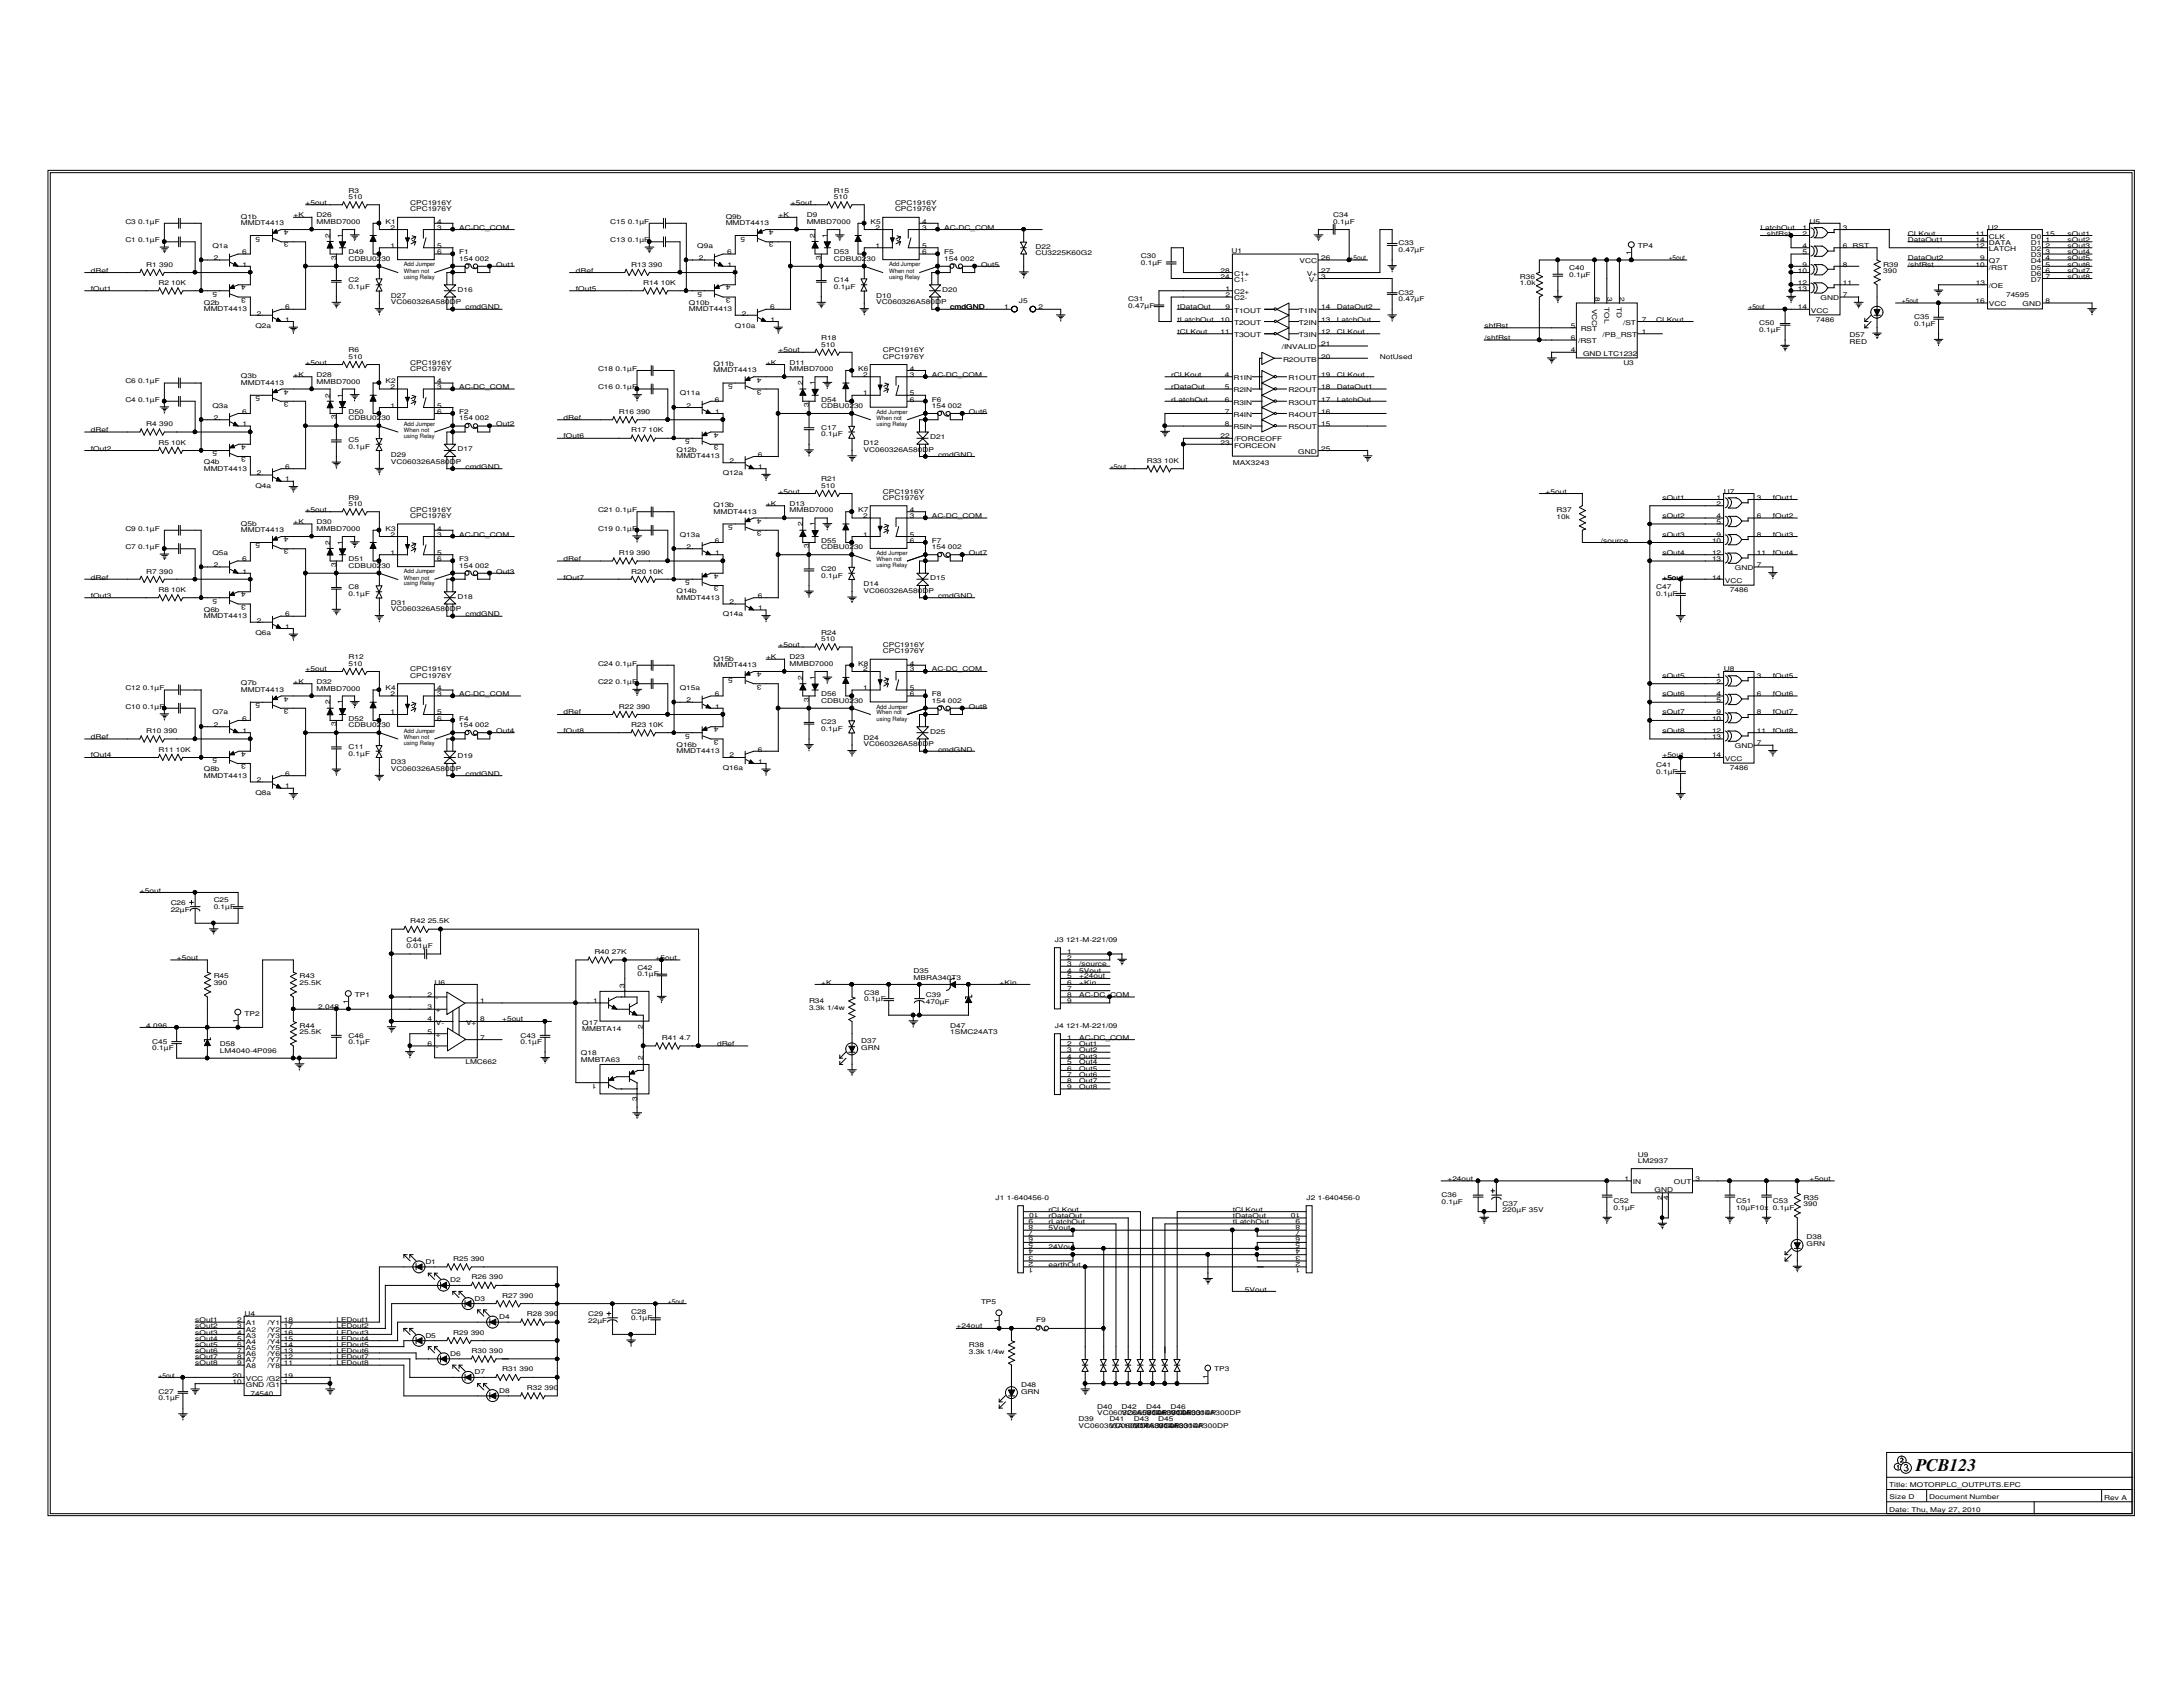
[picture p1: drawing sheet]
<svg xmlns="http://www.w3.org/2000/svg" width="279mm" height="216mm" viewBox="0 0 279 216" stroke-linecap="round" stroke-linejoin="round" font-family="sans-serif">
<defs><g id="words">
<text font-size="2.3" x="245.2" y="188.3">PCB123</text>
<g font-size=".8">
<text x="16" y="28.6">C3 0.1µF</text>
<text x="30.8" y="28">Q1b</text>
<text x="30.8" y="28.8">MMDT4413</text>
<text x="36.9" y="29.5" transform="rotate(180 36.9 29.5)">4</text>
<text x="37.5" y="27.8">+K</text>
<text x="39.1" y="26.2">+5out</text>
<text x="40.5" y="27.8">D26</text>
<text x="40.5" y="28.7">MMBD7000</text>
<text x="44.6" y="24.7">R3</text>
<text x="44.6" y="25.5">510</text>
<text x="49.4" y="28.6">K1</text>
<text x="50" y="29.4">2</text>
<text x="52.5" y="26.2">CPC1916Y</text>
<text x="52.5" y="27.1">CPC1976Y</text>
<text x="56" y="28.6">4</text>
<text x="56" y="29.4">3</text>
<text x="58.8" y="29.4">AC-DC_COM</text>
<text x="78.1" y="28.6">C15 0.1µF</text>
<text x="92.9" y="28">Q9b</text>
<text x="92.9" y="28.8">MMDT4413</text>
<text x="99" y="29.5" transform="rotate(180 99 29.5)">4</text>
<text x="99.7" y="27.8">+K</text>
<text x="101.2" y="26.2">+5out</text>
<text x="103.3" y="27.8">D9</text>
<text x="103.3" y="28.7">MMBD7000</text>
<text x="106.7" y="24.7">R15</text>
<text x="106.7" y="25.5">510</text>
<text x="111.4" y="28.6">K5</text>
<text x="112.1" y="29.4">2</text>
<text x="114.6" y="26.2">CPC1916Y</text>
<text x="114.6" y="27.1">CPC1976Y</text>
<text x="118" y="28.6">4</text>
<text x="118" y="29.4">3</text>
<text x="120.9" y="29.4">AC-DC_COM</text>
<text x="170.6" y="27.8">C34</text>
<text x="170.6" y="28.7">0.1µF</text>
<text x="225.3" y="29.4">LatchOut</text>
<text x="230.7" y="29.4">1</text>
<text x="231.6" y="28.6">U5</text>
<text x="235.9" y="29.4">3</text>
<text x="254.4" y="29.4">U2</text>
<text x="11.6" y="34.9">dRef</text>
<text x="16" y="30.9">C1 0.1µF</text>
<text x="18.7" y="34.1">R1 390</text>
<text x="27.2" y="31.7">Q1a</text>
<text x="27.4" y="33.3">2</text>
<text x="31" y="32.5">6</text>
<text x="31" y="34.1">1</text>
<text x="33.3" y="30.3" transform="rotate(180 33.3 30.3)">5</text>
<text x="36.9" y="31" transform="rotate(180 36.9 31)">3</text>
<text x="42.2" y="30.4" transform="rotate(-90 42.2 30.4)">2</text>
<text x="43" y="33.3" transform="rotate(-90 43 33.3)">3</text>
<text x="43.8" y="30.4" transform="rotate(-90 43.8 30.4)">1</text>
<text x="44.6" y="32.5">D49</text>
<text x="44.6" y="33.4">CDBU0230</text>
<text x="50" y="31.7">1</text>
<text x="51.7" y="34.1">Add Jumper</text>
<text x="51.7" y="34.9">When not</text>
<text x="51.7" y="35.7">using Relay</text>
<text x="56" y="31.7">5</text>
<text x="56" y="32.5">6</text>
<text x="58.8" y="32.5">F1</text>
<text x="58.8" y="33.4">154 002</text>
<text x="63.5" y="34.1">Out1</text>
<text x="73.7" y="34.9">dRef</text>
<text x="78.1" y="30.9">C13 0.1µF</text>
<text x="80.8" y="34.1">R13 390</text>
<text x="89.2" y="31.7">Q9a</text>
<text x="89.5" y="33.3">2</text>
<text x="93" y="32.5">6</text>
<text x="93.1" y="34.1">1</text>
<text x="95.4" y="30.3" transform="rotate(180 95.4 30.3)">5</text>
<text x="99" y="31" transform="rotate(180 99 31)">3</text>
<text x="104.3" y="30.4" transform="rotate(-90 104.3 30.4)">2</text>
<text x="105.1" y="33.3" transform="rotate(-90 105.1 33.3)">3</text>
<text x="105.9" y="30.4" transform="rotate(-90 105.9 30.4)">1</text>
<text x="106.7" y="32.5">D53</text>
<text x="106.7" y="33.4">CDBU0230</text>
<text x="112.1" y="31.7">1</text>
<text x="113.8" y="34.1">Add Jumper</text>
<text x="113.8" y="34.9">When not</text>
<text x="113.8" y="35.7">using Relay</text>
<text x="118" y="31.7">5</text>
<text x="118" y="32.5">6</text>
<text x="120.9" y="32.5">F5</text>
<text x="120.9" y="33.4">154 002</text>
<text x="125.6" y="34.1">Out5</text>
<text x="132.5" y="31.8">D22</text>
<text x="132.5" y="32.7">CU3225K60G2</text>
<text x="146" y="33">C30</text>
<text x="146" y="33.9">0.1µF</text>
<text x="156.2" y="34.9">28</text>
<text x="156.2" y="35.7">24</text>
<text x="157.6" y="32.4">U1</text>
<text x="157.9" y="35.3">C1+</text>
<text x="166.3" y="33.7">VCC</text>
<text x="167.3" y="35.3">V+</text>
<text x="169.1" y="35.7">3</text>
<text x="169.1" y="34.9">27</text>
<text x="169.1" y="33.3">26</text>
<text x="172.7" y="33.3">+5out</text>
<text x="179" y="31.4">C33</text>
<text x="179" y="32.3">0.47µF</text>
<text x="194.5" y="35.7">R36</text>
<text x="200.8" y="34.6">C40</text>
<text x="200.8" y="35.4">0.1µF</text>
<text x="208.8" y="32.7" transform="rotate(-90 208.8 32.7)">1</text>
<text x="209.6" y="31.7">TP4</text>
<text x="213.6" y="33.3">+5out</text>
<text x="226.1" y="30.2">shfRst</text>
<text x="230.1" y="34.9">10</text>
<text x="230.7" y="30.2">2</text>
<text x="230.7" y="31.7">4</text>
<text x="230.7" y="32.5">5</text>
<text x="230.7" y="34.1">9</text>
<text x="235.9" y="31.7">6</text>
<text x="235.9" y="34.1">8</text>
<text x="237.1" y="31.7">RST</text>
<text x="241" y="34.1">R39</text>
<text x="241" y="35">390</text>
<text x="244.2" y="30.2">CLKout</text>
<text x="244.2" y="30.9">DataOut1</text>
<text x="244.2" y="34.1">/shfRst</text>
<text x="244.2" y="33.3">DataOut2</text>
<text x="252.9" y="31.7">12</text>
<text x="252.9" y="30.9">14</text>
<text x="252.9" y="30.2">11</text>
<text x="252.9" y="34.1">10</text>
<text x="253.4" y="33.3">9</text>
<text x="254.6" y="32.1">LATCH</text>
<text x="254.6" y="31.4">DATA</text>
<text x="254.6" y="30.6">CLK</text>
<text x="254.6" y="33.7">Q7</text>
<text x="254.6" y="34.5">/RST</text>
<text x="259.9" y="30.6">D0</text>
<text x="259.9" y="31.4">D1</text>
<text x="259.9" y="32.1">D2</text>
<text x="259.9" y="32.9">D3</text>
<text x="259.9" y="35.3">D6</text>
<text x="259.9" y="34.5">D5</text>
<text x="259.9" y="33.7">D4</text>
<text x="261.8" y="30.2">15</text>
<text x="261.8" y="30.9">1</text>
<text x="261.8" y="31.7">2</text>
<text x="261.8" y="32.5">3</text>
<text x="261.8" y="35.7">7</text>
<text x="261.8" y="34.9">6</text>
<text x="261.8" y="34.1">5</text>
<text x="261.8" y="33.3">4</text>
<text x="264.6" y="30.2">sOut1</text>
<text x="264.6" y="30.9">sOut2</text>
<text x="264.6" y="31.7">sOut3</text>
<text x="264.6" y="32.5">sOut4</text>
<text x="264.6" y="35.7">sOut8</text>
<text x="264.6" y="34.9">sOut7</text>
<text x="264.6" y="33.3">sOut5</text>
<text x="264.6" y="34.1">sOut6</text>
<text x="11.6" y="37.3">fOut1</text>
<text x="20.3" y="36.4">R2 10K</text>
<text x="26.1" y="39">Q2b</text>
<text x="26.1" y="39.8">MMDT4413</text>
<text x="27.8" y="37.3" transform="rotate(180 27.8 37.3)">5</text>
<text x="31.5" y="36.5" transform="rotate(180 31.5 36.5)">4</text>
<text x="31.5" y="38.1" transform="rotate(180 31.5 38.1)">3</text>
<text x="32.7" y="42">Q2a</text>
<text x="32.9" y="40.4">2</text>
<text x="36.5" y="41.2">1</text>
<text x="36.5" y="39.6">6</text>
<text x="44.6" y="36.2">C2</text>
<text x="44.6" y="37">0.1µF</text>
<text x="50" y="38.1">D27</text>
<text x="50" y="38.9">VC060326A580DP</text>
<text x="58.5" y="37.3">D16</text>
<text x="59.6" y="39.6">cmdGND</text>
<text x="73.7" y="37.3">fOut5</text>
<text x="82.3" y="36.4">R14 10K</text>
<text x="88.2" y="39">Q10b</text>
<text x="88.2" y="39.8">MMDT4413</text>
<text x="89.9" y="37.3" transform="rotate(180 89.9 37.3)">5</text>
<text x="93.5" y="36.5" transform="rotate(180 93.5 36.5)">4</text>
<text x="93.5" y="38.1" transform="rotate(180 93.5 38.1)">3</text>
<text x="94.1" y="42">Q10a</text>
<text x="95" y="40.4">2</text>
<text x="98.6" y="39.6">6</text>
<text x="98.6" y="41.2">1</text>
<text x="106.7" y="36.2">C14</text>
<text x="106.7" y="37">0.1µF</text>
<text x="112.1" y="38.1">D10</text>
<text x="112.1" y="38.9">VC060326A580DP</text>
<text x="120.6" y="37.3">D20</text>
<text x="121.6" y="39.6">cmdGND</text>
<text x="128.5" y="39.6">1</text>
<text x="130.4" y="38.8">J5</text>
<text x="132.9" y="39.6">2</text>
<text x="144.4" y="38.5">C31</text>
<text x="144.4" y="39.4">0.47µF</text>
<text x="150.7" y="41.2">tLatchOut</text>
<text x="150.7" y="39.6">tDataOut</text>
<text x="156.2" y="41.2">10</text>
<text x="156.8" y="37.3">1</text>
<text x="156.8" y="38">2</text>
<text x="156.8" y="39.6">9</text>
<text x="157.9" y="41.6">T2OUT</text>
<text x="157.9" y="36.1">C1-</text>
<text x="157.9" y="37.6">C2+</text>
<text x="157.9" y="38.4">C2-</text>
<text x="157.9" y="40">T1OUT</text>
<text x="166.2" y="41.6">T2IN</text>
<text x="166.2" y="40">T1IN</text>
<text x="167.5" y="36.1">V-</text>
<text x="169.1" y="41.2">13</text>
<text x="169.1" y="39.6">14</text>
<text x="171.1" y="39.6">DataOut2</text>
<text x="171.1" y="41.2">LatchOut</text>
<text x="179" y="37.7">C32</text>
<text x="179" y="38.6">0.47µF</text>
<text x="190" y="42">shfRst</text>
<text x="194.5" y="36.5">1.0k</text>
<text x="201" y="42">5</text>
<text x="203.8" y="39.5" transform="rotate(90 203.8 39.5)">VCC</text>
<text x="204.2" y="38.1" transform="rotate(90 204.2 38.1)">8</text>
<text x="205.4" y="39.3" transform="rotate(90 205.4 39.3)">TOL</text>
<text x="205.7" y="38.1" transform="rotate(90 205.7 38.1)">3</text>
<text x="206.9" y="39.3" transform="rotate(90 206.9 39.3)">TD</text>
<text x="207.3" y="38.1" transform="rotate(90 207.3 38.1)">2</text>
<text x="207.7" y="41.6">/ST</text>
<text x="210.1" y="41.2">7</text>
<text x="212" y="41.2">CLKout</text>
<text x="223.8" y="39.6">+5out</text>
<text x="225.2" y="41.7">C50</text>
<text x="230.1" y="36.4">12</text>
<text x="230.1" y="37.3">13</text>
<text x="230.1" y="39.6">14</text>
<text x="231.8" y="40">VCC</text>
<text x="232.4" y="41.2">7486</text>
<text x="233" y="38.4">GND</text>
<text x="235.9" y="36.4">11</text>
<text x="235.9" y="38">7</text>
<text x="243.4" y="38.8">+5out</text>
<text x="245" y="40.9">C35</text>
<text x="245" y="41.7">0.1µF</text>
<text x="252.9" y="38.8">16</text>
<text x="252.9" y="36.4">13</text>
<text x="254.6" y="36.9">/OE</text>
<text x="254.6" y="39.2">VCC</text>
<text x="256.8" y="38">74595</text>
<text x="258.9" y="39.2">GND</text>
<text x="259.9" y="36.1">D7</text>
<text x="261.8" y="38.8">8</text>
<text x="39.1" y="46.7">+5out</text>
<text x="44.6" y="45.1">R6</text>
<text x="44.6" y="45.9">510</text>
<text x="52.5" y="46.7">CPC1916Y</text>
<text x="52.5" y="47.5">CPC1976Y</text>
<text x="76.5" y="47.5">C18 0.1µF</text>
<text x="91.3" y="46.8">Q11b</text>
<text x="91.3" y="47.7">MMDT4413</text>
<text x="98" y="46.7">+K</text>
<text x="99.7" y="45.1">+5out</text>
<text x="101" y="46.7">D11</text>
<text x="101" y="47.5">MMBD7000</text>
<text x="105.1" y="43.5">R18</text>
<text x="105.1" y="44.4">510</text>
<text x="109.9" y="47.5">K6</text>
<text x="113" y="45.1">CPC1916Y</text>
<text x="113" y="45.9">CPC1976Y</text>
<text x="116.5" y="47.5">4</text>
<text x="150.7" y="42.8">tCLKout</text>
<text x="156.2" y="42.8">11</text>
<text x="157.9" y="43.1">T3OUT</text>
<text x="164" y="44.7">/INVALID</text>
<text x="164.2" y="46.3">R2OUTB</text>
<text x="166.2" y="43.1">T3IN</text>
<text x="169.1" y="42.8">12</text>
<text x="169.1" y="44.3">21</text>
<text x="169.1" y="45.9">20</text>
<text x="171.1" y="42.8">CLKout</text>
<text x="176.6" y="45.9">NotUsed</text>
<text x="190" y="43.5">/shfRst</text>
<text x="201" y="45.1">4</text>
<text x="201" y="43.5">6</text>
<text x="202" y="43.9">/RST</text>
<text x="202.3" y="42.3">RST</text>
<text x="202.6" y="45.5">GND LTC1232</text>
<text x="205.1" y="43.1">/PB_RST</text>
<text x="207.8" y="46.7">U3</text>
<text x="210.1" y="42.8">1</text>
<text x="225.2" y="42.5">0.1µF</text>
<text x="236.7" y="43.1">D57</text>
<text x="236.7" y="44">RED</text>
<text x="16" y="51.4">C4 0.1µF</text>
<text x="16" y="49">C6 0.1µF</text>
<text x="27.2" y="52.2">Q3a</text>
<text x="27.4" y="53.8">2</text>
<text x="30.8" y="48.4">Q3b</text>
<text x="30.8" y="49.2">MMDT4413</text>
<text x="31" y="53">6</text>
<text x="33.3" y="50.7" transform="rotate(180 33.3 50.7)">5</text>
<text x="36.9" y="49.9" transform="rotate(180 36.9 49.9)">4</text>
<text x="36.9" y="51.5" transform="rotate(180 36.9 51.5)">3</text>
<text x="37.5" y="48.3">+K</text>
<text x="40.5" y="48.3">D28</text>
<text x="40.5" y="49.1">MMBD7000</text>
<text x="42.2" y="50.9" transform="rotate(-90 42.2 50.9)">2</text>
<text x="43" y="53.7" transform="rotate(-90 43 53.7)">3</text>
<text x="43.8" y="50.9" transform="rotate(-90 43.8 50.9)">1</text>
<text x="44.6" y="53">D50</text>
<text x="44.6" y="53.8">CDBU0230</text>
<text x="49.4" y="49">K2</text>
<text x="50" y="49.8">2</text>
<text x="50" y="52.2">1</text>
<text x="56" y="49">4</text>
<text x="56" y="49.8">3</text>
<text x="56" y="52.2">5</text>
<text x="56" y="53">6</text>
<text x="58.8" y="49.8">AC-DC_COM</text>
<text x="58.8" y="53">F2</text>
<text x="58.8" y="53.8">154 002</text>
<text x="72.1" y="53.8">dRef</text>
<text x="76.5" y="49.8">C16 0.1µF</text>
<text x="79.2" y="53">R16 390</text>
<text x="87" y="50.6">Q11a</text>
<text x="87.9" y="52.2">2</text>
<text x="91.5" y="51.4">6</text>
<text x="91.5" y="53">1</text>
<text x="93.8" y="49.1" transform="rotate(180 93.8 49.1)">5</text>
<text x="97.5" y="48.3" transform="rotate(180 97.5 48.3)">4</text>
<text x="97.5" y="49.9" transform="rotate(180 97.5 49.9)">3</text>
<text x="102.7" y="49.3" transform="rotate(-90 102.7 49.3)">2</text>
<text x="103.5" y="52.1" transform="rotate(-90 103.5 52.1)">3</text>
<text x="104.3" y="49.3" transform="rotate(-90 104.3 49.3)">1</text>
<text x="105.1" y="51.4">D54</text>
<text x="105.1" y="52.2">CDBU0230</text>
<text x="110.5" y="48.3">2</text>
<text x="110.5" y="50.6">1</text>
<text x="112.2" y="53">Add Jumper</text>
<text x="112.2" y="53.7">When not</text>
<text x="116.5" y="48.3">3</text>
<text x="116.5" y="50.6">5</text>
<text x="116.5" y="51.4">6</text>
<text x="119.3" y="48.3">AC-DC_COM</text>
<text x="119.3" y="51.4">F6</text>
<text x="119.3" y="52.2">154 002</text>
<text x="124" y="53">Out6</text>
<text x="149.9" y="48.3">rCLKout</text>
<text x="149.9" y="49.8">rDataOut</text>
<text x="149.9" y="51.4">rLatchOut</text>
<text x="156.8" y="48.3">4</text>
<text x="156.8" y="49.8">5</text>
<text x="156.8" y="51.4">6</text>
<text x="156.8" y="53">7</text>
<text x="157.9" y="48.6">R1IN</text>
<text x="157.9" y="50.2">R2IN</text>
<text x="157.9" y="51.8">R3IN</text>
<text x="157.9" y="53.3">R4IN</text>
<text x="164.9" y="48.6">R1OUT</text>
<text x="164.9" y="50.2">R2OUT</text>
<text x="164.9" y="51.8">R3OUT</text>
<text x="164.9" y="53.3">R4OUT</text>
<text x="169.1" y="48.3">19</text>
<text x="169.1" y="49.8">18</text>
<text x="169.1" y="51.4">17</text>
<text x="169.1" y="53">16</text>
<text x="171.1" y="49.8">DataOut1</text>
<text x="171.1" y="48.3">CLKout</text>
<text x="171.1" y="51.4">LatchOut</text>
<text x="11.6" y="55.3">dRef</text>
<text x="11.6" y="57.7">fOut2</text>
<text x="18.7" y="54.5">R4 390</text>
<text x="20.3" y="56.9">R5 10K</text>
<text x="26.1" y="59.4">Q4b</text>
<text x="27.8" y="57.7" transform="rotate(180 27.8 57.7)">5</text>
<text x="31" y="54.5">1</text>
<text x="31.5" y="57" transform="rotate(180 31.5 57)">4</text>
<text x="31.5" y="58.5" transform="rotate(180 31.5 58.5)">3</text>
<text x="44.6" y="56.6">C5</text>
<text x="44.6" y="57.4">0.1µF</text>
<text x="50" y="58.5">D29</text>
<text x="50" y="59.4">VC060326A580DP</text>
<text x="51.7" y="54.5">Add Jumper</text>
<text x="51.7" y="55.3">When not</text>
<text x="51.7" y="56.1">using Relay</text>
<text x="58.5" y="57.7">D17</text>
<text x="63.5" y="54.5">Out2</text>
<text x="72.1" y="56.1">fOut6</text>
<text x="80.8" y="55.3">R17 10K</text>
<text x="86.6" y="57.8">Q12b</text>
<text x="86.6" y="58.7">MMDT4413</text>
<text x="88.3" y="56.2" transform="rotate(180 88.3 56.2)">5</text>
<text x="91.9" y="55.4" transform="rotate(180 91.9 55.4)">4</text>
<text x="91.9" y="57" transform="rotate(180 91.9 57)">3</text>
<text x="93.4" y="59.2">2</text>
<text x="97" y="58.5">6</text>
<text x="105.1" y="55">C17</text>
<text x="105.1" y="55.8">0.1µF</text>
<text x="110.5" y="57">D12</text>
<text x="110.5" y="57.8">VC060326A580DP</text>
<text x="112.2" y="54.5">using Relay</text>
<text x="119" y="56.2">D21</text>
<text x="120.1" y="58.5">cmdGND</text>
<text x="146.8" y="59.2">R33 10K</text>
<text x="156.2" y="56.9">23</text>
<text x="156.2" y="56.1">22</text>
<text x="156.8" y="54.5">8</text>
<text x="157.8" y="59.6">MAX3243</text>
<text x="157.9" y="54.9">R5IN</text>
<text x="157.9" y="57.3">FORCEON</text>
<text x="157.9" y="56.5">/FORCEOFF</text>
<text x="164.9" y="54.9">R5OUT</text>
<text x="166.2" y="58.1">GND</text>
<text x="169.1" y="54.5">15</text>
<text x="169.1" y="57.7">25</text>
<text x="26.1" y="60.2">MMDT4413</text>
<text x="32.7" y="62.4">Q4a</text>
<text x="32.9" y="60.8">2</text>
<text x="36.5" y="61.6">1</text>
<text x="36.5" y="60">6</text>
<text x="39.1" y="65.5">+5out</text>
<text x="44.6" y="64">R9</text>
<text x="44.6" y="64.8">510</text>
<text x="52.5" y="65.5">CPC1916Y</text>
<text x="59.6" y="60">cmdGND</text>
<text x="76.5" y="65.5">C21 0.1µF</text>
<text x="91.3" y="64.9">Q13b</text>
<text x="91.3" y="65.7">MMDT4413</text>
<text x="92.5" y="60.8">Q12a</text>
<text x="97" y="60">1</text>
<text x="98" y="64.7">+K</text>
<text x="99.7" y="63.2">+5out</text>
<text x="101" y="64.7">D13</text>
<text x="101" y="65.6">MMBD7000</text>
<text x="105.1" y="61.6">R21</text>
<text x="105.1" y="62.4">510</text>
<text x="109.9" y="65.5">K7</text>
<text x="113" y="63.2">CPC1916Y</text>
<text x="113" y="64">CPC1976Y</text>
<text x="116.5" y="65.5">4</text>
<text x="142.1" y="60">+5out</text>
<text x="197.8" y="63.2">+5out</text>
<text x="199.2" y="65.5">R37</text>
<text x="212.8" y="64">sOut1</text>
<text x="219.7" y="64">1</text>
<text x="219.7" y="64.7">2</text>
<text x="220.6" y="63.2">U7</text>
<text x="224.9" y="64">3</text>
<text x="226.9" y="64">fOut1</text>
<text x="16" y="70.2">C7 0.1µF</text>
<text x="16" y="67.9">C9 0.1µF</text>
<text x="27.2" y="71">Q5a</text>
<text x="30.8" y="67.3">Q5b</text>
<text x="30.8" y="68.1">MMDT4413</text>
<text x="31" y="71.8">6</text>
<text x="33.3" y="69.6" transform="rotate(180 33.3 69.6)">5</text>
<text x="36.9" y="68.7" transform="rotate(180 36.9 68.7)">4</text>
<text x="36.9" y="70.3" transform="rotate(180 36.9 70.3)">3</text>
<text x="37.5" y="67.1">+K</text>
<text x="40.5" y="67.1">D30</text>
<text x="40.5" y="67.9">MMBD7000</text>
<text x="42.2" y="69.7" transform="rotate(-90 42.2 69.7)">2</text>
<text x="43.8" y="69.7" transform="rotate(-90 43.8 69.7)">1</text>
<text x="44.6" y="71.8">D51</text>
<text x="49.4" y="67.9">K3</text>
<text x="50" y="68.7">2</text>
<text x="50" y="71">1</text>
<text x="52.5" y="66.3">CPC1976Y</text>
<text x="56" y="67.9">4</text>
<text x="56" y="68.7">3</text>
<text x="56" y="71">5</text>
<text x="56" y="71.8">6</text>
<text x="58.8" y="68.7">AC-DC_COM</text>
<text x="58.8" y="71.8">F3</text>
<text x="72.1" y="71.8">dRef</text>
<text x="76.5" y="67.9">C19 0.1µF</text>
<text x="79.2" y="71">R19 390</text>
<text x="87" y="68.7">Q13a</text>
<text x="87.9" y="70.2">2</text>
<text x="91.5" y="69.5">6</text>
<text x="91.5" y="71">1</text>
<text x="93.8" y="67.2" transform="rotate(180 93.8 67.2)">5</text>
<text x="97.5" y="66.4" transform="rotate(180 97.5 66.4)">4</text>
<text x="97.5" y="68" transform="rotate(180 97.5 68)">3</text>
<text x="102.7" y="67.4" transform="rotate(-90 102.7 67.4)">2</text>
<text x="103.5" y="70.2" transform="rotate(-90 103.5 70.2)">3</text>
<text x="104.3" y="67.4" transform="rotate(-90 104.3 67.4)">1</text>
<text x="105.1" y="69.5">D55</text>
<text x="105.1" y="70.3">CDBU0230</text>
<text x="110.5" y="66.3">2</text>
<text x="110.5" y="68.7">1</text>
<text x="112.2" y="71">Add Jumper</text>
<text x="112.2" y="71.8">When not</text>
<text x="116.5" y="66.3">3</text>
<text x="116.5" y="68.7">5</text>
<text x="116.5" y="69.5">6</text>
<text x="119.3" y="66.3">AC-DC_COM</text>
<text x="119.3" y="69.5">F7</text>
<text x="119.3" y="70.3">154 002</text>
<text x="124" y="71">Out7</text>
<text x="199.2" y="66.4">10k</text>
<text x="204.9" y="69.5">/source</text>
<text x="212.8" y="71">sOut4</text>
<text x="212.8" y="68.7">sOut3</text>
<text x="212.8" y="66.3">sOut2</text>
<text x="219.1" y="69.5">10</text>
<text x="219.1" y="71">12</text>
<text x="219.1" y="71.8">13</text>
<text x="219.7" y="66.3">4</text>
<text x="219.7" y="67.1">5</text>
<text x="219.7" y="68.7">9</text>
<text x="224.9" y="66.3">6</text>
<text x="224.9" y="68.7">8</text>
<text x="224.9" y="71">11</text>
<text x="226.9" y="66.3">fOut2</text>
<text x="226.9" y="68.7">fOut3</text>
<text x="226.9" y="71">fOut4</text>
<text x="11.6" y="74.2">dRef</text>
<text x="11.6" y="76.5">fOut3</text>
<text x="18.7" y="73.4">R7 390</text>
<text x="20.3" y="75.7">R8 10K</text>
<text x="27.4" y="72.6">2</text>
<text x="27.8" y="76.6" transform="rotate(180 27.8 76.6)">5</text>
<text x="31" y="73.4">1</text>
<text x="31.5" y="75.8" transform="rotate(180 31.5 75.8)">4</text>
<text x="31.5" y="77.4" transform="rotate(180 31.5 77.4)">3</text>
<text x="43" y="72.6" transform="rotate(-90 43 72.6)">3</text>
<text x="44.6" y="75.4">C8</text>
<text x="44.6" y="76.3">0.1µF</text>
<text x="44.6" y="72.6">CDBU0230</text>
<text x="50" y="77.4">D31</text>
<text x="51.7" y="73.4">Add Jumper</text>
<text x="51.7" y="74.2">When not</text>
<text x="51.7" y="74.9">using Relay</text>
<text x="58.5" y="76.6">D18</text>
<text x="58.8" y="72.6">154 002</text>
<text x="63.5" y="73.4">Out3</text>
<text x="72.1" y="74.2">fOut7</text>
<text x="80.8" y="73.4">R20 10K</text>
<text x="86.6" y="75.9">Q14b</text>
<text x="86.6" y="76.8">MMDT4413</text>
<text x="88.3" y="74.3" transform="rotate(180 88.3 74.3)">5</text>
<text x="91.9" y="73.4" transform="rotate(180 91.9 73.4)">4</text>
<text x="91.9" y="75.1" transform="rotate(180 91.9 75.1)">3</text>
<text x="93.4" y="77.3">2</text>
<text x="97" y="76.5">6</text>
<text x="105.1" y="73.1">C20</text>
<text x="105.1" y="73.9">0.1µF</text>
<text x="110.5" y="75">D14</text>
<text x="110.5" y="75.9">VC060326A580DP</text>
<text x="112.2" y="72.6">using Relay</text>
<text x="119" y="74.3">D15</text>
<text x="120.1" y="76.5">cmdGND</text>
<text x="212" y="75.4">C47</text>
<text x="212" y="76.3">0.1µF</text>
<text x="212.8" y="74.2">+5out</text>
<text x="219.1" y="74.2">14</text>
<text x="220.8" y="74.5">VCC</text>
<text x="221.4" y="75.7">7486</text>
<text x="222" y="73">GND</text>
<text x="224.9" y="72.6">7</text>
<text x="26.1" y="78.3">Q6b</text>
<text x="26.1" y="79.1">MMDT4413</text>
<text x="32.7" y="81.2">Q6a</text>
<text x="32.9" y="79.7">2</text>
<text x="36.5" y="80.5">1</text>
<text x="36.5" y="78.9">6</text>
<text x="50" y="78.2">VC060326A580DP</text>
<text x="59.6" y="78.9">cmdGND</text>
<text x="92.5" y="78.9">Q14a</text>
<text x="97" y="78.1">1</text>
<text x="99.7" y="82.8">+5out</text>
<text x="105.1" y="81.2">R24</text>
<text x="105.1" y="82.1">510</text>
<text x="113" y="82.8">CPC1916Y</text>
<text x="113" y="83.6">CPC1976Y</text>
<text x="16" y="88.3">C12 0.1µF</text>
<text x="30.8" y="87.7">Q7b</text>
<text x="30.8" y="88.5">MMDT4413</text>
<text x="33.3" y="90" transform="rotate(180 33.3 90)">5</text>
<text x="36.9" y="89.2" transform="rotate(180 36.9 89.2)">4</text>
<text x="37.5" y="87.5">+K</text>
<text x="39.1" y="85.9">+5out</text>
<text x="40.5" y="87.5">D32</text>
<text x="40.5" y="88.4">MMBD7000</text>
<text x="44.6" y="84.4">R12</text>
<text x="44.6" y="85.2">510</text>
<text x="49.4" y="88.3">K4</text>
<text x="50" y="89.1">2</text>
<text x="52.5" y="85.9">CPC1916Y</text>
<text x="52.5" y="86.7">CPC1976Y</text>
<text x="56" y="88.3">4</text>
<text x="56" y="89.1">3</text>
<text x="58.8" y="89.1">AC-DC_COM</text>
<text x="76.5" y="87.5">C22 0.1µF</text>
<text x="76.5" y="85.2">C24 0.1µF</text>
<text x="87" y="88.3">Q15a</text>
<text x="87.9" y="89.9">2</text>
<text x="91.3" y="84.5">Q15b</text>
<text x="91.3" y="85.4">MMDT4413</text>
<text x="91.5" y="89.1">6</text>
<text x="93.8" y="86.8" transform="rotate(180 93.8 86.8)">5</text>
<text x="97.5" y="86" transform="rotate(180 97.5 86)">4</text>
<text x="97.5" y="87.6" transform="rotate(180 97.5 87.6)">3</text>
<text x="98" y="84.4">+K</text>
<text x="101" y="84.4">D23</text>
<text x="101" y="85.2">MMBD7000</text>
<text x="102.7" y="87" transform="rotate(-90 102.7 87)">2</text>
<text x="103.5" y="89.8" transform="rotate(-90 103.5 89.8)">3</text>
<text x="104.3" y="87" transform="rotate(-90 104.3 87)">1</text>
<text x="105.1" y="89.1">D56</text>
<text x="105.1" y="90">CDBU0230</text>
<text x="109.9" y="85.2">K8</text>
<text x="110.5" y="85.9">2</text>
<text x="110.5" y="88.3">1</text>
<text x="116.5" y="85.2">4</text>
<text x="116.5" y="85.9">3</text>
<text x="116.5" y="88.3">5</text>
<text x="116.5" y="89.1">6</text>
<text x="119.3" y="85.9">AC-DC_COM</text>
<text x="119.3" y="89.1">F8</text>
<text x="119.3" y="90">154 002</text>
<text x="212.8" y="86.7">sOut5</text>
<text x="212.8" y="89.1">sOut6</text>
<text x="219.7" y="86.7">1</text>
<text x="219.7" y="87.5">2</text>
<text x="219.7" y="89.1">4</text>
<text x="219.7" y="89.9">5</text>
<text x="220.6" y="85.9">U8</text>
<text x="224.9" y="86.7">3</text>
<text x="224.9" y="89.1">6</text>
<text x="226.9" y="86.7">fOut5</text>
<text x="226.9" y="89.1">fOut6</text>
<text x="11.6" y="94.6">dRef</text>
<text x="16" y="90.7">C10 0.1µF</text>
<text x="18.7" y="93.8">R10 390</text>
<text x="27.2" y="91.4">Q7a</text>
<text x="27.4" y="93">2</text>
<text x="31" y="92.2">6</text>
<text x="31" y="93.8">1</text>
<text x="36.9" y="90.8" transform="rotate(180 36.9 90.8)">3</text>
<text x="42.2" y="90.1" transform="rotate(-90 42.2 90.1)">2</text>
<text x="43" y="93" transform="rotate(-90 43 93)">3</text>
<text x="43.8" y="90.1" transform="rotate(-90 43.8 90.1)">1</text>
<text x="44.6" y="95.8">C11</text>
<text x="44.6" y="92.2">D52</text>
<text x="44.6" y="93.1">CDBU0230</text>
<text x="50" y="91.4">1</text>
<text x="51.7" y="93.8">Add Jumper</text>
<text x="51.7" y="94.6">When not</text>
<text x="51.7" y="95.4">using Relay</text>
<text x="56" y="91.4">5</text>
<text x="56" y="92.2">6</text>
<text x="58.8" y="92.2">F4</text>
<text x="58.8" y="93.1">154 002</text>
<text x="63.5" y="93.8">Out4</text>
<text x="72.1" y="91.4">dRef</text>
<text x="72.1" y="93.8">fOut8</text>
<text x="79.2" y="90.7">R22 390</text>
<text x="80.8" y="93">R23 10K</text>
<text x="86.6" y="95.5">Q16b</text>
<text x="88.3" y="93.9" transform="rotate(180 88.3 93.9)">5</text>
<text x="91.5" y="90.7">1</text>
<text x="91.9" y="93.1" transform="rotate(180 91.9 93.1)">4</text>
<text x="91.9" y="94.7" transform="rotate(180 91.9 94.7)">3</text>
<text x="105.1" y="92.7">C23</text>
<text x="105.1" y="93.6">0.1µF</text>
<text x="110.5" y="94.7">D24</text>
<text x="110.5" y="95.5">VC060326A580DP</text>
<text x="112.2" y="90.7">Add Jumper</text>
<text x="112.2" y="91.4">When not</text>
<text x="112.2" y="92.2">using Relay</text>
<text x="119" y="93.9">D25</text>
<text x="124" y="90.7">Out8</text>
<text x="212.8" y="91.4">sOut7</text>
<text x="212.8" y="93.8">sOut8</text>
<text x="219.1" y="92.2">10</text>
<text x="219.1" y="93.8">12</text>
<text x="219.1" y="94.6">13</text>
<text x="219.7" y="91.4">9</text>
<text x="222" y="95.8">GND</text>
<text x="224.9" y="91.4">8</text>
<text x="224.9" y="93.8">11</text>
<text x="224.9" y="95.4">7</text>
<text x="226.9" y="93.8">fOut8</text>
<text x="226.9" y="91.4">fOut7</text>
<text x="11.6" y="96.9">fOut4</text>
<text x="20.3" y="96.2">R11 10K</text>
<text x="26.1" y="98.7">Q8b</text>
<text x="26.1" y="99.5">MMDT4413</text>
<text x="27.8" y="97" transform="rotate(180 27.8 97)">5</text>
<text x="31.5" y="96.3" transform="rotate(180 31.5 96.3)">4</text>
<text x="31.5" y="97.8" transform="rotate(180 31.5 97.8)">3</text>
<text x="32.7" y="101.7">Q8a</text>
<text x="32.9" y="100.1">2</text>
<text x="36.5" y="100.9">1</text>
<text x="36.5" y="99.3">6</text>
<text x="44.6" y="96.7">0.1µF</text>
<text x="50" y="97.8">D33</text>
<text x="50" y="98.7">VC060326A580DP</text>
<text x="58.5" y="97">D19</text>
<text x="59.6" y="99.3">cmdGND</text>
<text x="86.6" y="96.4">MMDT4413</text>
<text x="92.5" y="98.5">Q16a</text>
<text x="93.4" y="96.9">2</text>
<text x="97" y="96.2">6</text>
<text x="97" y="97.7">1</text>
<text x="120.1" y="96.2">cmdGND</text>
<text x="212" y="98.2">C41</text>
<text x="212" y="99.1">0.1µF</text>
<text x="212.8" y="96.9">+5out</text>
<text x="219.1" y="96.9">14</text>
<text x="220.8" y="97.4">VCC</text>
<text x="221.4" y="98.5">7486</text>
<text x="17.9" y="114.3">+5out</text>
<text x="21.8" y="115.8">C26</text>
<text x="21.8" y="116.7">22µF</text>
<text x="27.3" y="115.5">C25</text>
<text x="27.3" y="116.3">0.1µF</text>
<text x="52.5" y="118.2">R42 25.5K</text>
<text x="22.6" y="122.9">+5out</text>
<text x="27.3" y="125.2">R45</text>
<text x="38.4" y="125.2">R43</text>
<text x="52" y="120.5">C44</text>
<text x="52" y="121.4">0.01µF</text>
<text x="76.1" y="122.1">R40 27K</text>
<text x="81.6" y="124.1">C42</text>
<text x="81.6" y="125">0.1µF</text>
<text x="83.9" y="122.9">+5out</text>
<text x="116.9" y="124.5">D35</text>
<text x="116.9" y="125.4">MBRA340T3</text>
<text x="135" y="120.5">J3 121-M-221/09</text>
<text x="136.6" y="122.1">1</text>
<text x="136.6" y="122.9">2</text>
<text x="136.6" y="123.7">3</text>
<text x="136.6" y="124.5">4</text>
<text x="136.6" y="125.2">5</text>
<text x="138.1" y="125.2">+24out</text>
<text x="138.1" y="124.5">5Vout</text>
<text x="138.1" y="123.7">/source</text>
<text x="18.7" y="131.5">4.096</text>
<text x="27.3" y="126.1">390</text>
<text x="30.4" y="130.9" transform="rotate(-90 30.4 130.9)">1</text>
<text x="31.3" y="130">TP2</text>
<text x="38.4" y="126.1">25.5K</text>
<text x="38.4" y="131.5">R44</text>
<text x="40.7" y="129.2">2.048</text>
<text x="44.6" y="128.5" transform="rotate(-90 44.6 128.5)">1</text>
<text x="45.4" y="127.6">TP1</text>
<text x="54.7" y="127.6">2</text>
<text x="54.7" y="129.2">3</text>
<text x="54.7" y="130.7">4</text>
<text x="55.6" y="126">U6</text>
<text x="55.8" y="128">-</text>
<text x="55.8" y="129.5">+</text>
<text x="55.8" y="131.1">V-</text>
<text x="59.6" y="131.1">V+</text>
<text x="61.5" y="128.4">1</text>
<text x="61.5" y="130.7">8</text>
<text x="64.3" y="130.7">+5out</text>
<text x="74.5" y="131.1">Q17</text>
<text x="74.5" y="132">MMBTA14</text>
<text x="75.9" y="128.4">1</text>
<text x="79.9" y="126.5" transform="rotate(-90 79.9 126.5)">3</text>
<text x="82.3" y="131.7" transform="rotate(-90 82.3 131.7)">2</text>
<text x="103.5" y="128.4">R34</text>
<text x="103.5" y="129.2">3.3k 1/4w</text>
<text x="105.1" y="126">+K</text>
<text x="110.6" y="127.3">C38</text>
<text x="110.6" y="128.1">0.1µF</text>
<text x="118.5" y="127.6">C39</text>
<text x="118.5" y="128.4">470µF</text>
<text x="121.6" y="131.5">D47</text>
<text x="127.9" y="126">+Kin</text>
<text x="135" y="131.5">J4 121-M-221/09</text>
<text x="136.6" y="126">6</text>
<text x="136.6" y="126.8">7</text>
<text x="136.6" y="127.6">8</text>
<text x="136.6" y="128.4">9</text>
<text x="138.1" y="126">+Kin</text>
<text x="138.1" y="127.6">AC-DC_COM</text>
<text x="19.5" y="133.6">C45</text>
<text x="19.5" y="134.4">0.1µF</text>
<text x="28.2" y="133.9">D58</text>
<text x="28.2" y="134.7">LM4040-4P096</text>
<text x="38.4" y="132.4">25.5K</text>
<text x="44.6" y="132.8">C46</text>
<text x="44.6" y="133.6">0.1µF</text>
<text x="54.7" y="133.9">6</text>
<text x="54.7" y="132.3">5</text>
<text x="55.8" y="134.3">-</text>
<text x="55.8" y="132.7">+</text>
<text x="59.6" y="136.2">LMC662</text>
<text x="61.5" y="133.1">7</text>
<text x="66.6" y="132.8">C43</text>
<text x="66.6" y="133.6">0.1µF</text>
<text x="74.3" y="135">Q18</text>
<text x="74.3" y="135.9">MMBTA63</text>
<text x="82.3" y="135.7" transform="rotate(-90 82.3 135.7)">2</text>
<text x="84.7" y="133.1">R41 4.7</text>
<text x="91.8" y="133.9">dRef</text>
<text x="110.2" y="133.5">D37</text>
<text x="110.2" y="134.3">GRN</text>
<text x="121.6" y="132.4">1SMC24AT3</text>
<text x="136.6" y="133.1">1</text>
<text x="136.6" y="133.9">2</text>
<text x="136.6" y="134.7">3</text>
<text x="136.6" y="135.5">4</text>
<text x="136.6" y="136.2">5</text>
<text x="136.6" y="137">6</text>
<text x="136.6" y="137.8">7</text>
<text x="138.1" y="133.1">AC-DC_COM</text>
<text x="138.1" y="133.9">Out1</text>
<text x="138.1" y="134.7">Out2</text>
<text x="138.1" y="135.5">Out3</text>
<text x="138.1" y="136.2">Out4</text>
<text x="138.1" y="137">Out5</text>
<text x="138.1" y="137.8">Out6</text>
<text x="76.3" y="138.7" transform="rotate(180 76.3 138.7)">1</text>
<text x="81.5" y="140.9" transform="rotate(-90 81.5 140.9)">3</text>
<text x="136.6" y="138.6">8</text>
<text x="136.6" y="139.4">9</text>
<text x="138.1" y="138.6">Out7</text>
<text x="138.1" y="139.4">Out8</text>
<text x="209.6" y="148">U9</text>
<text x="209.6" y="148.8">LM2937</text>
<text x="127.4" y="153.5">J1 1-640456-0</text>
<text x="132.2" y="156" transform="rotate(180 132.2 156)">9</text>
<text x="132.9" y="155.2" transform="rotate(180 132.9 155.2)">10</text>
<text x="134.2" y="155.1">rCLKout</text>
<text x="134.2" y="155.9">rDataOut</text>
<text x="157.8" y="155.9">tDataOut</text>
<text x="157.8" y="155.1">tCLKout</text>
<text x="166.4" y="156" transform="rotate(180 166.4 156)">9</text>
<text x="166.4" y="155.2" transform="rotate(180 166.4 155.2)">10</text>
<text x="167.2" y="153.5">J2 1-640456-0</text>
<text x="184.5" y="153.2">C36</text>
<text x="184.5" y="154.1">0.1µF</text>
<text x="185.3" y="151.2">+24out</text>
<text x="192.3" y="154.3">C37</text>
<text x="192.3" y="155.2">220µF 35V</text>
<text x="206.5" y="154">C52</text>
<text x="206.5" y="154.9">0.1µF</text>
<text x="207.9" y="151.2">1</text>
<text x="209" y="151.6">IN</text>
<text x="211.8" y="152.6">GND</text>
<text x="212.7" y="153.6" transform="rotate(-90 212.7 153.6)">2</text>
<text x="213.5" y="153.6" transform="rotate(-90 213.5 153.6)">4</text>
<text x="214.2" y="151.6">OUT</text>
<text x="217" y="151.2">3</text>
<text x="222.2" y="154">C51</text>
<text x="222.2" y="154.9">10µF10x 0.1µF</text>
<text x="226.9" y="154">C53</text>
<text x="230.8" y="153.5">R35</text>
<text x="230.8" y="154.4">390</text>
<text x="231.6" y="151.2">+5out</text>
<text x="54.4" y="161.8">D1</text>
<text x="58" y="161.4">R25 390</text>
<text x="132.2" y="161.5" transform="rotate(180 132.2 161.5)">2</text>
<text x="132.2" y="160.7" transform="rotate(180 132.2 160.7)">3</text>
<text x="132.2" y="159.9" transform="rotate(180 132.2 159.9)">4</text>
<text x="132.2" y="159.1" transform="rotate(180 132.2 159.1)">5</text>
<text x="132.2" y="158.3" transform="rotate(180 132.2 158.3)">6</text>
<text x="132.2" y="157.5" transform="rotate(180 132.2 157.5)">7</text>
<text x="132.2" y="156.8" transform="rotate(180 132.2 156.8)">8</text>
<text x="134.2" y="156.7">rLatchOut</text>
<text x="134.2" y="157.4">5Vout</text>
<text x="134.2" y="159.8">24Vout</text>
<text x="157.8" y="156.7">tLatchOut</text>
<text x="166.4" y="161.5" transform="rotate(180 166.4 161.5)">2</text>
<text x="166.4" y="160.7" transform="rotate(180 166.4 160.7)">3</text>
<text x="166.4" y="159.9" transform="rotate(180 166.4 159.9)">4</text>
<text x="166.4" y="159.1" transform="rotate(180 166.4 159.1)">5</text>
<text x="166.4" y="158.3" transform="rotate(180 166.4 158.3)">6</text>
<text x="166.4" y="157.5" transform="rotate(180 166.4 157.5)">7</text>
<text x="166.4" y="156.8" transform="rotate(180 166.4 156.8)">8</text>
<text x="231.2" y="158.6">D38</text>
<text x="231.2" y="159.5">GRN</text>
<text x="57.6" y="164.1">D2</text>
<text x="60.4" y="163.7">R26 390</text>
<text x="60.7" y="166.5">D3</text>
<text x="64.3" y="166.1">R27 390</text>
<text x="85.5" y="166.9">+5out</text>
<text x="125.6" y="166.9">TP5</text>
<text x="132.2" y="162.3" transform="rotate(180 132.2 162.3)">1</text>
<text x="134.2" y="162.2">earthOut</text>
<text x="159.3" y="165.3">5Vout</text>
<text x="166.4" y="162.3" transform="rotate(180 166.4 162.3)">1</text>
<text x="25" y="169.2">sOut1</text>
<text x="25" y="170">sOut2</text>
<text x="25" y="170.8">sOut3</text>
<text x="25" y="171.6">sOut4</text>
<text x="25" y="173.9">sOut7</text>
<text x="25" y="172.4">sOut5</text>
<text x="25" y="173.1">sOut6</text>
<text x="30.4" y="169.2">2</text>
<text x="30.4" y="170">3</text>
<text x="30.4" y="170.8">4</text>
<text x="30.4" y="171.6">5</text>
<text x="30.4" y="172.4">6</text>
<text x="30.4" y="173.1">7</text>
<text x="30.4" y="173.9">8</text>
<text x="31.3" y="168.4">U4</text>
<text x="31.5" y="169.6">A1</text>
<text x="31.5" y="170.4">A2</text>
<text x="31.5" y="171.2">A3</text>
<text x="31.5" y="172">A4</text>
<text x="31.5" y="172.8">A5</text>
<text x="31.5" y="173.6">A6</text>
<text x="34.2" y="169.6">/Y1</text>
<text x="34.2" y="170.4">/Y2</text>
<text x="34.2" y="171.2">/Y3</text>
<text x="34.2" y="172">/Y4</text>
<text x="34.2" y="172.8">/Y5</text>
<text x="34.2" y="173.6">/Y6</text>
<text x="36.3" y="169.2">18</text>
<text x="36.3" y="170">17</text>
<text x="36.3" y="170.8">16</text>
<text x="36.3" y="171.6">15</text>
<text x="36.3" y="172.4">14</text>
<text x="36.3" y="173.1">13</text>
<text x="36.3" y="173.9">12</text>
<text x="43.1" y="169.2">LEDout1</text>
<text x="43.1" y="170">LEDout2</text>
<text x="43.1" y="170.8">LEDout3</text>
<text x="43.1" y="171.6">LEDout4</text>
<text x="43.1" y="172.4">LEDout5</text>
<text x="43.1" y="173.1">LEDout6</text>
<text x="43.1" y="173.9">LEDout7</text>
<text x="54.4" y="171.2">D5</text>
<text x="57.6" y="173.6">D6</text>
<text x="58" y="170.8">R29 390</text>
<text x="60.4" y="173.1">R30 390</text>
<text x="63.9" y="168.8">D4</text>
<text x="67.4" y="168.4">R28 390</text>
<text x="75.3" y="168.4">C29</text>
<text x="75.3" y="169.3">22µF</text>
<text x="80.8" y="168.1">C28</text>
<text x="80.8" y="169">0.1µF</text>
<text x="122.4" y="170">+24out</text>
<text x="124" y="172.4">R38</text>
<text x="124" y="173.2">3.3k 1/4w</text>
<text x="127.9" y="169.4" transform="rotate(-90 127.9 169.4)">1</text>
<text x="132.6" y="169.2">F9</text>
<text x="20.3" y="178.4">C27</text>
<text x="20.3" y="179.2">0.1µF</text>
<text x="20.3" y="176.3">+5out</text>
<text x="25" y="174.8">sOut8</text>
<text x="29.8" y="177.1">10</text>
<text x="29.8" y="176.3">20</text>
<text x="30.4" y="174.8">9</text>
<text x="31.5" y="177.5">GND /G1</text>
<text x="31.5" y="176.7">VCC /G2</text>
<text x="31.5" y="174.3">A7</text>
<text x="31.5" y="175.1">A8</text>
<text x="32" y="178.6">74540</text>
<text x="34.2" y="174.3">/Y7</text>
<text x="34.2" y="175.1">/Y8</text>
<text x="36.3" y="177.1">1</text>
<text x="36.3" y="176.3">19</text>
<text x="36.3" y="174.8">11</text>
<text x="43.1" y="174.8">LEDout8</text>
<text x="60.7" y="175.9">D7</text>
<text x="63.9" y="178.3">D8</text>
<text x="64.3" y="175.5">R31 390</text>
<text x="67.4" y="177.9">R32 390</text>
<text x="130.7" y="177.5">D48</text>
<text x="130.7" y="178.4">GRN</text>
<text x="154.6" y="176.4" transform="rotate(-90 154.6 176.4)">1</text>
<text x="155.4" y="175.5">TP3</text>
<text x="138" y="181.9">D39</text>
<text x="138" y="182.8">VC060303A100DP</text>
<text x="140.4" y="180.3">D40</text>
<text x="140.4" y="181.1">VC060326A580DP VC060314A300DP</text>
<text x="142" y="181.9">D41</text>
<text x="142" y="182.8">VC060314A300DP</text>
<text x="143.6" y="180.3">D42</text>
<text x="143.6" y="181.1">VC060314A300DP</text>
<text x="145.1" y="181.9">D43</text>
<text x="145.1" y="182.8">VC060314A300DP</text>
<text x="146.7" y="180.3">D44</text>
<text x="146.7" y="181.1">VC060314A300DP</text>
<text x="148.3" y="181.9">D45</text>
<text x="148.3" y="182.8">VC060314A300DP</text>
<text x="149.8" y="180.3">D46</text>
<text x="241.8" y="190.3">Title: MOTORPLC_OUTPUTS.EPC</text>
<text x="241.9" y="191.9">Size D</text>
<text x="246.9" y="191.9">Document Number</text>
<text x="269.3" y="191.9">Rev A</text>
<text x="241.8" y="193.5">Date: Thu, May 27, 2010</text>
</g>
</g></defs>
<g fill="none" stroke="#000" stroke-width=".13">
<path d="M6.1 21.8h267.1v172.2h-267.1zM6.4 22.1h266.5v171.6h-266.5zM18.8 34.5l.5 .8M18.9 34.5l-.4 .8-.4-.8-.2 .4h-7.1M20.4 34.5l.4 .8 .2-.5M20.4 36.8l.4 .8 .4-.8 .4 .8 .4-.8M20.4 36.8l-.1 .4h-9.5M20.4 34.5l-.4 .8-.4-.8-.4 .8M20.5 31.6h1.1M20.7 31.8h.7M20.8 30.7h.4l.1 .2-.1 .2-.2 .1-.2-.1zM20.9 32h.4"/>
<path d="M21 32.2h.2M21 30.9h1.9M21 34.9h11M21 32.3h.1M22 36.8l.4 .8 .4-.8 .4 .8M22.9 28.6h-1.9v3M22.9 27.9v1.3M22.9 30.3v1.3M23.1 30.9h1.9v4M23.1 28.6h2.7M23.1 27.9v1.3M23.1 30.3v1.3"/>
<path d="M24.8 34.7h.3l.1 .1-.1 .2h-.3zM25.6 37h.1h.2v.4h-.3zM25.6 33.1l.1-.1 .2 .1v.3h-.3zM25.7 28.6v8.6M25.7 33.3h3.7M29.4 36.9l.4-.5 .2 .5zM29.4 37.2h-6l-.2 .4M29.4 32.5v1.6M29.4 36.4v1.6M29.5 37.6l1 .4h1.5v2.4M29.5 33.6l.9 .5M30.1 33.6l.4 .5-.7-.1z"/>
<path d="M30.5 34.1h1.5v2.3h-1.5l-1 .5M31.9 34.7h.3l.1 .1-.1 .2h-.3zM34.9 29.8l.4-.4 .2 .4zM34.9 30.1h-2.9v2.4h-1.5l-1.1 .4M34.9 29.3v1.6M34.9 39.6v1.5M35 30.5l1 .4h3.1v8.7h-3.1l-1.1 .4M37.5 27.8h2.4M38.9 33.9h.3l.1 .1-.1 .2-.1 .1-.2-.1zM39.1 34.1h9.5l2.3 .8M39.1 26.2h4.8M39.9 27.8v1.6"/>
<path d="M41.9 30.9h.8M42.2 30.9l.4 .8h-.7zM42.2 29.4v1.5M42.2 31.8v.7h1.7M42.3 29.4h-6.3l-1 .4M42.4 35.9h1.3M42.4 36.1h1.3M42.5 38.7h1.1M42.7 38.9h.7M42.9 33.9h.3l.1 .1-.1 .2-.2 .1-.1-.1zM42.9 39.1h.4M43 39.2h.1"/>
<path d="M43.1 32.5v3.4M43.1 36.1v2.6M43.1 39.4h.1M43.4 30.9h.8l-.4 .8zM43.4 31.7h.8M43.8 31.8v.7M43.8 26.2l.2-.4 .4 .8M44.8 30.1h1.2M45 30.2h.8M45.2 30.4h.4M45.3 30.6h.2M45.4 29.3v.8"/>
<path d="M45.4 30.7v.1M45.4 29.4h-1.6v1.5M45.6 25.8l.4 .8M45.6 25.8l-.4 .8-.4-.8-.4 .8M45.9 26.6l.5-.8 .3 .8 .3-.4h1.6v3.2h3.6v1.5M47.4 30.1h.8M47.8 30.1l.3 .8h-.7zM47.8 30.9v1.6h.8M48 39.5h1.1M48.1 35.7h.8l-.4 .7zM48.1 36.4h.8M48.2 39.7h.7"/>
<path d="M48.3 33.9h.4v.3l-.2 .1-.2-.1v-.2zM48.3 28.4l.2-.1 .2 .1v.3l-.2 .1-.2-.1v-.1zM48.3 32.3h.4v.3l-.2 .1-.2-.1v-.1zM48.4 39.8h.3M48.5 36.5l.4 .8h-.8zM48.6 37.2v2.3M48.6 28.6h-.8v1.5M50.9 27.8h4.7v5.4h-4.7zM51.9 30.4h.5l-.2 .6zM52.2 31.7h-3.6v3.9M52.2 31v.7M52.7 30.2l.5 .1-.2 .4"/>
<path d="M52.7 30.8l.5 .1M53.1 30.3l-.5 .3M53.1 30.9l-.5 .3M53.2 30.9l-.2 .5M54.5 30.4l-.3 1.3h3.8M55.6 28.6h2.4M55.6 32.5h2.4M56.9 36.4h1.4l-.7 .8zM56.9 38l.7-.7 .7 .7zM56.9 37.2h1.4M57.2 38v1.6h7.1M57.8 29.2h.3v.3h-.3l-.1-.2z"/>
<path d="M57.8 32.3h.3v.3l-.1 .1-.2-.1-.1-.1zM57.8 33.9h.3v.3l-.1 .1-.2-.1-.1-.2zM57.8 34.7h.3v.3h-.3l-.1-.2zM57.8 39.4h.3v.3l-.1 .1-.2-.1-.1-.2zM58 34.1h1.6M58 28.6v.8M58 31.7v4.7M58 38v1.6M58 34.1l-2.4 .8M59.5 34.1v.8M59.6 34.9h-2.4v1.5M59.7 33.8l.5 .1 .1 .2"/>
<path d="M60.3 34.1l.1 .1 .2 .1M60.6 34.4h.4M62.7 34.1v.8h-1.6v-.8h4.7M65.8 29.4h-11.6v1.1M80.9 34.5l.4 .8 .4-.8 .4 .8M80.9 34.5l-.4 .8-.4-.8-.1 .4h-7.1M82.5 34.5l.4 .8 .2-.5M82.5 36.8l.4 .8 .4-.8 .4 .8M82.5 36.8l-.2 .4h-9.4M82.5 34.5l-.4 .8M82.5 31.6h1.2M82.8 31.8h.7"/>
<path d="M82.9 30.7h.4v.4l-.2 .1-.2-.1-.1-.2zM82.9 32h.4M83 32.2h.2M83.1 30.9h1.8M83.1 34.9h11M83.1 32.3h.1M83.7 37.6l.4-.8 .4 .8 .3-.8 .5 .8M84.9 28.6h-1.8v3M84.9 27.9v1.3M84.9 30.3v1.3M85.2 30.9h1.8v4M85.2 28.6h2.6v8.6"/>
<path d="M85.2 27.9v1.3M85.2 30.3v1.3M86.9 34.7h.3v.3h-.3l-.1-.2zM87.6 37h.2h.2v.4h-.4zM87.6 33.1l.2-.1 .2 .1v.3h-.4zM87.8 33.3h3.6M91.4 36.9l.5-.5 .2 .5zM91.4 37.2h-5.9l-.3 .4M91.4 32.5v1.6M91.4 36.4v1.6M91.5 37.6l1 .4h1.6v2.4M91.5 33.6l1 .5"/>
<path d="M92.1 33.6l.4 .5-.6-.1zM92.5 34.1h1.6v2.3h-1.6l-1 .5M93.9 34.7h.3l.1 .1-.1 .2h-.3zM96.9 29.8l.5-.4 .2 .4zM96.9 30.1h-2.8v2.4h-1.6l-1.1 .4M96.9 29.3v1.6M96.9 39.6v1.5M97 30.5l1 .4h3.2M99.6 27.8h2.4M101 33.9h.3v.3l-.1 .1-.2-.1-.1-.2zM101.2 34.1h9.4l2.4 .8M101.2 26.2h4.7"/>
<path d="M101.2 30.9v8.7M101.2 39.6h-3.2l-1.1 .4M101.8 29.2h.3l.1 .1-.1 .2h-.3zM102 27.8v1.6M103.9 30.9h.8M104.3 30.9l.4 .8h-.8zM104.3 31.8v.7h1.6M104.3 29.4v1.5M104.4 29.4h-6.4l-1 .4M104.5 35.9h1.2M104.5 36.1h1.2M104.6 38.7h1.1"/>
<path d="M104.8 38.9h.7M104.9 33.9h.3l.1 .1-.1 .2-.1 .1-.2-.1zM104.9 39.1h.4M105 39.2h.2M105.1 32.5v3.4M105.1 36.1v2.6M105.1 39.4h.1M105.5 30.9h.8l-.4 .8zM105.5 31.7h.8M105.9 31.8v.7M106 25.8l.5 .8M106.1 25.8l-.2 .4"/>
<path d="M106.9 30.1h1.1M107.1 30.2h.8M107.3 30.4h.4M107.4 30.6h.2M107.5 29.4h-1.6v1.5M107.5 29.3v.8M107.5 30.7v.1M107.6 25.8l.4 .8 .4-.8 .4 .8M107.7 25.8l-.5 .8-.4-.8-.4 .8M108.8 26.6l.3-.4h1.5v3.2h3.7M109.4 30.1h.8M109.8 30.1l.4 .8h-.8z"/>
<path d="M109.8 30.9v1.6h.8M110.1 39.5h1.1M110.2 35.7h.8l-.4 .7zM110.2 36.4h.8M110.3 39.7h.7M110.4 33.9h.3l.1 .1-.1 .2-.1 .1-.2-.1zM110.4 28.4l.2-.1 .1 .1 .1 .2-.1 .1-.1 .1-.2-.1zM110.4 32.3h.3l.1 .2-.1 .1-.1 .1-.2-.1zM110.4 39.8h.4M110.6 36.5l.4 .8h-.8zM110.6 28.6h-.8v1.5M110.6 37.2v2.3"/>
<path d="M113 27.8h4.6v5.4h-4.6zM114 30.4h.5l-.3 .6zM114.2 29.4v1.5M114.2 31v.7M114.3 31.7h-3.7v3.9M114.8 30.2l.5 .1-.2 .4M114.8 30.8l.5 .1M115.2 30.3l-.5 .3M115.2 30.9l-.5 .3M115.3 30.9l-.2 .5M116.6 30.4l-.4 1.3h3.9v4.7M117.7 34.9l2.4-.8h1.5v.8h-2.3v1.5"/>
<path d="M117.7 28.6h2.4v.8M117.7 32.5h2.4M119 36.4h1.4l-.7 .8zM119 38l.7-.7 .7 .7zM119 37.2h1.4M119.3 38v1.6h10.2M119.8 29.2h.4v.3h-.4v-.2zM119.8 32.3h.4v.3l-.2 .1-.2-.1v-.1zM119.8 33.9h.4v.3l-.2 .1-.2-.1v-.2zM119.8 34.7h.4v.3h-.4v-.2zM119.8 39.4h.4v.3l-.2 .1-.2-.1v-.2zM120.1 38v1.6"/>
<path d="M121.8 33.8l.5 .1v.2M122.4 34.1l.1 .2h.2M122.7 34.4h.3M124.6 33.9h.3l.1 .1-.1 .2-.2 .1-.1-.1zM124.8 34.1v.8h-1.6v-.8h4.7M130.5 34.8h1.1M130.6 31h.8l-.4 .7zM130.6 31.7h.8M130.7 35h.7M130.8 29.2h.4v.3h-.4v-.2zM130.9 35.1h.3M131 35.3h.1"/>
<path d="M131 31.8l.4 .7h-.8zM131 35.5h.1M131 29.4v1.5M131 32.5v2.3M132.6 39.6h3.2v.7M133.4 29.4h-17.2v1.1M147.7 39.2h1.3M147.7 39h1.3M149.3 33.8h1.2M149.3 33.5h1.2M149.9 33.5v-1.8h1.6v3.2h6.3M149.9 33.8v1.8h7.9"/>
<path d="M150.7 39.6h7.1M157.7 32.5h11v25.9h-11zM157.8 37.2h-9.5v1.8M157.8 38h-7.9v3.1h-1.6v-1.9M161.8 39.6h1.3M163.1 39.4h.2v.3h-.2zM163.4 39.6l1.6-.8v1.5zM165 39.6h1.2M168.2 30.1h1.1M168.4 30.2h.7M168.6 30.4h.4M168.7 30.6h.2"/>
<path d="M168.7 33.3h6.3M168.7 39.6h7.9M168.7 29.4h1.9M168.7 35.6h9.5v1.9M168.7 29.3v.8M168.7 30.7v.1M170.6 28.7v1.3M170.9 29.4h1.8v3.9M170.9 28.7v1.3M172.5 33.1l.1-.1 .2 .1 .1 .2-.1 .1h-.3zM177.5 37.5h1.3M177.5 37.7h1.3"/>
<path d="M177.5 31.2h1.3M177.5 31.4h1.3M177.6 34h1.1M177.8 34.2h.8M178 34.3h.4M178.1 34.5h.2M178.2 34.7h.1M178.2 31.2v-1.8h-1.6v5.5h-7.9M178.2 31.4v2.6M178.2 37.7v2.6M197.1 34.8l-.5 .2 .8 .4M197.4 37.8l-.4 .2v5.5"/>
<path d="M197.4 35.4l-.8 .4 .8 .4-.8 .4 .8 .4M197.4 37l-.8 .4 .8 .4M198.8 35.1h1.2M198.8 35.3h1.2M198.8 37.9h1.1M199 38.1h.8M199.2 33.1l.1-.1 .2 .1 .1 .2-.1 .1h-.3zM199.2 38.3h.4M199.3 38.4h.2M199.4 38.6h.1M199.4 33.3v1.8M199.4 35.3v2.6"/>
<path d="M201.8 38.8h7.7v7h-7.7zM203.9 33.1l.2-.1 .1 .1v.3h-.3l-.1-.1zM204.1 33.3v5.5M205.5 33.1l.2-.1 .1 .1v.3h-.3l-.1-.1zM205.7 33.3v5.5M207 33.1l.2-.1 .2 .1v.3h-.4v-.1zM207.3 33.3v5.5M208.8 31.7v1.6M215.9 33.3h-18.9v1.6M223.7 39.6h7.9M225.3 29.4h6.3M225.3 30.1h6.3"/>
<path d="M228.3 39.4h.3l.1 .1-.1 .2-.2 .1-.1-.1zM228.5 39.6v1.8M228.7 37.9h1.1M228.9 38.1h.7M229.1 30l.1-.1 .2 .1v.3h-.3l-.1-.2zM229.1 33.9h.3v.3l-.2 .1-.1-.1-.1-.2zM229.1 34.7h.3v.3h-.3l-.1-.2zM229.1 36.3h.3v.3h-.3l-.1-.2zM229.1 37h.1h.2v.4h-.3l-.1-.2zM229.1 38.3h.3M229.2 38.4h.2M229.2 38.6h.1"/>
<path d="M229.2 37.2h2.4M229.2 34.9h2.4M229.2 34.1h2.4M229.2 30.1v1.6h2.4M229.2 36.4h2.4M231.6 28.6h3.9v11.7h-3.9zM231.6 32.5h-2.4v5.4M231.8 29.2a.66 .66 0 0 1 .4 .6 .66 .66 0 0 1-.4 .6M231.8 31.5a.69 .69 0 0 1 .4 .6 .69 .69 0 0 1-.4 .7M231.8 33.9a.66 .66 0 0 1 .4 .6 .66 .66 0 0 1-.4 .6M231.8 36.2a.66 .66 0 0 1 .4 .7 .66 .66 0 0 1-.4 .6M232.1 36.2h1.1a1.35 1.35 0 0 1 .7 .7"/>
<path d="M232.2 29.2a.68 .68 0 0 1 .4 .6 .68 .68 0 0 1-.4 .6M232.2 36.2a.68 .68 0 0 1 .4 .7 .68 .68 0 0 1-.4 .6M232.2 30.4h1.1M232.2 37.5h1.1M232.2 29.1h1.1M232.2 32.8h1.1M232.2 35.2h1.1M233.2 29.1a1.35 1.35 0 0 1 .7 .7M233.2 31.5a1.22 1.22 0 0 1 .7 .7M233.2 33.9a1.16 1.16 0 0 1 .7 .6M233.3 31.5h-1.1a.72 .72 0 0 1 0 1.3M233.3 33.9h-1.1a.68 .68 0 0 1 .4 .6 .68 .68 0 0 1-.4 .6"/>
<path d="M233.9 29.8h.9M233.9 32.1h.9M233.9 34.5h.9M233.9 36.8h.9M233.9 29.7a1.08 1.08 0 0 1-.6 .7M233.9 32.1l-.2 .4-.4 .3M233.9 34.5l-.2 .4-.4 .2M233.9 36.8a1.08 1.08 0 0 1-.6 .7M234.7 32.1v-.4h5.5v1.6M235.5 38h2.4M237.3 38.7h1.2M237.5 38.9h.8"/>
<path d="M237.7 39.1h.4M237.8 39.2h.2M237.9 38v.7M237.9 39.4h.1M237.9 34.1h-3.2v.4M237.9 36.4h-3.2v.4M239.9 39.6h.7l-.4 .8zM240.2 33.3l.5 .2M240.7 33.4l-.8 .4 .8 .4M240.7 34.2l-.8 .4 .8 .5M240.7 35l-.8 .4 .8 .4M240.7 35.8l-.8 .4 .3 .2v3.2"/>
<path d="M241.8 29.3v2.4h12.6M241.9 29.4h-7.2v.4M242.6 38.8h11.8M244.2 33.3h10.2M244.2 30.9h10.2M244.2 34.1h10.2M244.2 30.1h10.2M247.6 37.1h1.1M247.8 37.3h.7M247.9 38.6l.2-.1 .1 .1 .1 .2-.1 .1h-.3zM247.9 37.5h.4M248 37.7h.2"/>
<path d="M248.1 36.4h6.3M248.1 36.4v.7M248.1 37.8h.1M248.1 38.8v1.8M254.4 29.4h7v10.1h-7zM261.5 33.3h6.3M261.5 30.9h6.3M261.5 34.9h6.3M261.5 34.1h6.3M261.5 35.6h6.3M261.5 31.7h6.3M261.5 30.1h6.3"/>
<path d="M261.5 32.5h6.3M261.5 38.8h6.3v.7M267.2 39.5h1.1M267.4 39.7h.7M267.6 39.8h.3M18.1 54.9l-.2 .4h-7.1M18.1 54.9l.4 .8M18.8 54.9l.5 .8M18.9 54.9l-.4 .8M19.6 54.9l.4 .8M19.6 54.9l-.4 .8M20.4 54.9l.4 .8"/>
<path d="M20.4 57.2l.4 .8 .4-.8 .4 .8 .4-.8M20.4 57.2l-.1 .5h-9.5M20.4 54.9l-.4 .8M20.5 52.1h1.1M20.7 52.2h.7M20.8 51.2l.2-.1 .2 .1 .1 .2-.1 .1h-.4zM20.9 52.4h.4M21 52.6h.2M21 52.7h.1M21 51.4h1.9M22 57.2l.4 .8 .4-.8 .4 .8M22.9 49h-1.9v3.1"/>
<path d="M22.9 48.3v1.3M22.9 50.7v1.3M23.1 51.4h1.9v3.9M23.1 49h2.7M23.1 48.4v1.3M23.1 50.7v1.3M23.4 57.7h6M23.4 57.6l-.2 .4M24.8 55.1l.1-.1 .2 .1 .1 .2-.1 .1-.2 .1-.1-.1zM25.6 57.5h.3v.3l-.2 .1-.1-.1zM25.6 53.5h.3v.4h-.2h-.1zM25.7 49v8.7"/>
<path d="M25.7 53.7h3.7M29.4 57.3l.4-.4 .2 .4zM29.4 52.9v1.6M29.4 56.9v1.5M29.5 54l.9 .5M29.5 58l1 .5M30.1 54l.4 .5h-.7zM30.5 54.5h1.5v2.4M30.5 58.4h1.5v2.4h2.9M30.5 56.9l-1 .4M30.5 56.9h1.5M31.9 55.1l.1-.1 .2 .1 .1 .2-.1 .1-.2 .1-.1-.1z"/>
<path d="M32 50.5v2.4h-1.5l-1.1 .4M32 55.3h-11l-.2 .4M32 40.3h2.9M32 50.6h2.9M34.9 50.2l.4-.4 .2 .4zM34.9 49.8v1.6M34.9 60v1.6M35 40.6l.9 .5M35 51l1 .4M35.6 40.7l.4 .4h-.7zM36 51.4h3.1v8.6M36 49.8h6.3"/>
<path d="M36 41.1h1.5v.8M36 49.8l-1 .4M37 41.9h1.1M37.2 42h.7M37.4 42.2h.4M37.5 42.4h.1M37.5 42.5h.1M37.5 48.2h2.4v1.6M38.9 54.3h.3l.1 .2-.1 .1h-.3zM39.1 60h-3.1l-1.1 .4M39.1 54.5h9.5l2.3 .8M39.1 46.7h4.8"/>
<path d="M39.7 49.6l.2-.1 .1 .1v.3h-.3zM41.9 51.4h.8M42.2 51.4l.4 .8h-.7zM42.2 52.9h1.7M42.2 49.8v1.6M42.2 52.2v.8M42.4 56.3h1.3M42.4 56.6h1.3M42.5 59.1h1.1M42.7 59.3h.7M42.9 54.3h.3l.1 .2-.1 .1h-.3zM42.9 59.5h.4"/>
<path d="M43 59.6h.1M43.1 59.8h.1M43.1 52.9v3.4M43.1 56.6v2.5M43.4 51.4h.8l-.4 .8zM43.4 52.2h.8M43.8 52.2v.7M44 46.3l.4 .8M44 46.2l-.2 .5M44.8 46.3l.4 .8M44.8 46.2l-.4 .8M44.8 50.5h1.2"/>
<path d="M45 50.7h.8M45.2 50.8h.4M45.3 51h.2M45.4 51.2h.1M45.4 49.8v.7M45.4 49.8h-1.6v1.6M45.6 46.3l.4 .8M45.6 46.2l-.4 .8M46.4 46.2l-.5 .8M46.4 46.3l.3 .8M46.7 47l.3-.3h1.6v3.1M47.4 50.6h.8"/>
<path d="M47.8 50.5l.3 .9h-.7zM47.8 49h.8M47.8 51.4v1.5h.8M47.8 49v1.6M48 59.9h1.1M48.1 56.1h.8l-.4 .8zM48.1 56.9h.8M48.3 54.3h.4v.3h-.4v-.1zM48.3 48.8h.4v.3h-.4v-.1zM48.3 52.7h.2h.2v.4h-.4v-.2zM48.5 40h.1M48.5 56.9l.4 .8h-.8z"/>
<path d="M48.6 40.2h.1M48.6 57.7v2.2M48.6 49.8h3.6M50.9 48.2h4.7v5.5h-4.7zM51.9 50.8h.5l-.2 .6zM52.2 51.4v.8h-3.6v3.9M52.2 49.8v1.6M52.7 50.6l.5 .2M52.7 51.2l.5 .2M53.1 50.8l-.5 .2M53.1 51.4l-.5 .2M53.2 50.7l-.2 .5"/>
<path d="M53.2 51.4l-.2 .4M54.5 50.9l-.3 1.3h3.8M55.6 49h2.4M55.6 52.9h2.4M56.9 56.9h1.4l-.7 .8zM56.9 58.4l.7-.7 .7 .7zM56.9 57.7h1.4M57.2 60h7.1M57.2 58.4v1.6M57.8 49.6l.2-.1 .1 .1v.3h-.3l-.1-.1zM57.8 52.7h.2h.1v.4h-.3l-.1-.2zM57.8 54.3h.3v.3h-.3l-.1-.1z"/>
<path d="M57.8 55.1l.2-.1 .1 .1v.3l-.1 .1-.2-.1-.1-.1zM57.8 59.8l.2-.1 .1 .1v.3h-.3l-.1-.1zM58 49v.8M58 52.2v4.7M58 58.4v1.6M58 54.5h1.6M58 54.5l-2.4 .8M59.5 54.5v.8M59.6 55.3h-2.4v1.6M59.7 54.2h.5l.1 .3M60.3 54.5l.2 .2 .1 .1M60.6 54.8h.4"/>
<path d="M62.7 54.5v.8h-1.6v-.8h4.7M65.8 49.8h-11.6v1.1M78.6 53.3l-.2 .4h-7.1M78.6 53.3l.4 .8M79.3 53.3l.5 .8M79.4 53.3l-.4 .8M80.1 53.3l.4 .8M80.1 53.3l-.4 .8M80.9 53.3l.4 .8M80.9 55.7l.4 .8 .4-.8 .4 .8M80.9 55.7l-.1 .4h-9.5M80.9 53.3l-.4 .8"/>
<path d="M81 50.5h1.1M81.2 50.7h.7M81.4 49.6l.1-.1 .2 .1v.3h-.3l-.1-.1zM81.4 50.8h.3M81.4 51h.3M81.5 51.2h.1M81.5 53.7h11M81.5 49.8h1.9M81.6 53.7l-.3 .4M82.5 55.7l.4 .8 .4-.8 .4 .8M82.5 55.7l-.4 .8M83.4 47.4h-1.9v3.1"/>
<path d="M83.4 46.8v1.2M83.4 49.1v1.3M83.6 49.8h1.9v3.9M83.6 47.4h2.7v8.7M83.6 46.8v1.3M83.6 49.1v1.3M83.9 56.1h6M83.9 56l-.2 .5M85.3 53.5h.3l.1 .2-.1 .2h-.2h-.1zM86.1 52h.3v.3l-.2 .1-.1-.1zM86.3 52.2h3.6M89.9 55.8l.4-.5 .2 .5z"/>
<path d="M89.9 51.4v1.6M89.9 55.3v1.6M90 52.4l.9 .5M90 56.5l1 .4M90.6 52.5l.4 .4h-.7zM91 52.9h1.5v2.4h-1.5l-1 .4M91 56.9h1.5v2.3h2.9M92.3 53.5h.4l.1 .2-.1 .2h-.2h-.2zM92.5 49v2.4h-1.5l-1.1 .4M92.5 49h2.9M94.1 40.3h2.8M95.4 48.7l.4-.5 .2 .5z"/>
<path d="M95.4 48.2v1.6M95.4 58.4v1.6M95.5 49.4l1 .4M95.5 59.5l.9 .5M96.1 59.5l.4 .5h-.7zM96.5 60h1.5v.7M96.5 49.8h3.1v8.7M97 40.6l1 .5M97.6 40.7l.4 .4h-.6zM98 46.7h2.4v1.5M98 41.1h1.6v.8M99.1 41.9h1.1"/>
<path d="M99.3 42h.7M99.4 52.7h.2h.1l.1 .2-.1 .2h-.3zM99.4 42.2h.4M99.5 42.4h.2M99.6 42.5h.1M99.6 58.4h-3.1l-1.1 .4M99.6 52.9h9.5l2.3 .8M99.6 45.1h4.8M100.2 48h.2h.1v.4h-.1l-.2-.1zM102.4 49.8h.8M102.7 49.8l.5 .8h-.8zM102.7 51.4h1.7"/>
<path d="M102.7 48.2v1.6M102.7 50.7v.7M102.8 48.2h-6.3l-1 .4M102.9 54.7h1.3M102.9 55h1.3M103 57.6h1.1M103.2 57.7h.7M103.4 52.7h.1h.2l.1 .2-.1 .2h-.3zM103.4 57.9h.4M103.5 58.1h.1M103.5 58.3h.1M103.5 51.4v3.3"/>
<path d="M103.5 55v2.6M103.9 49.8h.8l-.4 .8zM103.9 50.6h.8M104.3 50.6v.8M104.5 44.7l.4 .8M104.5 44.7l-.2 .4M105.3 44.7l-.4 .8M105.3 48.9h1.2M105.5 49.1h.8M105.7 49.3h.4M105.8 49.4h.2M105.9 49.6h.1"/>
<path d="M105.9 48.2v.7M105.9 48.2h-1.6v1.6M106 44.7l.5 .8M106.1 44.7l-.4 .8-.4-.8M106.8 44.7l-.4 .8M106.8 44.7l.4 .8 .3-.5M107.5 45.1h1.6v3.1h3.5v1.6M107.9 49h.8M108.2 49l.4 .7h-.7zM108.2 49.8v1.6h.9M108.5 58.3h1.1M108.6 54.6h.8l-.4 .7z"/>
<path d="M108.6 55.3h.8M108.7 58.5h.7M108.9 58.7h.4M109 58.9h.1M109 55.4l.4 .7h-.8zM109.1 56.1v2.2M109.1 59v.1M109.1 47.4h-.9v1.6M110.5 40h.2M110.6 40.2h.1M111.4 46.7h4.7v5.4h-4.7zM112.4 49.3h.5l-.3 .6z"/>
<path d="M112.6 49.9v.7h-3.5v3.9M113.2 49l.5 .2M113.2 49.7l.5 .1M113.6 49.2l-.5 .2M113.6 49.8l-.5 .3M113.7 49.1l-.2 .5M113.7 49.8l-.2 .4M115 49.3l-.3 1.3h3.8M116.1 51.4h2.4M116.1 47.4h2.4M117.3 55.3h1.5l-.7 .8zM117.3 56.9l.8-.8 .7 .8z"/>
<path d="M117.3 56.1h1.5M117.7 58.4h7.1M117.7 56.9v1.6M118.3 48h.1h.2v.4h-.2l-.1-.1-.1-.1zM118.3 51.2l.1-.1 .2 .1v.3h-.3l-.1-.1zM118.3 52.7h.1h.2v.4h-.3l-.1-.2zM118.3 53.5h.3v.4h-.2h-.1l-.1-.2zM118.3 58.2h.1h.2v.4h-.3l-.1-.2zM118.4 52.9h1.7v.8h-2.4v1.6M118.4 47.4v.8M118.4 50.6v4.7M118.4 56.9v1.6"/>
<path d="M118.5 52.9l-2.4 .8M120.2 52.6l.4 .1 .2 .2M120.8 52.9l.1 .2 .2 .1M121.2 53.3h.3M123.2 52.9v.8h-1.6v-.8h4.7M126.3 48.2h-11.6v1.1M135.2 40.3h1.1M135.4 40.5h.7M135.6 40.6h.4M135.7 40.8h.1M135.8 41h.1M146.9 59.6l.4 .8 .4-.8 .4 .8 .4-.8"/>
<path d="M146.9 59.6l-.1 .4h-4.8M148.5 59.6l.4 .8 .4-.8 .4 .8M148.5 55.2h1.2M148.8 55.4h.7M148.9 54.3h.3l.1 .3h-.4zM148.9 55.5h.4M149 55.7h.2M149.1 51.4h8.6M149.1 49.8h8.6M149.1 48.2h8.6M149.1 54.5h8.6M149.1 55.9h.1"/>
<path d="M150.7 41.1h7.1M150.7 42.7h7.1M151.3 56.7l.1-.1 .2 .1 .1 .2-.1 .1h-.3zM151.5 60h-1.6l-.3 .4M151.5 56.9h6.3M157.7 52.9h-8.6v2.3M157.8 56.1h-6.3v3.9M160.3 51.4h1.2M160.3 49.8h1.2M160.3 48.2h1.2M160.3 54.5h1.2M160.3 52.9h1.2"/>
<path d="M161.5 47.4l1.6 .8-1.6 .8zM161.5 50.6l1.6 .8-1.6 .8zM161.5 49l1.6 .8-1.6 .8zM161.5 53.7l1.6 .8-1.6 .8zM161.5 52.2l1.6 .7-1.6 .8zM161.5 45.1l1.6 .7-1.6 .9zM161.5 45.8h-.3v4M161.8 41.1h1.3M161.8 42.7h1.3M163.1 42.6h.2v.2h-.2zM163.1 48.1h.2v.2h-.2zM163.1 51.2h.2v.2h-.2z"/>
<path d="M163.1 54.4h.2v.2h-.2zM163.1 45.8h.9M163.1 41h.2v.2h-.2zM163.1 49.7h.2v.2h-.2zM163.4 42.7l1.6-.7v1.5zM163.4 41.1l1.6-.8v1.7zM163.4 51.4h1.3M163.4 49.8h1.3M163.4 48.2h1.3M163.4 54.5h1.3M163.4 52.9h1.3M165 41.1h1.2"/>
<path d="M165 42.7h1.2M168.7 57.7h6.3M168.7 51.4h8.7M168.7 49.8h8.7M168.7 48.2h7.2M168.7 54.5h8.7M168.7 52.9h8.7M168.7 41.1h7.9M168.7 42.7h7.9M168.7 44.3h6.3M168.7 45.8h6.3M174.5 58.3h1.1"/>
<path d="M174.7 58.5h.7M174.9 58.7h.4M175 58.9h.1M175 57.6v.7M175 59v.1M177.6 40.3h1.1M177.8 40.5h.8M178 40.6h.4M178.1 40.8h.2M178.2 41h.1M189.9 43.5h11.9M189.9 42h11.9"/>
<path d="M196.8 43.3h.4v.4h-.3l-.1-.2zM198 45.8h1.2M198.2 46h.8M198.4 46.1h.4M198.5 46.3h.2M198.6 45.1h3.2M198.6 45v.8M198.6 46.4v.1M209.6 41.1h7.1M209.6 42.7h3.2M227.8 41.4h1.3M227.8 41.6h1.3"/>
<path d="M227.9 44.2h1.1M228.1 44.4h.8M228.3 44.6h.4M228.4 44.7h.2M228.5 41.6v2.6M228.5 44.9h.1M238.7 41.1h.4M238.7 42h.4M238.7 40.7v.4M238.7 41.5v.5M239.5 41.1l-.8 .9M239.5 40.3l-.8 .8"/>
<path d="M239.7 42.6h1.1M239.9 40.3h.8M239.9 42.8h.7M240.1 43h.4M240.2 43.2h.2M240.2 40.3v2.3M240.2 43.3h.1M247.5 40.6h1.3M247.5 40.9h1.3M247.6 43.4h1.1M247.8 43.6h.7M247.9 43.8h.4"/>
<path d="M248 43.9h.2M248.1 44.1h.1M248.1 40.9v2.5M267.7 40h.1M267.8 40.2h.1M18.8 73.7l.5 .8M18.9 73.7l-.4 .8-.4-.8-.2 .4h-7.1M20.4 73.7l.4 .8 .2-.4h11M20.4 76.1l.4 .8M20.4 76.1l-.1 .4h-9.5M20.4 73.7l-.4 .8-.4-.8-.4 .8M20.5 70.9h1.1"/>
<path d="M20.7 71.1h.7M20.8 76.9l.4-.8 .4 .8M20.8 70h.4l.1 .2-.1 .2h-.2h-.2zM20.9 71.3h.4M21 71.5h.2M21 71.6h.1M21 70.2h1.9M22 76.1l.4 .8M22 76.1l-.4 .8M22.4 76.9l.4-.8 .4 .8M22.9 67.9h-1.9v3M22.9 67.2v1.3"/>
<path d="M22.9 69.6v1.3M23.1 70.2h1.9v4M23.1 67.9h2.7M23.1 67.2v1.3M23.1 69.6v1.3M24.8 74h.3l.1 .1-.1 .2h-.3zM25.6 76.3l.1-.1 .2 .1v.3h-.3zM25.6 72.4l.1-.1 .2 .1v.3h-.3zM25.7 67.9v8.6M25.7 72.6h3.7M29.4 76.2l.4-.5 .2 .5zM29.4 76.5h-6l-.2 .4"/>
<path d="M29.4 71.8v1.6M29.4 75.7v1.6M29.5 76.9l1 .4h1.5v2.4M29.5 72.9l.9 .5M30.1 72.9l.4 .5-.7-.1zM30.5 73.4h1.5v2.3h-1.5l-1 .5M30.5 71.8l-1.1 .4M31.9 74h.3l.1 .1-.1 .2h-.3zM32 79.6h2.9M34.9 69.1l.4-.4 .2 .4zM34.9 69.4h-2.9v2.4h-1.5M34.9 68.6v1.6"/>
<path d="M34.9 78.9v1.5M35 69.8l1 .4h3.1v8.7h-3.1M35 61l.9 .6M35 79.9l.9 .5M35.6 61.1l.4 .5h-.7zM35.6 79.9l.4 .5h-.7zM36 61.6h1.5M36 78.8l-1.1 .4M37 62.3h1.1M37.2 62.4h.7M37.4 62.6h.4M37.5 62.8h.1"/>
<path d="M37.5 67.1h2.4v1.6M37.5 61.6v.7M37.5 62.9v.1M38.9 73.2h.3l.1 .1-.1 .2-.1 .1-.2-.1zM39.1 73.4h9.5l2.3 .8M39.1 65.5h4.8M41.9 70.2h.8M42.2 70.2l.4 .8h-.7zM42.2 71.1v.7h1.7M42.2 68.7v1.5M42.3 68.7h-6.3l-1 .4M42.4 75.2h1.3"/>
<path d="M42.4 75.4h1.3M42.5 78h1.1M42.7 78.2h.7M42.9 73.2h.3l.1 .1-.1 .2-.2 .1-.1-.1zM42.9 78.4h.4M43 78.5h.1M43.1 71.8v3.4M43.1 75.4v2.6M43.1 78.7h.1M43.4 70.2h.8l-.4 .8zM43.4 71h.8M43.8 71.1v.7"/>
<path d="M43.8 65.5l.2-.4 .4 .8M44.8 69.3h1.2M45 69.5h.8M45.2 69.7h.4M45.3 69.9h.2M45.4 68.6v.7M45.4 70v.1M45.4 68.7h-1.6v1.5M45.6 65.1l.4 .8M45.6 65.1l-.4 .8-.4-.8-.4 .8M45.9 65.9l.5-.8 .3 .8 .3-.4h1.6v3.2h3.6v1.5M47.4 69.4h.8"/>
<path d="M47.8 69.4l.3 .8h-.7zM47.8 70.2v1.6h.8M48 78.8h1.1M48.1 75h.8l-.4 .7zM48.1 75.7h.8M48.2 60.1h.7M48.2 79h.7M48.3 73.2h.4v.3l-.2 .1-.2-.1v-.2zM48.3 67.7l.2-.1 .2 .1v.3l-.2 .1-.2-.1v-.2zM48.3 71.6h.4v.3l-.2 .1-.2-.1v-.1zM48.4 60.3h.3M48.4 79.1h.3"/>
<path d="M48.5 60.5h.1M48.5 79.3h.1M48.5 75.8l.4 .7h-.8zM48.6 60.6h.1M48.6 79.5h.1M48.6 76.5v2.3M48.6 67.9h-.8v1.5M50.9 67.1h4.7v5.4h-4.7zM51.9 69.7h.5l-.2 .6zM52.2 71h-3.6v3.9M52.2 70.3v.7M52.7 69.5l.5 .1"/>
<path d="M52.7 70.1l.5 .1M53.1 69.6l-.5 .3M53.1 70.2l-.5 .3M53.2 69.6l-.2 .4M53.2 70.2l-.2 .5M54.5 69.7l-.3 1.3h3.8M55.6 67.9h2.4M55.6 71.8h2.4M56.9 75.7h1.4l-.7 .8zM56.9 77.3l.7-.7 .7 .7zM56.9 76.5h1.4M57.2 77.3v1.6h7.1"/>
<path d="M57.8 68.5h.3v.3h-.3l-.1-.2zM57.8 71.6h.3v.3l-.1 .1-.2-.1-.1-.1zM57.8 73.2h.3v.3l-.1 .1-.2-.1-.1-.2zM57.8 74h.3v.3h-.3l-.1-.2zM57.8 78.7h.3v.3l-.1 .1-.2-.1-.1-.2zM58 67.9v.8M58 71v4.7M58 77.3v1.6M58 73.4h1.6M58 73.4l-2.4 .7M59.5 73.4v.8M59.6 74.1h-2.4v1.6"/>
<path d="M59.7 73.1h.5l.1 .3M60.3 73.4l.1 .1 .2 .1M60.6 73.7h.4M61.1 74.1h1.6M62.7 73.4v.8M65.8 68.7h-11.6v1.1M65.8 73.4h-4.7v.8M78.6 71.4l-.2 .4h-7.1M79.3 71.4l.5 .8M79.4 71.4l-.4 .8-.4-.8M80.1 71.4l-.4 .8M80.9 71.4l.4 .8 .3-.4"/>
<path d="M80.9 73.7l.4 .8 .4-.8 .4 .8M80.9 73.7l-.1 .4h-9.5M80.9 71.4l-.4 .8-.4-.8M81 68.6h1.1M81.2 68.7h.7M81.4 67.7l.1-.1 .2 .1v.3l-.2 .1-.1-.1-.1-.2zM81.4 68.9h.3M81.4 69.1h.3M81.5 69.3h.1M81.5 67.9h1.9M81.5 71.8h11M82.5 73.7l.4 .8 .4-.8 .4 .8"/>
<path d="M82.5 73.7l-.4 .8M83.4 65.5h-1.9v3.1M83.4 64.9v1.2M83.4 67.2v1.3M83.6 65.5h2.7v8.6M83.6 67.9h1.9v3.9M83.6 64.9v1.3M83.6 67.2v1.3M85.3 71.6h.3l.1 .2-.1 .1-.2 .1-.1-.1zM86.1 70h.3v.4h-.2h-.1zM86.3 70.2h3.6M89.9 73.8l.4-.4 .2 .4z"/>
<path d="M89.9 74.1h-6l-.2 .4M89.9 69.4v1.6M89.9 73.4v1.5M90 74.5l1 .4h1.5v2.4h2.9M90 70.5l.9 .5M90.6 70.5l.4 .5h-.7zM91 71h1.5v2.4h-1.5l-1 .4M92.3 71.6h.4l.1 .2-.1 .1-.2 .1-.2-.1zM95.4 66.8l.4-.5 .2 .5zM95.4 67.1h-2.9v2.3h-1.5l-1.1 .4M95.4 66.3v1.6M95.4 76.5v1.6"/>
<path d="M95.5 67.5l1 .4h3.1v8.6M95.5 77.6l.9 .5M96.1 77.6l.4 .5h-.7zM96.5 78.1h1.5v.7M97.5 78.8h1.1M97.5 60.7h1.1M97.7 79h.7M97.7 60.9h.7M97.9 79.1h.4M97.9 61h.4M98 79.3h.1M98 61.2h.1"/>
<path d="M98 61.4h.1M98 79.5h.1M98 64.7h2.4M99.4 70.8l.2-.1 .1 .1 .1 .2-.1 .1h-.3zM99.6 76.5h-3.1l-1.1 .4M99.6 71h9.5l2.3 .8M99.6 63.2h4.8M100.2 66.1h.3v.3l-.1 .1-.2-.1zM100.4 64.7v1.6M102.4 67.9h.8M102.7 67.9l.5 .8h-.8zM102.7 69.4h1.7"/>
<path d="M102.7 66.3v1.6M102.7 68.7v.8M102.8 66.3h-6.3l-1 .4M102.9 73.1h1.3M102.9 72.8h1.3M103 75.6h1.1M103.2 75.8h.7M103.4 70.8l.1-.1 .2 .1 .1 .2-.1 .1h-.3zM103.4 76h.4M103.5 76.2h.1M103.5 76.3h.1M103.5 69.4v3.4"/>
<path d="M103.5 73.1v2.5M103.9 67.9h.8l-.4 .8zM103.9 68.7h.8M104.3 68.7v.7M104.3 63.2l.2-.5 .4 .8M105.3 67h1.2M105.5 67.2h.8M105.7 67.4h.4M105.8 67.5h.2M105.9 67.7h.1M105.9 66.3v.7M105.9 66.3h-1.6v1.6"/>
<path d="M106 62.7l.5 .8M106.1 62.7l-.4 .8-.4-.8-.4 .8M107.5 63.2h1.6v3.1h3.5v1.6M107.5 63.1l-.3 .4-.4-.8-.4 .8M107.9 67.1h.8M108.2 67.1l.4 .7h-.7zM108.2 67.9v1.5h.9M108.5 76.4h1.1M108.6 72.6h.8l-.4 .8zM108.6 73.4h.8M108.7 76.6h.7M108.9 76.8h.4"/>
<path d="M109 77h.1M109 73.4l.4 .8h-.8zM109.1 65.5h-.9v1.6M109.1 74.1v2.3M109.1 77.1h.1M111.4 64.7h4.7v5.5h-4.7zM112.4 67.4h.5l-.3 .5zM112.6 67.9v.8h-3.5v3.9M113.2 67.1l.5 .2M113.2 67.7l.5 .2-.2 .4M113.6 67.3l-.5 .2M113.6 67.9l-.5 .3"/>
<path d="M113.7 67.2l-.2 .5M115 67.4l-.3 1.3h3.8M116.1 65.5h2.4M116.1 69.4h2.4M117.3 73.4h1.5l-.7 .7zM117.3 74.9l.8-.7 .7 .7zM117.3 74.1h1.5M117.7 76.5h7.1M117.7 74.9v1.6M118.3 66.1h.3v.3l-.2 .1-.1-.1-.1-.1zM118.3 69.3l.1-.1 .2 .1v.3h-.3l-.1-.2zM118.3 70.8l.1-.1 .2 .1v.3h-.3l-.1-.1z"/>
<path d="M118.3 71.6h.3v.3l-.2 .1-.1-.1-.1-.1zM118.3 76.3l.1-.1 .2 .1v.3h-.3l-.1-.1zM118.4 71h1.7v.8h-2.4v1.6M118.4 65.5v.8M118.4 68.7v4.7M118.4 74.9v1.6M118.5 71l-2.4 .8M120.2 70.7h.4l.2 .3M120.8 71l.1 .1 .2 .2M121.2 71.3h.3M123.2 71v.8h-1.6v-.8h4.7M126.3 66.3h-11.6v1.1"/>
<path d="M197 63.2h5.6M202.5 63.1v1.6M202.6 64.7l-.5 .2 .8 .5M202.9 67.7l-.4 .2v1.5h18.1M202.9 66.9l-.8 .4 .8 .4M202.9 66.1l-.8 .4 .8 .4M202.9 65.3l-.8 .4 .8 .5M211 66.9h.3v.3h-.3l-.1-.1zM211 69.3l.2-.1 .1 .1v.3h-.3l-.1-.2zM211 71.6h.3v.3l-.1 .1-.2-.1-.1-.1zM211.2 67.1h9.4M211.2 71.8h9.4"/>
<path d="M212.8 74.1h7.8M212.8 68.7h7.8M212.8 66.3h7.8M212.8 71h7.8M212.8 63.9h7.8M214.5 75.9h1.2M214.5 76.2h1.2M214.5 78.8h1.2M214.8 79h.7M214.9 74h.3v.3h-.3l-.1-.2zM214.9 79.1h.4M215 79.3h.2"/>
<path d="M215.1 79.5h.1M215.1 74.1v1.9M215.1 76.2v2.6M220.6 63.2h3.9v11.7h-3.9zM220.6 64.7h-9.4v29.9h9.4M220.8 63.7a.72 .72 0 0 1 0 1.3M220.8 66.1a.68 .68 0 0 1 .4 .6 .68 .68 0 0 1-.4 .6M220.8 68.5a.68 .68 0 0 1 .4 .6 .68 .68 0 0 1-.4 .6M220.8 70.8a.72 .72 0 0 1 0 1.3M221.1 70.8h1.1a1.12 1.12 0 0 1 .7 .7M221.2 70.8a.69 .69 0 0 1 .4 .6 .69 .69 0 0 1-.4 .7M221.2 65h1"/>
<path d="M221.2 67.4h1M221.2 69.7h1M221.2 72.1h1M222.2 63.7a1.07 1.07 0 0 1 .7 .6M222.2 66.1a1.07 1.07 0 0 1 .7 .6M222.2 68.4a1.23 1.23 0 0 1 .7 .7M222.2 63.7h-1a.69 .69 0 0 1 .4 .6 .69 .69 0 0 1-.4 .7M222.2 66.1h-1a.66 .66 0 0 1 .4 .6 .66 .66 0 0 1-.4 .6M222.2 68.4h-1a.69 .69 0 0 1 .4 .6 .69 .69 0 0 1-.4 .7M222.9 64.3h.9M222.9 66.7h.9M222.9 69h.9"/>
<path d="M222.9 71.4h.9M222.9 64.3l-.2 .4-.5 .3M222.9 66.7l-.4 .5-.3 .1M222.9 69a1.08 1.08 0 0 1-.7 .7M222.9 71.4l-.2 .4-.5 .3M224.5 72.6h2.4v.7M226.4 73.3h1.1M226.5 73.4h.8M226.7 73.6h.4M226.8 73.8h.2M226.9 74h.1M230 68.7h-6.3v.4"/>
<path d="M230 66.3h-6.3v.4M230 71h-6.3v.4M230 63.9h-6.3v.5M18.1 94.1l-.2 .5h-7.1M18.1 94.2l.4 .8M18.8 94.2l.5 .8M18.9 94.1l-.4 .9M19.6 94.2l.4 .8M19.6 94.1l-.4 .9M20.4 94.2l.4 .8M20.4 96.5l.4 .8 .4-.8 .4 .8 .4-.8M20.4 96.5l-.1 .4h-9.5"/>
<path d="M20.4 94.1l-.4 .9M20.5 91.4h1.1M20.7 91.5h.7M20.8 90.5l.2-.1 .2 .1 .1 .1-.1 .2h-.4zM20.9 91.7h.4M21 91.9h.2M21 92h.1M21 90.6h1.9M22 96.5l.4 .8 .4-.8 .4 .8M22.9 88.3h-1.9v3.1M22.9 87.6v1.3M22.9 90v1.3"/>
<path d="M23.1 90.6h1.9v4M23.1 88.3h2.7M23.1 87.7v1.2M23.1 90v1.3M23.4 96.9h6M23.4 96.9l-.2 .4M24.8 94.4l.1-.1 .2 .1 .1 .1-.1 .2-.2 .1-.1-.1zM25.6 96.7h.3v.4l-.2 .1-.1-.1zM25.6 92.8h.3v.3l-.2 .1-.1-.1zM25.7 88.3v8.6M25.7 93h3.7M29.4 96.6l.4-.4 .2 .4z"/>
<path d="M29.4 92.2v1.6M29.4 96.1v1.6M29.5 93.3l.9 .5M29.5 97.3l1 .4M30.1 93.3l.4 .5h-.7zM30.5 93.8h1.5v2.4M30.5 97.7h1.5v2.4h2.9M30.5 96.1h1.5M30.5 96.2l-1 .4M31.9 94.4l.1-.1 .2 .1 .1 .1-.1 .2-.2 .1-.1-.1zM32 89.8v2.4h-1.5l-1.1 .4M32 94.6h-11l-.2 .4"/>
<path d="M32 89.9h2.9M34.9 89.5l.4-.4 .2 .4zM34.9 89.1v1.5M34.9 99.3v1.6M35 90.3l1 .4M36 90.6h3.1v8.7M36 80.4h1.5v.8M37 81.2h1.1M37.2 81.3h.7M37.4 81.5h.4M37.5 81.7h.1M37.5 81.8h.1"/>
<path d="M37.5 87.5h2.4v1.6M38.9 93.6h.3l.1 .2-.1 .1h-.3zM39.1 99.3h-3.1l-1.1 .4M39.1 93.8h9.5l2.3 .8M39.1 85.9h4.8M39.7 88.9l.2-.1 .1 .1v.3h-.3zM41.9 90.6h.8M42.2 90.7l.4 .8h-.7zM42.2 89.1v1.6M42.2 91.5v.7M42.2 92.2h1.7M42.3 89.1h-6.3l-1 .4"/>
<path d="M42.4 95.6h1.3M42.4 95.8h1.3M42.5 98.4h1.1M42.7 98.6h.7M42.9 93.6h.3l.1 .2-.1 .1h-.3zM42.9 98.8h.4M43 98.9h.1M43.1 99.1h.1M43.1 92.2v3.4M43.1 95.8v2.6M43.4 90.7h.8l-.4 .8zM43.4 91.4h.8"/>
<path d="M43.8 91.5v.7M44 85.6l.4 .8M44 85.5l-.2 .4M44.8 85.6l.4 .8M44.8 85.5l-.4 .8M44.8 89.8h1.2M45 90h.8M45.2 90.1h.4M45.3 90.3h.2M45.4 90.5h.1M45.4 89.1v.7M45.4 89.1h-1.6v1.6"/>
<path d="M45.6 85.6l.4 .8M45.6 85.5l-.4 .8M46.4 85.5l-.5 .8M46.4 85.6l.3 .8M46.7 86.3l.3-.4h1.6v3.2h3.6v1.5M47.4 89.9h.8M47.8 89.8l.3 .8h-.7zM47.8 88.3h.8M47.8 90.6v1.6h.8M47.8 88.3v1.6M48 99.2h1.1M48.1 95.4h.8l-.4 .7z"/>
<path d="M48.1 96.1h.8M48.2 99.4h.7M48.3 93.6h.4v.3h-.4v-.1zM48.3 88.1h.4v.3h-.4v-.1zM48.3 92l.2-.1 .2 .1v.4h-.4v-.2zM48.4 99.6h.3M48.5 99.7h.1M48.5 96.2l.4 .7h-.8zM48.6 96.9v2.3M48.6 99.9h.1M50.9 87.5h4.7v5.5h-4.7zM51.9 90.1h.5l-.2 .6z"/>
<path d="M52.2 90.7v.7h-3.6v4M52.7 89.9l.5 .1M52.7 90.5l.5 .2M53.1 90l-.5 .3M53.1 90.7l-.5 .2M53.2 90l-.2 .5M53.2 90.6l-.2 .5M54.5 90.2l-.3 1.2h3.8M55.6 88.3h2.4M55.6 92.2h2.4M56.9 96.1h1.4l-.7 .8zM56.9 97.7l.7-.7 .7 .7z"/>
<path d="M56.9 96.9h1.4M57.2 99.3h7.1M57.2 97.7v1.6M57.8 88.9l.2-.1 .1 .1v.3h-.3l-.1-.1zM57.8 92l.2-.1 .1 .1v.4h-.3l-.1-.2zM57.8 93.6h.3v.3h-.3l-.1-.1zM57.8 94.4l.2-.1 .1 .1v.3l-.1 .1-.2-.1-.1-.2zM57.8 99.1l.2-.1 .1 .1v.3h-.3l-.1-.1zM58 88.3v.8M58 91.4v4.8M58 97.7v1.6M58 93.8h1.6"/>
<path d="M58 93.8l-2.4 .8M59.5 93.8v.8M59.6 94.6h-2.4v1.6M59.7 93.5h.5l.1 .3M60.3 93.8l.1 .1 .2 .2M60.6 94.1h.4M62.7 93.8v.8h-1.6v-.8h4.7M66.6 89.1h-12.4v1.1M78.6 91l-.2 .4h-7.1M79.3 91.1l.5 .7M79.4 91l-.4 .8-.4-.7M80.1 91l-.4 .8"/>
<path d="M80.9 91.1l.4 .7 .3-.4M80.9 93.4l.4 .8 .4-.8 .4 .8M80.9 93.4l-.1 .4h-9.5M80.9 91l-.4 .8-.4-.7M81 88.2h1.1M81.2 88.4h.7M81.4 87.3h.3v.3l-.2 .1-.1-.1-.1-.1zM81.4 88.6h.3M81.4 88.7h.3M81.5 88.9h.1M81.5 87.5h1.9M81.5 91.4h11"/>
<path d="M82.5 93.4l.4 .8 .4-.8 .4 .8M82.5 93.4l-.4 .8M83.4 85.1h-1.9v3.1M83.4 84.5v1.3M83.4 86.9v1.2M83.6 87.5h1.9v3.9M83.6 85.1h2.7v8.7M83.6 84.5v1.3M83.6 86.9v1.2M85.3 91.2h.3l.1 .2-.1 .2-.2 .1-.1-.1zM86.1 89.7h.3v.3l-.2 .1-.1-.1zM86.3 89.9h3.6"/>
<path d="M89.9 93.5l.4-.5 .2 .5zM89.9 93.8h-6l-.2 .4M89.9 89.1v1.6M89.9 93v1.6M90 94.2l1 .4h1.5v2.3h2.9M90 90.1l.9 .5M90.6 90.2l.4 .4h-.7zM91 90.6h1.5v2.4h-1.5l-1 .4M92.3 91.2h.4l.1 .2-.1 .2-.2 .1-.2-.1zM95.4 86.4l.4-.5 .2 .5zM95.4 86.7h-2.9v2.4h-1.5l-1.1 .4M95.4 85.9v1.6"/>
<path d="M95.4 96.1v1.6M95.5 87.1l1 .4h3.1v8.7M95.5 97.2l.9 .5M96.1 97.2l.4 .5h-.7zM96.5 97.7h1.5v.7M97.5 98.4h1.1M97.7 98.6h.7M97.9 98.8h.4M98 98.9h.1M98 99.1h.1M98 84.4h2.4M99.4 90.5l.2-.1 .1 .1 .1 .1-.1 .2h-.3z"/>
<path d="M99.6 90.6h9.5l2.3 .8M99.6 96.1h-3.1l-1.1 .4M99.6 82.8h4.8M100.2 85.7h.3v.4h-.1h-.2zM100.4 84.3v1.6M102.4 87.5h.8M102.7 87.5l.5 .8h-.8zM102.7 88.3v.8h1.7M102.7 85.9v1.6M102.8 85.9h-6.3l-1 .5M102.9 92.5h1.3M102.9 92.7h1.3"/>
<path d="M103 95.3h1.1M103.2 95.5h.7M103.4 90.5l.1-.1 .2 .1 .1 .1-.1 .2h-.3zM103.4 95.6h.4M103.5 95.8h.1M103.5 96h.1M103.5 89.1v3.4M103.5 92.7v2.6M103.9 87.5h.8l-.4 .8zM103.9 88.3h.8M104.3 88.3v.8M104.3 82.8l.2-.4 .4 .8"/>
<path d="M105.3 86.7h1.2M105.5 86.8h.8M105.7 87h.4M105.8 87.2h.2M105.9 87.3h.1M105.9 85.9v.8M105.9 85.9h-1.6v1.6M106 82.4l.5 .8M106.1 82.4l-.4 .8-.4-.8-.4 .8M107.5 82.8h1.6v3.1h3.5v1.6M107.5 82.8l-.3 .4-.4-.8-.4 .8M107.9 86.7h.8"/>
<path d="M108.2 86.7l.4 .8h-.7zM108.2 87.5v1.6h.9M108.5 96.1h1.1M108.6 92.2h.8l-.4 .8zM108.6 93h.8M108.7 96.2h.7M108.9 96.4h.4M109 96.6h.1M109 93l.4 .8h-.8zM109.1 93.8v2.3M109.1 96.7v.1M109.1 85.1h-.9v1.6"/>
<path d="M111.4 84.4h4.7v5.4h-4.7zM112.4 87h.5l-.3 .6zM112.6 87.6v.7h-3.5v3.9M113.2 86.7l.5 .2M113.2 87.4l.5 .1-.2 .4M113.6 86.9l-.5 .3M113.6 87.5l-.5 .3M113.7 86.9l-.2 .4M115 87l-.3 1.3h3.8M116.1 89.1h2.4M116.1 85.1h2.4M117.3 93h1.5l-.7 .8z"/>
<path d="M117.3 94.6l.8-.7 .7 .7zM117.3 93.8h1.5M117.7 96.1h7.1M117.7 94.6v1.6M118.3 85.7h.3v.4h-.2h-.1l-.1-.2zM118.3 88.9l.1-.1 .2 .1v.3h-.3l-.1-.1zM118.3 90.5l.1-.1 .2 .1v.3h-.3l-.1-.2zM118.3 91.2h.3v.4l-.2 .1-.1-.1-.1-.2zM118.3 96l.1-.1 .2 .1v.3h-.3l-.1-.2zM118.4 90.6h1.7v.8h-2.4v1.6M118.4 85.1v.8M118.4 88.3v4.7"/>
<path d="M118.4 94.6v1.6M118.5 90.6l-2.4 .8M120.2 90.3l.4 .1 .2 .2M120.8 90.6l.1 .2 .2 .1M121.2 91h.3M123.2 90.6v.8h-1.6v-.8h4.7M126.3 85.9h-11.6v1.1M211 87.3h.3v.3l-.1 .1-.2-.1-.1-.1zM211 92l.2-.1 .1 .1v.4h-.3l-.1-.2zM211 89.7h.3v.3l-.1 .1-.2-.1-.1-.2zM211.2 87.5h9.4M211.2 89.9h9.4"/>
<path d="M211.2 92.2h9.4M212.8 96.9h7.8M212.8 89.1h7.8M212.8 93.8h7.8M212.8 91.4h7.8M212.8 86.7h7.8M214.5 98.7h1.2M214.5 99h1.2M214.9 96.7h.3v.4l-.1 .1-.2-.1-.1-.2zM215.1 96.9v1.9M215.1 99v2.6M220.6 85.9h3.9v11.8h-3.9z"/>
<path d="M220.8 86.5a.72 .72 0 0 1 0 1.3M220.8 88.9a.72 .72 0 0 1 0 1.2M220.8 91.2a.68 .68 0 0 1 .4 .6 .68 .68 0 0 1-.4 .7M220.8 93.6a.72 .72 0 0 1 0 1.2M221.1 93.6h1.1a1.12 1.12 0 0 1 .7 .6M221.2 93.6a.69 .69 0 0 1 .4 .6 .69 .69 0 0 1-.4 .6M221.2 87.8h1M221.2 90.2h1M221.2 92.5h1M221.2 94.9h1M222.2 86.5a1.12 1.12 0 0 1 .7 .7M222.2 88.9a1.07 1.07 0 0 1 .7 .6"/>
<path d="M222.2 91.2a1.07 1.07 0 0 1 .7 .7M222.2 86.5h-1a.69 .69 0 0 1 .4 .6 .69 .69 0 0 1-.4 .7M222.2 88.9h-1a.69 .69 0 0 1 .4 .6 .69 .69 0 0 1-.4 .6M222.2 91.2h-1a.66 .66 0 0 1 .4 .6 .66 .66 0 0 1-.4 .7M222.9 87.1h.9M222.9 89.5h.9M222.9 91.8h.9M222.9 94.2h.9M222.9 87.1a1.19 1.19 0 0 1-.7 .7M222.9 89.5l-.2 .4-.5 .2M222.9 91.8l-.4 .5-.3 .2M222.9 94.1a1.19 1.19 0 0 1-.7 .7"/>
<path d="M224.5 95.4h2.4M226.4 96.1h1.1M226.5 96.2h.8M226.7 96.4h.4M226.8 96.6h.2M226.9 95.3v.8M226.9 96.7v.1M230 89.1h-6.3v.4M230 93.8h-6.3v.4M230 91.4h-6.3v.5M230 86.7h-6.3v.5M17.9 114.2h12.6v1.8"/>
<path d="M24.3 115.5h.5M24.3 116h1.3M24.5 115.2v.5M24.8 114h.1h.2l.1 .2-.1 .1-.2 .1-.1-.1zM25 116.2l.5 .2 .1 .2M25 116.2a.57 .57 0 0 0-.7 .4M25 114.2v1.8M25 116.2v2h5.5v-2M26.8 118.9h1.1M27 119h.7M27.1 119.2h.4M27.2 118h.3v.3l-.2 .1-.1-.1z"/>
<path d="M27.3 119.4h.1M27.3 118.1v.8M27.3 119.5h.1M29.8 116h1.3M29.8 116.2h1.3M35 100.3l.9 .5M35.6 100.4l.4 .5-.7-.1zM36 100.9h1.5M37 101.6h1.1M37.2 101.7h.7M37.4 101.9h.4M37.5 102.1h.1"/>
<path d="M37.5 100.8v.8M37.5 102.2v.1M52.6 118.5l.4 .8M52.7 118.5l-.5 .8-.3-.8-.2 .4h-1.6v12.5M54.2 118.5l.4 .8 .3-.4M54.2 118.5l-.4 .8-.4-.8-.4 .8M54.8 118.9h34.6v15M56.2 118.7h.2h.1v.4h-.3l-.1-.2zM56.4 118.9v3.2M214.5 101.6h1.2M214.8 101.7h.7M214.9 101.9h.4"/>
<path d="M215 102.1h.2M215.1 102.2v.1M21.8 122.9h4.7v1.6M22 133.3h1.2M22 133.6h1.2M22.4 131.3l.2-.1 .2 .1v.3h-.4v-.1zM22.6 131.5v1.8M26.3 131.3l.2-.1 .2 .1 .1 .2-.1 .1h-.4zM26.3 135.2h.2h.2l.1 .2-.1 .2h-.2h-.2zM26.5 133.1l.4 .7h-.7zM26.5 133.9v1.5M26.5 124.4l.5 .2-.8 .4 .8 .4"/>
<path d="M26.9 132.8v.3M27 133.1h-.8v.2M27 126.9l-.8 .4 .3 .3v5.5M27 125.3l-.8 .5 .8 .4-.8 .3 .8 .5M30.3 131.3l.1-.1 .2 .1 .1 .2-.1 .1h-.3zM30.5 129.9v1.6M37.4 129h.3l.1 .1-.1 .2h-.3zM37.4 135.2h.1h.2l.1 .2-.1 .2h-.2h-.1zM37.5 124.5v-1.6h-3.9v8.6h-15.7M37.5 129.2h19.7M37.5 124.4l.4 .2-.7 .4 .7 .4M37.8 136.1h1.1"/>
<path d="M37.9 126.9l-.7 .4 .3 .3v3.1l.4 .2M37.9 133.2l-.7 .4 .3 .3v1.5M37.9 125.3l-.7 .5 .7 .4-.7 .3 .7 .5M37.9 130.9l-.7 .4 .7 .4-.7 .3 .7 .5M37.9 132.4l-.7 .4 .7 .5M38 136.3h.7M38.1 135.2h.2h.2v.4h-.2h-.2v-.2zM38.1 136.5h.4M38.3 136.7h.1M38.3 136.8h.1M38.3 135.4v.7M42.4 132.5h1.3"/>
<path d="M42.4 132.8h1.3M42.9 129h.3l.1 .1-.1 .2h-.3zM43.1 132.8v2.6h-20.5v-1.8M43.1 129.2v3.3M44.4 129h.4v.1v.2h-.4zM44.6 127.6v1.6M49.6 131.4h1.1M49.8 131.6h.7M50 131.8h.3M50 132h.2M50.1 132.1h.1M50.1 127.6h7.1"/>
<path d="M50.1 122.1h4.3M50.1 130.7h7.9M51.9 134.6h1.1M52.1 134.7h.7M52.3 134.9h.4M52.3 133.7h.3v.3l-.1 .1-.2-.1zM52.4 135.1h.2M52.5 135.3h.1M52.5 133.9h4.7M54.4 121.4v1.3M54.6 122.1h1.8M54.6 121.5v1.2"/>
<path d="M55.6 126h5.5v9.4h-5.5zM57.2 127l2.3 1.4-2.3 1.4zM57.2 132.3h-4.7v2.3M57.3 131.6l2.3 1.4-2.3 1.5zM58 129.4v2.5M58.8 130.7h11.8M58.8 128.9v3.6M59.5 133.1h4.8M59.5 128.4h18.4M69.1 132.5h1.3M69.1 132.8h1.3M69.2 135.3h1.1"/>
<path d="M69.4 135.5h.7M69.6 130.5h.3l.1 .2-.1 .2h-.2h-.1zM69.6 135.7h.4M69.7 135.8h.1M69.8 130.7v1.8M69.8 132.8v2.5M69.8 136v.1M73.5 128.2l.2-.1 .1 .1v.3l-.1 .1-.2-.1-.1-.1zM75.4 122.5l.4 .8M75.4 122.5l-.1 .4h-1.6v15.7h4.2M75.8 123.2l.4-.7 .4 .8M76.6 123.2l.4-.7 .4 .8"/>
<path d="M76.8 126.9h6.3v3.8h-6.3zM76.8 136.2h6.3v3.8h-6.3zM77.4 123.2l.4-.7 .4 .8M77.9 127.7v1.3M77.9 137.9v1.3M77.9 138.8l1 .6M77.9 138.3l.5-.5 .2 .5zM77.9 128.6l1 .5M78.5 128.7l.5 .5-.7-.1zM78.9 127.6l-1 .5M79 127.6h2.6M79 129.2h1.5"/>
<path d="M79 139.4h2.6M79.8 122.7l.1-.1 .2 .1 .1 .2-.1 .1h-.3zM80 122.9v4.7M80.5 137.8h-1.5l-1 .4M80.6 128.5v1.3M80.6 137.1v1.3M80.6 138l1 .6M80.6 129.4l.9 .5M81 137l.2 .5h-.6zM81.2 129.4l.3 .5h-.6zM81.5 127.6v.8M81.5 138.6v1.5"/>
<path d="M81.5 129.9h.8v7.1h-.8M81.6 128.4l-1 .5M81.6 137l-.9 .5M82.1 133.7h.4v.1v.2l-.2 .1-.2-.1zM84.1 133.4l-.2 .5h-1.6M84.1 133.5l.4 .8M84.1 124.7h1.2M84.1 124.9h1.2M84.1 127.5h1.2M84.3 127.7h.7M84.5 122.7l.2-.1 .1 .1v.3h-.3l-.1-.1zM84.5 127.8h.4"/>
<path d="M84.6 128h.2M84.7 128.2h.1M84.7 122.9v1.8M84.7 124.9v2.6M84.8 133.5l.5 .8M84.8 133.4l-.3 .8M85.6 133.5l.4 .8M85.6 133.4l-.4 .8M86.4 133.5l.4 .8M86.4 133.4l-.4 .8M87 122.9h-8.6l-.3 .3M95.7 133.9h-8.7l-.2 .3"/>
<path d="M104.3 126h17.3M107.5 135.4h.4M107.5 135v.4M107.5 135.8v.4M107.5 136.2h.4M108.3 135.4l-.8 .8M108.3 134.6l-.8 .8M108.5 136.9h1.1M108.6 133.9h.8l-.3 .8zM108.6 134.7h.8M108.7 137.1h.7M108.9 137.3h.4"/>
<path d="M109 137.5h.1M109.1 126v1.6l.3 .2M109.1 134.7v2.2M109.1 137.6h.1M109.4 129.3l-.8 .4 .8 .4-.8 .4 .5 .2v3.2M109.4 127.7l-.8 .4 .8 .4M109.4 128.5l-.8 .4 .8 .4M113.1 127.8h1.3M113.1 128.1h1.3M113.6 125.8l.1-.1 .2 .1v.3h-.3l-.1-.1zM113.7 129.9h10.3M113.7 126v1.8"/>
<path d="M113.7 128.1v1.9M116.3 130.6h1.2M116.5 130.8h.8M116.7 129.7h.2h.1v.4h-.3l-.1-.2zM116.7 131h.4M116.8 131.1h.2M116.9 131.3h.1M116.9 129.9v.7M117.1 127.8h1.2M117.5 125.8l.1-.1 .2 .1 .1 .2-.1 .1h-.3zM117.5 129.7h.1h.2l.1 .2-.1 .2h-.3zM117.7 128.1h.3l.3 .3"/>
<path d="M117.7 128.1l-.6 .1v.2M117.7 126v1.8M117.7 128.1v1.9M121.6 126.4l-.3 .3h-.2M121.6 126l.7-.4v.8zM121.6 125.6v.8M122.2 125.2h-.1a.53 .53 0 0 0-.5 .4M122.4 126h9.4M123.8 125.8h.3v.3h-.3l-.1-.1zM124 127.6l.4 .7h-.8zM124 126v1.6M124 128.4v1.5"/>
<path d="M124.4 127.3v.3h-.8v.2M135 121.3h.7v7.8h-.7zM135 132.3h.7v7.8h-.7zM135.8 126h6.3M135.8 127.6h9.4M135.8 122.1h7.8M135.8 133.1h9.4M135.8 138.6h6.3M135.8 128.4h6.3M135.8 122.9h6.3M135.8 133.9h6.3M135.8 135.4h6.3"/>
<path d="M135.8 134.7h6.3M135.8 136.2h6.3M135.8 123.7h6.3M135.8 124.4h6.3M135.8 125.2h6.3M135.8 126.8h6.3M135.8 137h6.3M135.8 137.8h6.3M135.8 139.4h6.3M141.9 121.9h.3v.3h-.3l-.1-.2zM141.9 127.4h.3v.3h-.3l-.1-.1zM142 122.1v.8"/>
<path d="M142 127.6v.8M143 122.8h1.2M143.3 122.9h.7M143.4 123.1h.4M143.5 123.3h.2M143.6 122v.8M143.6 123.4v.1M81 142.4h1.1M81.2 142.6h.7M81.4 142.7h.3M81.4 143h.3M81.5 140.1v2.3"/>
<path d="M81.5 143.1h.1M130.3 154.3h.7v8.6h-.7zM131 155.1h15v18.8M131 156.6h11.8v17.3M131 157.4h36.2M131 159.8h36.2M131 155.9h13.4M131 159h6.3v.8M131 158.2h6.3M137.1 159.6l.2-.1 .2 .1v.2v.1h-.4zM137.1 157.2h.4v.2v.2h-.2h-.2zM137.3 157.4v.8"/>
<path d="M141.1 159.6l.1-.1 .2 .1v.3h-.3zM141.3 159.8v14.1M144.4 155.8v18.1M147.5 155.9h19.7M147.5 155.8v18.1M157.6 157.2h.3v.4h-.2h-.1l-.1-.2zM157.7 157.4v7.9M160.7 159.6l.2-.1 .1 .1v.3h-.3zM160.7 157.2h.3v.4h-.1h-.2zM160.9 157.4v.8M160.9 158.2h6.3M167.2 154.3h.7v8.6h-.7z"/>
<path d="M167.2 155.1h-16.5v18.8M167.2 156.6h-18.1v17.3M167.2 159h-6.3v.8M184.4 151.1h24.4M188.6 153h1.2M188.6 153.2h1.2M189 151l.1-.1 .2 .1 .1 .1-.1 .2h-.3zM189.2 153.2v1.9h2.4M189.2 151.1v1.9M189.4 155.8h1.1M189.6 156h.7M189.8 154.9l.1-.1 .2 .1v.3l-.2 .1-.1-.1-.1-.1z"/>
<path d="M189.8 156.1h.4M189.9 156.3h.2M189.9 156.5h.1M189.9 155.1v.7M190.8 152.4h.5M190.9 153h1.3M191.1 152.1v.6M191.3 151l.2-.1 .2 .1v.3h-.4v-.2zM191.5 153.2l.5 .1 .1 .2M191.5 153.2l-.5 .1-.1 .2M191.5 151.1v1.9M191.5 153.2v1.9"/>
<path d="M205.1 153h1.2M205.1 153.2h1.2M205.1 155.8h1.1M205.3 156h.7M205.5 151l.2-.1 .1 .1v.3h-.3l-.1-.2zM205.5 156.1h.4M205.6 156.3h.2M205.7 156.5h.1M205.7 151.1v1.9M205.7 153.2v2.6M208.8 149.6h7.8v3.1h-7.8zM212.2 156.5h1.1"/>
<path d="M212.4 156.7h.7M212.6 156.9h.3M212.7 157.1h.2M212.8 152.7v3.8M212.8 157.2v.1M213.5 152.7v3.2h-.7M216.7 151.1h18.1M220.8 153h1.2M220.8 153.2h1.2M220.9 155.8h1.1M221.1 156h.7M221.2 156.1h.4"/>
<path d="M221.3 156.3h.2M221.4 156.5h.1M221.4 151.1v1.9M221.4 153.2v2.6M225.5 153h1.2M225.5 153.2h1.2M225.6 155.8h1.1M225.8 156h.7M225.9 151l.2-.1 .1 .1 .1 .1-.1 .2h-.3zM225.9 156.1h.4M226 156.3h.2M226.1 156.5h.1"/>
<path d="M226.1 151.1v1.9M226.1 153.2v2.6M229.3 159.8l-.8 .8M229.7 159h.7l-.4 .8zM229.7 159.8h.7M229.8 151l.2-.1 .2 .1 .1 .1-.1 .2h-.4zM230 151.1v1.6M230 159.8v2.3M230 152.7l.4 .2-.7 .3 .7 .5M230.4 155.2l-.7 .4 .3 .3v3.1M230.4 153.6l-.7 .5 .7 .4M230.4 154.4l-.7 .5 .7 .3"/>
<path d="M20.3 176.3h11M22.8 178.1h1.2M22.8 178.3h1.2M23.2 176.1l.2-.1 .1 .1 .1 .2-.1 .1h-.3zM23.4 176.3v1.8M23.4 178.3v2.6M24.4 177.8h1.1M24.6 178h.8M24.8 178.1h.4M24.9 178.3h.2M25 177v.8M25 178.4v.1"/>
<path d="M25 169.2h6.3M25 173.9h6.3M25 171.6h6.3M25 170h6.3M25 170.8h6.3M25 172.3h6.3M25 173.1h6.3M25 174.7h6.3M25 177.1h6.3M31.2 168.4h4.7v10.2h-4.7zM36 173.9h16.5M36 171.6h14.9"/>
<path d="M36 176.3h6.3M36 174.7h15.7v3.9h11M36 170h13.4M36 172.3h15.7M36 173.1h17.3v.8M36 177.1h6.3M41.7 177.8h1.1M41.9 178h.7M42.1 176.9h.3v.3l-.2 .1-.1-.1-.1-.2zM42.1 178.1h.4M42.2 178.3h.2M42.2 176.3v1.5"/>
<path d="M42.2 178.4v.1M49.3 164.5h7.1M49.3 164.5v5.5M51.7 170h.4M51.7 160.6v.4M51.7 170v.4M51.7 160.6h.4M51.7 160.6l.8 .8M51.7 170l.8 .8M52.5 176.3h7.1M52.5 170h.4M52.5 160.6v.4"/>
<path d="M52.5 170v.4M52.5 173.9v2.4M52.5 160.6h.4M52.5 160.6l.8 .8M52.5 170l.8 .8M53.2 162.1l.8-.3v.7zM53.2 171.6l.8-.4v.8zM53.3 162.1h-4.7v7.1h-12.6M53.3 173.9h3.1M53.3 171.6h-1.6v.8M53.3 161.7v.8M53.3 171.2v.8"/>
<path d="M54.8 172.3h.4M54.8 162.9l.8 .8M54.8 162.9v.4M54.8 172.3v.5M54.8 162.9h.4M54.8 172.3l.8 .8M55.6 172.3h.4M55.6 162.9h.4M55.6 162.9v.4M55.6 172.3v.5M55.6 162.9l.8 .8M55.6 172.3l.8 .8"/>
<path d="M56.4 164.5l.7-.4v.8zM56.4 173.9l.7-.4v.8zM56.4 164.1v.8M56.4 173.5v.8M57.4 161.7l-.2 .4h-3.1M57.4 171.2l-.2 .4h-3.1M57.4 161.8l.3 .8M58 165.3v.4M58 174.7v.4M58 174.7h.4M58 165.3h.4M58 165.3l.8 .8"/>
<path d="M58 174.7l.8 .8M58.1 161.8l.4 .8M58.1 161.7l-.4 .8M58.1 171.2l-.4 .8-.3-.8M58.1 171.2l.4 .8M58.8 174.7h.4M58.8 165.3h.4M58.8 165.3v.4M58.8 174.7v.4M58.8 165.3l.8 .8M58.8 174.7l.8 .8M58.9 161.8l.4 .8"/>
<path d="M58.9 161.7l-.4 .8M58.9 171.2l-.4 .8M59.5 166.8l.8-.3v.8zM59.5 176.3l.8-.4v.8zM59.5 166.5v.8M59.5 175.9v.8M59.6 166.8h-9.5v4h-14.1M59.7 161.8l.4 .8M59.7 171.2l.4 .8M59.7 161.7l-.4 .8M59.7 171.2l-.4 .8-.4-.8M60.1 162.5l.2-.4h11v16.5h-1.5"/>
<path d="M60.3 166.8h3.2M60.3 171.6h11M60.3 176.3h3.2M60.3 171.5l-.2 .5M61.1 177.1h.4M61.1 167.6v.5M61.1 177.1v.4M61.1 167.6l.8 .8M61.1 167.6h.4M61.1 177.1l.8 .8M61.3 164.1l.4 .8 .4-.8 .4 .8M61.3 173.5l.4 .8 .4-.8 .4 .8"/>
<path d="M61.3 164.1l-.4 .8-.4-.8-.2 .4h-3.1M61.3 173.5l-.4 .8-.4-.8-.2 .4h-3.1M61.9 177.1h.4M61.9 167.6h.4M61.9 167.6v.5M61.9 177.1v.4M61.9 167.6l.8 .8M61.9 177.1l.8 .8M62.7 169.2l.8-.4v.8zM62.7 178.6l.8-.3v.7zM62.7 169.2h-11.8v2.4M62.7 168.8v.8"/>
<path d="M62.7 178.2v.8M62.8 164.1l.4 .8 .3-.4M62.8 173.5l.4 .8 .3-.4M62.9 164.1l-.5 .8M62.9 173.5l-.5 .8M63.5 164.5h7.8M63.5 173.9h7.8M63.5 166.8l.1-.3 .5 .8M63.5 176.3l.1-.4 .5 .8M64 167.3l.4-.8 .4 .8 .4-.8 .4 .8M64 176.7l.4-.8 .4 .8M64.8 176.7l.4-.8 .4 .8"/>
<path d="M65.6 176.7l.4-.8 .4 .8M66.8 168.8l.4 .8M66.8 168.8l-.2 .4h-3.1M66.8 178.2l-.2 .4h-3.1M67.6 168.8l.3 .8M67.6 168.8l-.4 .8M67.6 178.2l-.4 .8-.4-.7M68.3 168.8l.4 .8M68.4 168.8l-.5 .8M68.4 178.2l-.5 .8-.3-.7M69.1 168.8l-.4 .8M69.1 168.8l.5 .8"/>
<path d="M69.1 178.2l-.4 .8-.4-.7M69.1 178.3l.5 .7M69.8 178.6l-.3 .4M71.1 169h.2h.2v.2v.2h-.4zM71.1 164.3h.4v.2v.1l-.2 .1-.2-.1zM71.1 166.7h.4v.1v.2h-.4zM71.1 171.4h.4v.1v.2l-.2 .1-.2-.1zM71.1 173.8h.4v.1v.2h-.4zM71.1 176.1l.2-.1 .2 .1v.2v.1h-.4zM71.3 169.2h-1.5l-.3 .4M71.3 176.3h-4.7l-.2 .4M77.7 168.1h.5"/>
<path d="M77.8 168.7h1.2M77.9 167.9v.5M78.2 166.7h.3l.1 .1-.1 .2h-.3zM78.4 168.9h.3l.3 .3M78.4 168.9a.6 .6 0 0 0-.6 .3M78.4 170.8h5.5M78.4 166.8v1.9M78.4 168.9v1.9M80.2 171.5h1.1M80.4 171.7h.8M80.6 170.6l.1-.1 .2 .1v.3h-.3l-.1-.1zM80.6 171.8h.3"/>
<path d="M80.7 172h.2M80.8 172.2h.1M80.8 170.8v.7M83.3 168.7h1.2M83.3 168.9h1.2M83.7 166.7h.3l.1 .1-.1 .2h-.3zM83.9 166.8v1.9M83.9 168.9v1.9M87.8 166.8h-21.2l-.2 .5-.4-.8-.4 .8M122.4 170h10.2M127.7 169.8h.3v.3l-.1 .1-.2-.1-.1-.1zM127.9 168.4v1.6"/>
<path d="M127.9 179v.4M127.9 179.8v.4M127.9 179.4h.4M128.7 179.4l-.8 .8M128.7 178.6l-.8 .8M129.1 177.9h.8l-.4 .8zM129.1 178.6h.8M129.3 169.8h.3v.3l-.1 .1-.2-.1-.1-.1zM129.5 170v1.6l.4 .1M129.5 174.7v3.2M129.5 178.6v2.3M129.9 171.7l-.8 .4 .8 .4-.8 .4 .8 .4"/>
<path d="M129.9 173.3l-.8 .4 .8 .4M129.9 174.1l-.8 .4 .4 .2M131 162.1h36.2M131 160.6h36.2M132.8 169.7h.3l.2 .1v.2M133.4 170l.1 .2 .2 .1M133.7 170.3h.3M134.2 170h7.1M137.1 160.4h.4v.1v.2l-.2 .1-.2-.1zM137.3 160.6v.8h-6.3M138.3 177.8h1.1M138.5 174h.7l-.3 .7z"/>
<path d="M138.5 174.7h.7M138.6 178h.7M138.7 162l.2-.1 .1 .1 .1 .1-.1 .2h-.1h-.2zM138.7 176.9h.3l.1 .1-.1 .2-.1 .1-.2-.1zM138.7 178.1h.4M138.8 178.3h.2M138.9 174.8l.4 .7h-.8zM138.9 162.1v11.8M138.9 175.5v2.3M138.9 178.4v.1M138.9 177.1h15.7M140.8 174h.8l-.4 .7z"/>
<path d="M140.8 174.7h.8M141.1 176.9h.3v.3l-.2 .1-.1-.1zM141.1 169.8h.3v.3l-.2 .1-.1-.1zM141.2 174.8l.4 .7h-.8zM141.3 175.5v1.6M142.4 174h.8l-.4 .7zM142.4 174.7h.8M142.6 176.9h.4v.1v.2l-.2 .1-.2-.1zM142.8 174.8l.4 .7h-.8zM142.8 175.5v1.6M144 174h.7l-.3 .7zM144 174.7h.7"/>
<path d="M144.2 176.9h.3l.1 .1-.1 .2-.1 .1-.2-.1zM144.4 174.8l.3 .7h-.7zM144.4 175.5v1.6M145.5 174h.8l-.4 .7zM145.6 174.7h.7M145.8 176.9h.3l.1 .1-.1 .2-.2 .1-.1-.1zM146 174.8l.3 .7h-.8zM146 175.5v1.6M147.1 174h.8l-.4 .7zM147.2 174.7h.7M147.3 176.9h.4v.1l-.1 .3-.3-.1zM147.5 174.8l.4 .7h-.8z"/>
<path d="M147.5 175.5v1.6M148.7 174h.7l-.3 .7zM148.7 174.7h.7M148.9 176.9h.3l.1 .3-.3 .1-.2-.3zM149.1 174.8l.4 .7h-.8zM149.1 175.5v1.6M150.2 174h.8l-.4 .7zM150.3 174.7h.7M150.5 176.9h.3v.3l-.3 .1-.1-.3zM150.7 174.8l.3 .7h-.7zM150.7 175.5v1.6M154.1 163.6h1.1"/>
<path d="M154.3 163.8h.7M154.4 160.4h.4v.3l-.2 .1-.2-.1-.1-.2zM154.4 164h.4M154.5 164.2h.2M154.6 160.6v3M154.6 164.3h.1M154.6 175.5v1.6M157.7 165.3h5.6M160.7 160.4h.3v.3l-.1 .1-.2-.1zM160.9 160.6v.8h6.3M228.5 160.6h.4M228.5 161.4h.4"/>
<path d="M228.5 160.1v.5M228.5 161v.4M229.3 160.6l-.8 .8M229.5 162.1h1.1M229.7 162.2h.7M229.9 162.4h.4M230 162.6h.1M230 162.7v.1M22.9 180.9h1.1M23.1 181.1h.7M23.2 181.3h.4M23.3 181.4h.2"/>
<path d="M23.4 181.6h.1M127.9 180.2h.4M128.9 180.9h1.1M129.1 181.1h.7M129.3 181.3h.4M129.4 181.4h.2M129.5 181.6h.1M241.5 185.9h31.4v7.8h-31.4zM241.5 189.1h31.5M241.5 190.6h31.5M241.5 192.2h31.5M242.9 186.9v.3l.2 .2 .3 .1"/>
<path d="M242.9 187.7l.1-.2v.5M243 187.3h-.3a.42 .42 0 0 0-.2 .6 .42 .42 0 0 0 .5 .2M243.2 188l-.3 .1M243.2 186.7l.2-.1 .1 .2M243.4 186.4a.56 .56 0 0 1 .6 .5l-.1 .2M243.4 186.4h-.3l-.2 .2v.3M243.5 186.7v.1M243.6 186.8l-.4 .3h.4M243.8 187.5l.2-.1 .1 .1v.2l-.1 .1M244 187.8l.2 .2-.1 .2-.1 .1-.3-.2M246.6 190.6v1.5M260.3 192.2v1.6"/>
<path d="M269 190.6v1.6"/>
<circle cx="39.9" cy="29.3" r=".21"/>
<circle cx="59.8" cy="34.1" r=".27"/>
<circle cx="60.9" cy="34.1" r=".27"/>
<circle cx="62.7" cy="34.1" r=".24"/>
<circle cx="121.8" cy="34.1" r=".27"/>
<circle cx="122.9" cy="34.1" r=".27"/>
<circle cx="129.8" cy="39.6" r=".37"/>
<circle cx="132.2" cy="39.6" r=".36"/>
<circle cx="208.8" cy="33.3" r=".25"/>
<circle cx="208.8" cy="31.3" r=".37"/>
<circle cx="240.2" cy="40" r=".77"/>
<circle cx="59.8" cy="54.5" r=".26"/>
<circle cx="60.9" cy="54.5" r=".27"/>
<circle cx="62.7" cy="54.5" r=".23"/>
<circle cx="86.2" cy="56.1" r=".21"/>
<circle cx="109" cy="52.9" r=".25"/>
<circle cx="109" cy="51.3" r=".25"/>
<circle cx="109" cy="47.4" r=".23"/>
<circle cx="120.3" cy="52.9" r=".27"/>
<circle cx="121.4" cy="52.9" r=".27"/>
<circle cx="123.2" cy="52.9" r=".25"/>
<circle cx="163.2" cy="52.9" r=".13"/>
<circle cx="39.9" cy="68.6" r=".21"/>
<circle cx="59.8" cy="73.3" r=".27"/>
<circle cx="60.9" cy="73.3" r=".27"/>
<circle cx="62.7" cy="73.3" r=".24"/>
<circle cx="86.2" cy="74.1" r=".21"/>
<circle cx="109" cy="65.5" r=".25"/>
<circle cx="109" cy="71" r=".25"/>
<circle cx="109" cy="69.4" r=".25"/>
<circle cx="120.3" cy="71" r=".27"/>
<circle cx="121.4" cy="71" r=".27"/>
<circle cx="123.2" cy="71" r=".25"/>
<circle cx="59.8" cy="93.8" r=".26"/>
<circle cx="60.9" cy="93.8" r=".27"/>
<circle cx="62.7" cy="93.8" r=".23"/>
<circle cx="86.2" cy="93.8" r=".21"/>
<circle cx="109" cy="90.6" r=".25"/>
<circle cx="109" cy="85.1" r=".25"/>
<circle cx="109" cy="89.1" r=".25"/>
<circle cx="120.3" cy="90.6" r=".27"/>
<circle cx="121.4" cy="90.6" r=".27"/>
<circle cx="123.2" cy="90.6" r=".25"/>
<circle cx="30.4" cy="129.5" r=".37"/>
<circle cx="44.6" cy="127.1" r=".37"/>
<circle cx="50.1" cy="130.7" r=".24"/>
<circle cx="50.1" cy="127.6" r=".23"/>
<circle cx="50.1" cy="122.1" r=".23"/>
<circle cx="89.4" cy="133.8" r=".24"/>
<circle cx="109" cy="134.2" r=".76"/>
<circle cx="109" cy="126" r=".25"/>
<circle cx="212.7" cy="155.8" r=".21"/>
<circle cx="221.4" cy="151.1" r=".25"/>
<circle cx="230" cy="159.4" r=".77"/>
<circle cx="53.6" cy="171.6" r=".77"/>
<circle cx="53.6" cy="162.1" r=".77"/>
<circle cx="56.8" cy="173.9" r=".76"/>
<circle cx="56.8" cy="164.5" r=".77"/>
<circle cx="59.9" cy="176.3" r=".77"/>
<circle cx="59.9" cy="166.8" r=".77"/>
<circle cx="63" cy="169.2" r=".77"/>
<circle cx="63" cy="178.6" r=".77"/>
<circle cx="127.9" cy="168" r=".37"/>
<circle cx="129.5" cy="178.2" r=".76"/>
<circle cx="132.8" cy="170" r=".26"/>
<circle cx="133.9" cy="170" r=".26"/>
<circle cx="154.6" cy="175.1" r=".36"/>
<circle cx="243.9" cy="187.9" r=".7"/>
</g>
<g fill="#000">
<path d="M29.4 36.9l.4-.5 .2 .5zM30.1 33.6l.4 .5-.7-.1zM34.9 29.8l.4-.4 .2 .4zM42.2 30.9l.4 .8h-.7zM43.4 30.9h.8l-.4 .8zM47.8 30.1l.3 .8h-.7zM51.9 30.4h.5l-.2 .6zM91.4 36.9l.5-.5 .2 .5zM92.1 33.6l.4 .5-.6-.1zM96.9 29.8l.5-.4 .2 .4zM104.3 30.9l.4 .8h-.8zM105.5 30.9h.8l-.4 .8z"/>
<path d="M109.8 30.1l.4 .8h-.8zM114 30.4h.5l-.3 .6zM239.9 39.6h.7l-.4 .8zM29.4 57.3l.4-.4 .2 .4zM30.1 54l.4 .5h-.7zM34.9 50.2l.4-.4 .2 .4zM35.6 40.7l.4 .4h-.7zM42.2 51.4l.4 .8h-.7zM43.4 51.4h.8l-.4 .8zM47.8 50.5l.3 .9h-.7zM51.9 50.8h.5l-.2 .6zM89.9 55.8l.4-.5 .2 .5z"/>
<path d="M90.6 52.5l.4 .4h-.7zM95.4 48.7l.4-.5 .2 .5zM96.1 59.5l.4 .5h-.7zM97.6 40.7l.4 .4h-.6zM102.7 49.8l.5 .8h-.8zM103.9 49.8h.8l-.4 .8zM108.2 49l.4 .7h-.7zM112.4 49.3h.5l-.3 .6zM29.4 76.2l.4-.5 .2 .5zM30.1 72.9l.4 .5-.7-.1zM34.9 69.1l.4-.4 .2 .4zM35.6 61.1l.4 .5h-.7z"/>
<path d="M42.2 70.2l.4 .8h-.7zM43.4 70.2h.8l-.4 .8zM47.8 69.4l.3 .8h-.7zM51.9 69.7h.5l-.2 .6zM89.9 73.8l.4-.4 .2 .4zM90.6 70.5l.4 .5h-.7zM95.4 66.8l.4-.5 .2 .5zM96.1 77.6l.4 .5h-.7zM102.7 67.9l.5 .8h-.8zM103.9 67.9h.8l-.4 .8zM108.2 67.1l.4 .7h-.7zM112.4 67.4h.5l-.3 .5z"/>
<path d="M29.4 96.6l.4-.4 .2 .4zM30.1 93.3l.4 .5h-.7zM34.9 89.5l.4-.4 .2 .4zM35.6 79.9l.4 .5h-.7zM42.2 90.7l.4 .8h-.7zM43.4 90.7h.8l-.4 .8zM47.8 89.8l.3 .8h-.7zM51.9 90.1h.5l-.2 .6zM89.9 93.5l.4-.5 .2 .5zM90.6 90.2l.4 .4h-.7zM95.4 86.4l.4-.5 .2 .5zM96.1 97.2l.4 .5h-.7z"/>
<path d="M102.7 87.5l.5 .8h-.8zM103.9 87.5h.8l-.4 .8zM108.2 86.7l.4 .8h-.7zM112.4 87h.5l-.3 .6zM35.6 100.4l.4 .5-.7-.1zM26.5 133.1l.4 .7h-.7zM77.9 138.3l.5-.5 .2 .5zM78.5 128.7l.5 .5-.7-.1zM81 137l.2 .5h-.6zM81.2 129.4l.3 .5h-.6zM108.6 133.9h.8l-.3 .8zM121.6 126l.7-.4v.8z"/>
<path d="M124 127.6l.4 .7h-.8zM229.7 159h.7l-.4 .8zM53.2 162.1l.8-.3v.7zM53.2 171.6l.8-.4v.8zM56.4 164.5l.7-.4v.8zM56.4 173.9l.7-.4v.8zM59.5 166.8l.8-.3v.8zM59.5 176.3l.8-.4v.8zM62.7 169.2l.8-.4v.8zM62.7 178.6l.8-.3v.7zM129.1 177.9h.8l-.4 .8z"/>
<path d="M20.8 30.7h.4l.1 .2-.1 .2-.2 .1-.2-.1z" fill-rule="evenodd"/>
<path d="M20.8 30.7h.4l.1 .2-.1 .2-.2 .1-.2-.1z" fill-rule="evenodd"/>
<path d="M24.8 34.7h.3l.1 .1-.1 .2h-.3z" fill-rule="evenodd"/>
<path d="M24.8 34.7h.3l.1 .1-.1 .2h-.3z" fill-rule="evenodd"/>
<path d="M25.6 37h.1h.2v.4h-.3z" fill-rule="evenodd"/>
<path d="M25.6 37h.1h.2v.4h-.3z" fill-rule="evenodd"/>
<path d="M25.6 33.1l.1-.1 .2 .1v.3h-.3z" fill-rule="evenodd"/>
<path d="M25.6 33.1l.1-.1 .2 .1v.3h-.3z" fill-rule="evenodd"/>
<path d="M31.9 34.7h.3l.1 .1-.1 .2h-.3z" fill-rule="evenodd"/>
<path d="M31.9 34.7h.3l.1 .1-.1 .2h-.3z" fill-rule="evenodd"/>
<path d="M38.9 33.9h.3l.1 .1-.1 .2-.1 .1-.2-.1z" fill-rule="evenodd"/>
<path d="M38.9 33.9h.3l.1 .1-.1 .2-.1 .1-.2-.1z" fill-rule="evenodd"/>
<path d="M42.9 33.9h.3l.1 .1-.1 .2-.2 .1-.1-.1z" fill-rule="evenodd"/>
<path d="M42.9 33.9h.3l.1 .1-.1 .2-.2 .1-.1-.1z" fill-rule="evenodd"/>
<path d="M48.3 33.9h.4v.3l-.2 .1-.2-.1v-.2z" fill-rule="evenodd"/>
<path d="M48.3 33.9h.4v.3l-.2 .1-.2-.1v-.2z" fill-rule="evenodd"/>
<path d="M48.3 28.4l.2-.1 .2 .1v.3l-.2 .1-.2-.1v-.1z" fill-rule="evenodd"/>
<path d="M48.3 28.4l.2-.1 .2 .1v.3l-.2 .1-.2-.1v-.1z" fill-rule="evenodd"/>
<path d="M48.3 32.3h.4v.3l-.2 .1-.2-.1v-.1z" fill-rule="evenodd"/>
<path d="M48.3 32.3h.4v.3l-.2 .1-.2-.1v-.1z" fill-rule="evenodd"/>
<path d="M57.8 29.2h.3v.3h-.3l-.1-.2z" fill-rule="evenodd"/>
<path d="M57.8 29.2h.3v.3h-.3l-.1-.2z" fill-rule="evenodd"/>
<path d="M57.8 32.3h.3v.3l-.1 .1-.2-.1-.1-.1z" fill-rule="evenodd"/>
<path d="M57.8 32.3h.3v.3l-.1 .1-.2-.1-.1-.1z" fill-rule="evenodd"/>
<path d="M57.8 33.9h.3v.3l-.1 .1-.2-.1-.1-.2z" fill-rule="evenodd"/>
<path d="M57.8 33.9h.3v.3l-.1 .1-.2-.1-.1-.2z" fill-rule="evenodd"/>
<path d="M57.8 34.7h.3v.3h-.3l-.1-.2z" fill-rule="evenodd"/>
<path d="M57.8 34.7h.3v.3h-.3l-.1-.2z" fill-rule="evenodd"/>
<path d="M57.8 39.4h.3v.3l-.1 .1-.2-.1-.1-.2z" fill-rule="evenodd"/>
<path d="M57.8 39.4h.3v.3l-.1 .1-.2-.1-.1-.2z" fill-rule="evenodd"/>
<path d="M82.9 30.7h.4v.4l-.2 .1-.2-.1-.1-.2z" fill-rule="evenodd"/>
<path d="M82.9 30.7h.4v.4l-.2 .1-.2-.1-.1-.2z" fill-rule="evenodd"/>
<path d="M86.9 34.7h.3v.3h-.3l-.1-.2z" fill-rule="evenodd"/>
<path d="M86.9 34.7h.3v.3h-.3l-.1-.2z" fill-rule="evenodd"/>
<path d="M87.6 37h.2h.2v.4h-.4z" fill-rule="evenodd"/>
<path d="M87.6 37h.2h.2v.4h-.4z" fill-rule="evenodd"/>
<path d="M87.6 33.1l.2-.1 .2 .1v.3h-.4z" fill-rule="evenodd"/>
<path d="M87.6 33.1l.2-.1 .2 .1v.3h-.4z" fill-rule="evenodd"/>
<path d="M93.9 34.7h.3l.1 .1-.1 .2h-.3z" fill-rule="evenodd"/>
<path d="M93.9 34.7h.3l.1 .1-.1 .2h-.3z" fill-rule="evenodd"/>
<path d="M101 33.9h.3v.3l-.1 .1-.2-.1-.1-.2z" fill-rule="evenodd"/>
<path d="M101 33.9h.3v.3l-.1 .1-.2-.1-.1-.2z" fill-rule="evenodd"/>
<path d="M101.8 29.2h.3l.1 .1-.1 .2h-.3z" fill-rule="evenodd"/>
<path d="M101.8 29.2h.3l.1 .1-.1 .2h-.3z" fill-rule="evenodd"/>
<path d="M104.9 33.9h.3l.1 .1-.1 .2-.1 .1-.2-.1z" fill-rule="evenodd"/>
<path d="M104.9 33.9h.3l.1 .1-.1 .2-.1 .1-.2-.1z" fill-rule="evenodd"/>
<path d="M110.4 33.9h.3l.1 .1-.1 .2-.1 .1-.2-.1z" fill-rule="evenodd"/>
<path d="M110.4 33.9h.3l.1 .1-.1 .2-.1 .1-.2-.1z" fill-rule="evenodd"/>
<path d="M110.4 28.4l.2-.1 .1 .1 .1 .2-.1 .1-.1 .1-.2-.1z" fill-rule="evenodd"/>
<path d="M110.4 28.4l.2-.1 .1 .1 .1 .2-.1 .1-.1 .1-.2-.1z" fill-rule="evenodd"/>
<path d="M110.4 32.3h.3l.1 .2-.1 .1-.1 .1-.2-.1z" fill-rule="evenodd"/>
<path d="M110.4 32.3h.3l.1 .2-.1 .1-.1 .1-.2-.1z" fill-rule="evenodd"/>
<path d="M119.8 29.2h.4v.3h-.4v-.2z" fill-rule="evenodd"/>
<path d="M119.8 29.2h.4v.3h-.4v-.2z" fill-rule="evenodd"/>
<path d="M119.8 32.3h.4v.3l-.2 .1-.2-.1v-.1z" fill-rule="evenodd"/>
<path d="M119.8 32.3h.4v.3l-.2 .1-.2-.1v-.1z" fill-rule="evenodd"/>
<path d="M119.8 33.9h.4v.3l-.2 .1-.2-.1v-.2z" fill-rule="evenodd"/>
<path d="M119.8 33.9h.4v.3l-.2 .1-.2-.1v-.2z" fill-rule="evenodd"/>
<path d="M119.8 34.7h.4v.3h-.4v-.2z" fill-rule="evenodd"/>
<path d="M119.8 34.7h.4v.3h-.4v-.2z" fill-rule="evenodd"/>
<path d="M119.8 39.4h.4v.3l-.2 .1-.2-.1v-.2z" fill-rule="evenodd"/>
<path d="M119.8 39.4h.4v.3l-.2 .1-.2-.1v-.2z" fill-rule="evenodd"/>
<path d="M124.6 33.9h.3l.1 .1-.1 .2-.2 .1-.1-.1z" fill-rule="evenodd"/>
<path d="M124.6 33.9h.3l.1 .1-.1 .2-.2 .1-.1-.1z" fill-rule="evenodd"/>
<path d="M130.8 29.2h.4v.3h-.4v-.2z" fill-rule="evenodd"/>
<path d="M130.8 29.2h.4v.3h-.4v-.2z" fill-rule="evenodd"/>
<path d="M172.5 33.1l.1-.1 .2 .1 .1 .2-.1 .1h-.3z" fill-rule="evenodd"/>
<path d="M172.5 33.1l.1-.1 .2 .1 .1 .2-.1 .1h-.3z" fill-rule="evenodd"/>
<path d="M199.2 33.1l.1-.1 .2 .1 .1 .2-.1 .1h-.3z" fill-rule="evenodd"/>
<path d="M199.2 33.1l.1-.1 .2 .1 .1 .2-.1 .1h-.3z" fill-rule="evenodd"/>
<path d="M203.9 33.1l.2-.1 .1 .1v.3h-.3l-.1-.1z" fill-rule="evenodd"/>
<path d="M203.9 33.1l.2-.1 .1 .1v.3h-.3l-.1-.1z" fill-rule="evenodd"/>
<path d="M205.5 33.1l.2-.1 .1 .1v.3h-.3l-.1-.1z" fill-rule="evenodd"/>
<path d="M205.5 33.1l.2-.1 .1 .1v.3h-.3l-.1-.1z" fill-rule="evenodd"/>
<path d="M207 33.1l.2-.1 .2 .1v.3h-.4v-.1z" fill-rule="evenodd"/>
<path d="M207 33.1l.2-.1 .2 .1v.3h-.4v-.1z" fill-rule="evenodd"/>
<path d="M228.3 39.4h.3l.1 .1-.1 .2-.2 .1-.1-.1z" fill-rule="evenodd"/>
<path d="M228.3 39.4h.3l.1 .1-.1 .2-.2 .1-.1-.1z" fill-rule="evenodd"/>
<path d="M229.1 30l.1-.1 .2 .1v.3h-.3l-.1-.2z" fill-rule="evenodd"/>
<path d="M229.1 30l.1-.1 .2 .1v.3h-.3l-.1-.2z" fill-rule="evenodd"/>
<path d="M229.1 33.9h.3v.3l-.2 .1-.1-.1-.1-.2z" fill-rule="evenodd"/>
<path d="M229.1 33.9h.3v.3l-.2 .1-.1-.1-.1-.2z" fill-rule="evenodd"/>
<path d="M229.1 34.7h.3v.3h-.3l-.1-.2z" fill-rule="evenodd"/>
<path d="M229.1 34.7h.3v.3h-.3l-.1-.2z" fill-rule="evenodd"/>
<path d="M229.1 36.3h.3v.3h-.3l-.1-.2z" fill-rule="evenodd"/>
<path d="M229.1 36.3h.3v.3h-.3l-.1-.2z" fill-rule="evenodd"/>
<path d="M229.1 37h.1h.2v.4h-.3l-.1-.2z" fill-rule="evenodd"/>
<path d="M229.1 37h.1h.2v.4h-.3l-.1-.2z" fill-rule="evenodd"/>
<path d="M247.9 38.6l.2-.1 .1 .1 .1 .2-.1 .1h-.3z" fill-rule="evenodd"/>
<path d="M247.9 38.6l.2-.1 .1 .1 .1 .2-.1 .1h-.3z" fill-rule="evenodd"/>
<path d="M20.8 51.2l.2-.1 .2 .1 .1 .2-.1 .1h-.4z" fill-rule="evenodd"/>
<path d="M20.8 51.2l.2-.1 .2 .1 .1 .2-.1 .1h-.4z" fill-rule="evenodd"/>
<path d="M24.8 55.1l.1-.1 .2 .1 .1 .2-.1 .1-.2 .1-.1-.1z" fill-rule="evenodd"/>
<path d="M24.8 55.1l.1-.1 .2 .1 .1 .2-.1 .1-.2 .1-.1-.1z" fill-rule="evenodd"/>
<path d="M25.6 57.5h.3v.3l-.2 .1-.1-.1z" fill-rule="evenodd"/>
<path d="M25.6 57.5h.3v.3l-.2 .1-.1-.1z" fill-rule="evenodd"/>
<path d="M25.6 53.5h.3v.4h-.2h-.1z" fill-rule="evenodd"/>
<path d="M25.6 53.5h.3v.4h-.2h-.1z" fill-rule="evenodd"/>
<path d="M31.9 55.1l.1-.1 .2 .1 .1 .2-.1 .1-.2 .1-.1-.1z" fill-rule="evenodd"/>
<path d="M31.9 55.1l.1-.1 .2 .1 .1 .2-.1 .1-.2 .1-.1-.1z" fill-rule="evenodd"/>
<path d="M38.9 54.3h.3l.1 .2-.1 .1h-.3z" fill-rule="evenodd"/>
<path d="M38.9 54.3h.3l.1 .2-.1 .1h-.3z" fill-rule="evenodd"/>
<path d="M39.7 49.6l.2-.1 .1 .1v.3h-.3z" fill-rule="evenodd"/>
<path d="M39.7 49.6l.2-.1 .1 .1v.3h-.3z" fill-rule="evenodd"/>
<path d="M42.9 54.3h.3l.1 .2-.1 .1h-.3z" fill-rule="evenodd"/>
<path d="M42.9 54.3h.3l.1 .2-.1 .1h-.3z" fill-rule="evenodd"/>
<path d="M48.3 54.3h.4v.3h-.4v-.1z" fill-rule="evenodd"/>
<path d="M48.3 54.3h.4v.3h-.4v-.1z" fill-rule="evenodd"/>
<path d="M48.3 48.8h.4v.3h-.4v-.1z" fill-rule="evenodd"/>
<path d="M48.3 48.8h.4v.3h-.4v-.1z" fill-rule="evenodd"/>
<path d="M48.3 52.7h.2h.2v.4h-.4v-.2z" fill-rule="evenodd"/>
<path d="M48.3 52.7h.2h.2v.4h-.4v-.2z" fill-rule="evenodd"/>
<path d="M57.8 49.6l.2-.1 .1 .1v.3h-.3l-.1-.1z" fill-rule="evenodd"/>
<path d="M57.8 49.6l.2-.1 .1 .1v.3h-.3l-.1-.1z" fill-rule="evenodd"/>
<path d="M57.8 52.7h.2h.1v.4h-.3l-.1-.2z" fill-rule="evenodd"/>
<path d="M57.8 52.7h.2h.1v.4h-.3l-.1-.2z" fill-rule="evenodd"/>
<path d="M57.8 54.3h.3v.3h-.3l-.1-.1z" fill-rule="evenodd"/>
<path d="M57.8 54.3h.3v.3h-.3l-.1-.1z" fill-rule="evenodd"/>
<path d="M57.8 55.1l.2-.1 .1 .1v.3l-.1 .1-.2-.1-.1-.1z" fill-rule="evenodd"/>
<path d="M57.8 55.1l.2-.1 .1 .1v.3l-.1 .1-.2-.1-.1-.1z" fill-rule="evenodd"/>
<path d="M57.8 59.8l.2-.1 .1 .1v.3h-.3l-.1-.1z" fill-rule="evenodd"/>
<path d="M57.8 59.8l.2-.1 .1 .1v.3h-.3l-.1-.1z" fill-rule="evenodd"/>
<path d="M81.4 49.6l.1-.1 .2 .1v.3h-.3l-.1-.1z" fill-rule="evenodd"/>
<path d="M81.4 49.6l.1-.1 .2 .1v.3h-.3l-.1-.1z" fill-rule="evenodd"/>
<path d="M85.3 53.5h.3l.1 .2-.1 .2h-.2h-.1z" fill-rule="evenodd"/>
<path d="M85.3 53.5h.3l.1 .2-.1 .2h-.2h-.1z" fill-rule="evenodd"/>
<path d="M86.1 52h.3v.3l-.2 .1-.1-.1z" fill-rule="evenodd"/>
<path d="M86.1 52h.3v.3l-.2 .1-.1-.1z" fill-rule="evenodd"/>
<path d="M92.3 53.5h.4l.1 .2-.1 .2h-.2h-.2z" fill-rule="evenodd"/>
<path d="M92.3 53.5h.4l.1 .2-.1 .2h-.2h-.2z" fill-rule="evenodd"/>
<path d="M99.4 52.7h.2h.1l.1 .2-.1 .2h-.3z" fill-rule="evenodd"/>
<path d="M99.4 52.7h.2h.1l.1 .2-.1 .2h-.3z" fill-rule="evenodd"/>
<path d="M100.2 48h.2h.1v.4h-.1l-.2-.1z" fill-rule="evenodd"/>
<path d="M100.2 48h.2h.1v.4h-.1l-.2-.1z" fill-rule="evenodd"/>
<path d="M103.4 52.7h.1h.2l.1 .2-.1 .2h-.3z" fill-rule="evenodd"/>
<path d="M103.4 52.7h.1h.2l.1 .2-.1 .2h-.3z" fill-rule="evenodd"/>
<path d="M118.3 48h.1h.2v.4h-.2l-.1-.1-.1-.1z" fill-rule="evenodd"/>
<path d="M118.3 48h.1h.2v.4h-.2l-.1-.1-.1-.1z" fill-rule="evenodd"/>
<path d="M118.3 51.2l.1-.1 .2 .1v.3h-.3l-.1-.1z" fill-rule="evenodd"/>
<path d="M118.3 51.2l.1-.1 .2 .1v.3h-.3l-.1-.1z" fill-rule="evenodd"/>
<path d="M118.3 52.7h.1h.2v.4h-.3l-.1-.2z" fill-rule="evenodd"/>
<path d="M118.3 52.7h.1h.2v.4h-.3l-.1-.2z" fill-rule="evenodd"/>
<path d="M118.3 53.5h.3v.4h-.2h-.1l-.1-.2z" fill-rule="evenodd"/>
<path d="M118.3 53.5h.3v.4h-.2h-.1l-.1-.2z" fill-rule="evenodd"/>
<path d="M118.3 58.2h.1h.2v.4h-.3l-.1-.2z" fill-rule="evenodd"/>
<path d="M118.3 58.2h.1h.2v.4h-.3l-.1-.2z" fill-rule="evenodd"/>
<path d="M148.9 54.3h.3l.1 .3h-.4z" fill-rule="evenodd"/>
<path d="M148.9 54.3h.3l.1 .3h-.4z" fill-rule="evenodd"/>
<path d="M151.3 56.7l.1-.1 .2 .1 .1 .2-.1 .1h-.3z" fill-rule="evenodd"/>
<path d="M151.3 56.7l.1-.1 .2 .1 .1 .2-.1 .1h-.3z" fill-rule="evenodd"/>
<path d="M196.8 43.3h.4v.4h-.3l-.1-.2z" fill-rule="evenodd"/>
<path d="M196.8 43.3h.4v.4h-.3l-.1-.2z" fill-rule="evenodd"/>
<path d="M20.8 70h.4l.1 .2-.1 .2h-.2h-.2z" fill-rule="evenodd"/>
<path d="M20.8 70h.4l.1 .2-.1 .2h-.2h-.2z" fill-rule="evenodd"/>
<path d="M24.8 74h.3l.1 .1-.1 .2h-.3z" fill-rule="evenodd"/>
<path d="M24.8 74h.3l.1 .1-.1 .2h-.3z" fill-rule="evenodd"/>
<path d="M25.6 76.3l.1-.1 .2 .1v.3h-.3z" fill-rule="evenodd"/>
<path d="M25.6 76.3l.1-.1 .2 .1v.3h-.3z" fill-rule="evenodd"/>
<path d="M25.6 72.4l.1-.1 .2 .1v.3h-.3z" fill-rule="evenodd"/>
<path d="M25.6 72.4l.1-.1 .2 .1v.3h-.3z" fill-rule="evenodd"/>
<path d="M31.9 74h.3l.1 .1-.1 .2h-.3z" fill-rule="evenodd"/>
<path d="M31.9 74h.3l.1 .1-.1 .2h-.3z" fill-rule="evenodd"/>
<path d="M38.9 73.2h.3l.1 .1-.1 .2-.1 .1-.2-.1z" fill-rule="evenodd"/>
<path d="M38.9 73.2h.3l.1 .1-.1 .2-.1 .1-.2-.1z" fill-rule="evenodd"/>
<path d="M42.9 73.2h.3l.1 .1-.1 .2-.2 .1-.1-.1z" fill-rule="evenodd"/>
<path d="M42.9 73.2h.3l.1 .1-.1 .2-.2 .1-.1-.1z" fill-rule="evenodd"/>
<path d="M48.3 73.2h.4v.3l-.2 .1-.2-.1v-.2z" fill-rule="evenodd"/>
<path d="M48.3 73.2h.4v.3l-.2 .1-.2-.1v-.2z" fill-rule="evenodd"/>
<path d="M48.3 67.7l.2-.1 .2 .1v.3l-.2 .1-.2-.1v-.2z" fill-rule="evenodd"/>
<path d="M48.3 67.7l.2-.1 .2 .1v.3l-.2 .1-.2-.1v-.2z" fill-rule="evenodd"/>
<path d="M48.3 71.6h.4v.3l-.2 .1-.2-.1v-.1z" fill-rule="evenodd"/>
<path d="M48.3 71.6h.4v.3l-.2 .1-.2-.1v-.1z" fill-rule="evenodd"/>
<path d="M57.8 68.5h.3v.3h-.3l-.1-.2z" fill-rule="evenodd"/>
<path d="M57.8 68.5h.3v.3h-.3l-.1-.2z" fill-rule="evenodd"/>
<path d="M57.8 71.6h.3v.3l-.1 .1-.2-.1-.1-.1z" fill-rule="evenodd"/>
<path d="M57.8 71.6h.3v.3l-.1 .1-.2-.1-.1-.1z" fill-rule="evenodd"/>
<path d="M57.8 73.2h.3v.3l-.1 .1-.2-.1-.1-.2z" fill-rule="evenodd"/>
<path d="M57.8 73.2h.3v.3l-.1 .1-.2-.1-.1-.2z" fill-rule="evenodd"/>
<path d="M57.8 74h.3v.3h-.3l-.1-.2z" fill-rule="evenodd"/>
<path d="M57.8 74h.3v.3h-.3l-.1-.2z" fill-rule="evenodd"/>
<path d="M57.8 78.7h.3v.3l-.1 .1-.2-.1-.1-.2z" fill-rule="evenodd"/>
<path d="M57.8 78.7h.3v.3l-.1 .1-.2-.1-.1-.2z" fill-rule="evenodd"/>
<path d="M81.4 67.7l.1-.1 .2 .1v.3l-.2 .1-.1-.1-.1-.2z" fill-rule="evenodd"/>
<path d="M81.4 67.7l.1-.1 .2 .1v.3l-.2 .1-.1-.1-.1-.2z" fill-rule="evenodd"/>
<path d="M85.3 71.6h.3l.1 .2-.1 .1-.2 .1-.1-.1z" fill-rule="evenodd"/>
<path d="M85.3 71.6h.3l.1 .2-.1 .1-.2 .1-.1-.1z" fill-rule="evenodd"/>
<path d="M86.1 70h.3v.4h-.2h-.1z" fill-rule="evenodd"/>
<path d="M86.1 70h.3v.4h-.2h-.1z" fill-rule="evenodd"/>
<path d="M92.3 71.6h.4l.1 .2-.1 .1-.2 .1-.2-.1z" fill-rule="evenodd"/>
<path d="M92.3 71.6h.4l.1 .2-.1 .1-.2 .1-.2-.1z" fill-rule="evenodd"/>
<path d="M99.4 70.8l.2-.1 .1 .1 .1 .2-.1 .1h-.3z" fill-rule="evenodd"/>
<path d="M99.4 70.8l.2-.1 .1 .1 .1 .2-.1 .1h-.3z" fill-rule="evenodd"/>
<path d="M100.2 66.1h.3v.3l-.1 .1-.2-.1z" fill-rule="evenodd"/>
<path d="M100.2 66.1h.3v.3l-.1 .1-.2-.1z" fill-rule="evenodd"/>
<path d="M103.4 70.8l.1-.1 .2 .1 .1 .2-.1 .1h-.3z" fill-rule="evenodd"/>
<path d="M103.4 70.8l.1-.1 .2 .1 .1 .2-.1 .1h-.3z" fill-rule="evenodd"/>
<path d="M118.3 66.1h.3v.3l-.2 .1-.1-.1-.1-.1z" fill-rule="evenodd"/>
<path d="M118.3 66.1h.3v.3l-.2 .1-.1-.1-.1-.1z" fill-rule="evenodd"/>
<path d="M118.3 69.3l.1-.1 .2 .1v.3h-.3l-.1-.2z" fill-rule="evenodd"/>
<path d="M118.3 69.3l.1-.1 .2 .1v.3h-.3l-.1-.2z" fill-rule="evenodd"/>
<path d="M118.3 70.8l.1-.1 .2 .1v.3h-.3l-.1-.1z" fill-rule="evenodd"/>
<path d="M118.3 70.8l.1-.1 .2 .1v.3h-.3l-.1-.1z" fill-rule="evenodd"/>
<path d="M118.3 71.6h.3v.3l-.2 .1-.1-.1-.1-.1z" fill-rule="evenodd"/>
<path d="M118.3 71.6h.3v.3l-.2 .1-.1-.1-.1-.1z" fill-rule="evenodd"/>
<path d="M118.3 76.3l.1-.1 .2 .1v.3h-.3l-.1-.1z" fill-rule="evenodd"/>
<path d="M118.3 76.3l.1-.1 .2 .1v.3h-.3l-.1-.1z" fill-rule="evenodd"/>
<path d="M211 66.9h.3v.3h-.3l-.1-.1z" fill-rule="evenodd"/>
<path d="M211 66.9h.3v.3h-.3l-.1-.1z" fill-rule="evenodd"/>
<path d="M211 69.3l.2-.1 .1 .1v.3h-.3l-.1-.2z" fill-rule="evenodd"/>
<path d="M211 69.3l.2-.1 .1 .1v.3h-.3l-.1-.2z" fill-rule="evenodd"/>
<path d="M211 71.6h.3v.3l-.1 .1-.2-.1-.1-.1z" fill-rule="evenodd"/>
<path d="M211 71.6h.3v.3l-.1 .1-.2-.1-.1-.1z" fill-rule="evenodd"/>
<path d="M214.9 74h.3v.3h-.3l-.1-.2z" fill-rule="evenodd"/>
<path d="M214.9 74h.3v.3h-.3l-.1-.2z" fill-rule="evenodd"/>
<path d="M20.8 90.5l.2-.1 .2 .1 .1 .1-.1 .2h-.4z" fill-rule="evenodd"/>
<path d="M20.8 90.5l.2-.1 .2 .1 .1 .1-.1 .2h-.4z" fill-rule="evenodd"/>
<path d="M24.8 94.4l.1-.1 .2 .1 .1 .1-.1 .2-.2 .1-.1-.1z" fill-rule="evenodd"/>
<path d="M24.8 94.4l.1-.1 .2 .1 .1 .1-.1 .2-.2 .1-.1-.1z" fill-rule="evenodd"/>
<path d="M25.6 96.7h.3v.4l-.2 .1-.1-.1z" fill-rule="evenodd"/>
<path d="M25.6 96.7h.3v.4l-.2 .1-.1-.1z" fill-rule="evenodd"/>
<path d="M25.6 92.8h.3v.3l-.2 .1-.1-.1z" fill-rule="evenodd"/>
<path d="M25.6 92.8h.3v.3l-.2 .1-.1-.1z" fill-rule="evenodd"/>
<path d="M31.9 94.4l.1-.1 .2 .1 .1 .1-.1 .2-.2 .1-.1-.1z" fill-rule="evenodd"/>
<path d="M31.9 94.4l.1-.1 .2 .1 .1 .1-.1 .2-.2 .1-.1-.1z" fill-rule="evenodd"/>
<path d="M38.9 93.6h.3l.1 .2-.1 .1h-.3z" fill-rule="evenodd"/>
<path d="M38.9 93.6h.3l.1 .2-.1 .1h-.3z" fill-rule="evenodd"/>
<path d="M39.7 88.9l.2-.1 .1 .1v.3h-.3z" fill-rule="evenodd"/>
<path d="M39.7 88.9l.2-.1 .1 .1v.3h-.3z" fill-rule="evenodd"/>
<path d="M42.9 93.6h.3l.1 .2-.1 .1h-.3z" fill-rule="evenodd"/>
<path d="M42.9 93.6h.3l.1 .2-.1 .1h-.3z" fill-rule="evenodd"/>
<path d="M48.3 93.6h.4v.3h-.4v-.1z" fill-rule="evenodd"/>
<path d="M48.3 93.6h.4v.3h-.4v-.1z" fill-rule="evenodd"/>
<path d="M48.3 88.1h.4v.3h-.4v-.1z" fill-rule="evenodd"/>
<path d="M48.3 88.1h.4v.3h-.4v-.1z" fill-rule="evenodd"/>
<path d="M48.3 92l.2-.1 .2 .1v.4h-.4v-.2z" fill-rule="evenodd"/>
<path d="M48.3 92l.2-.1 .2 .1v.4h-.4v-.2z" fill-rule="evenodd"/>
<path d="M57.8 88.9l.2-.1 .1 .1v.3h-.3l-.1-.1z" fill-rule="evenodd"/>
<path d="M57.8 88.9l.2-.1 .1 .1v.3h-.3l-.1-.1z" fill-rule="evenodd"/>
<path d="M57.8 92l.2-.1 .1 .1v.4h-.3l-.1-.2z" fill-rule="evenodd"/>
<path d="M57.8 92l.2-.1 .1 .1v.4h-.3l-.1-.2z" fill-rule="evenodd"/>
<path d="M57.8 93.6h.3v.3h-.3l-.1-.1z" fill-rule="evenodd"/>
<path d="M57.8 93.6h.3v.3h-.3l-.1-.1z" fill-rule="evenodd"/>
<path d="M57.8 94.4l.2-.1 .1 .1v.3l-.1 .1-.2-.1-.1-.2z" fill-rule="evenodd"/>
<path d="M57.8 94.4l.2-.1 .1 .1v.3l-.1 .1-.2-.1-.1-.2z" fill-rule="evenodd"/>
<path d="M57.8 99.1l.2-.1 .1 .1v.3h-.3l-.1-.1z" fill-rule="evenodd"/>
<path d="M57.8 99.1l.2-.1 .1 .1v.3h-.3l-.1-.1z" fill-rule="evenodd"/>
<path d="M81.4 87.3h.3v.3l-.2 .1-.1-.1-.1-.1z" fill-rule="evenodd"/>
<path d="M81.4 87.3h.3v.3l-.2 .1-.1-.1-.1-.1z" fill-rule="evenodd"/>
<path d="M85.3 91.2h.3l.1 .2-.1 .2-.2 .1-.1-.1z" fill-rule="evenodd"/>
<path d="M85.3 91.2h.3l.1 .2-.1 .2-.2 .1-.1-.1z" fill-rule="evenodd"/>
<path d="M86.1 89.7h.3v.3l-.2 .1-.1-.1z" fill-rule="evenodd"/>
<path d="M86.1 89.7h.3v.3l-.2 .1-.1-.1z" fill-rule="evenodd"/>
<path d="M92.3 91.2h.4l.1 .2-.1 .2-.2 .1-.2-.1z" fill-rule="evenodd"/>
<path d="M92.3 91.2h.4l.1 .2-.1 .2-.2 .1-.2-.1z" fill-rule="evenodd"/>
<path d="M99.4 90.5l.2-.1 .1 .1 .1 .1-.1 .2h-.3z" fill-rule="evenodd"/>
<path d="M99.4 90.5l.2-.1 .1 .1 .1 .1-.1 .2h-.3z" fill-rule="evenodd"/>
<path d="M100.2 85.7h.3v.4h-.1h-.2z" fill-rule="evenodd"/>
<path d="M100.2 85.7h.3v.4h-.1h-.2z" fill-rule="evenodd"/>
<path d="M103.4 90.5l.1-.1 .2 .1 .1 .1-.1 .2h-.3z" fill-rule="evenodd"/>
<path d="M103.4 90.5l.1-.1 .2 .1 .1 .1-.1 .2h-.3z" fill-rule="evenodd"/>
<path d="M118.3 85.7h.3v.4h-.2h-.1l-.1-.2z" fill-rule="evenodd"/>
<path d="M118.3 85.7h.3v.4h-.2h-.1l-.1-.2z" fill-rule="evenodd"/>
<path d="M118.3 88.9l.1-.1 .2 .1v.3h-.3l-.1-.1z" fill-rule="evenodd"/>
<path d="M118.3 88.9l.1-.1 .2 .1v.3h-.3l-.1-.1z" fill-rule="evenodd"/>
<path d="M118.3 90.5l.1-.1 .2 .1v.3h-.3l-.1-.2z" fill-rule="evenodd"/>
<path d="M118.3 90.5l.1-.1 .2 .1v.3h-.3l-.1-.2z" fill-rule="evenodd"/>
<path d="M118.3 91.2h.3v.4l-.2 .1-.1-.1-.1-.2z" fill-rule="evenodd"/>
<path d="M118.3 91.2h.3v.4l-.2 .1-.1-.1-.1-.2z" fill-rule="evenodd"/>
<path d="M118.3 96l.1-.1 .2 .1v.3h-.3l-.1-.2z" fill-rule="evenodd"/>
<path d="M118.3 96l.1-.1 .2 .1v.3h-.3l-.1-.2z" fill-rule="evenodd"/>
<path d="M211 87.3h.3v.3l-.1 .1-.2-.1-.1-.1z" fill-rule="evenodd"/>
<path d="M211 87.3h.3v.3l-.1 .1-.2-.1-.1-.1z" fill-rule="evenodd"/>
<path d="M211 92l.2-.1 .1 .1v.4h-.3l-.1-.2z" fill-rule="evenodd"/>
<path d="M211 92l.2-.1 .1 .1v.4h-.3l-.1-.2z" fill-rule="evenodd"/>
<path d="M211 89.7h.3v.3l-.1 .1-.2-.1-.1-.2z" fill-rule="evenodd"/>
<path d="M211 89.7h.3v.3l-.1 .1-.2-.1-.1-.2z" fill-rule="evenodd"/>
<path d="M214.9 96.7h.3v.4l-.1 .1-.2-.1-.1-.2z" fill-rule="evenodd"/>
<path d="M214.9 96.7h.3v.4l-.1 .1-.2-.1-.1-.2z" fill-rule="evenodd"/>
<path d="M24.8 114h.1h.2l.1 .2-.1 .1-.2 .1-.1-.1z" fill-rule="evenodd"/>
<path d="M24.8 114h.1h.2l.1 .2-.1 .1-.2 .1-.1-.1z" fill-rule="evenodd"/>
<path d="M27.2 118h.3v.3l-.2 .1-.1-.1z" fill-rule="evenodd"/>
<path d="M27.2 118h.3v.3l-.2 .1-.1-.1z" fill-rule="evenodd"/>
<path d="M56.2 118.7h.2h.1v.4h-.3l-.1-.2z" fill-rule="evenodd"/>
<path d="M56.2 118.7h.2h.1v.4h-.3l-.1-.2z" fill-rule="evenodd"/>
<path d="M22.4 131.3l.2-.1 .2 .1v.3h-.4v-.1z" fill-rule="evenodd"/>
<path d="M22.4 131.3l.2-.1 .2 .1v.3h-.4v-.1z" fill-rule="evenodd"/>
<path d="M26.3 131.3l.2-.1 .2 .1 .1 .2-.1 .1h-.4z" fill-rule="evenodd"/>
<path d="M26.3 131.3l.2-.1 .2 .1 .1 .2-.1 .1h-.4z" fill-rule="evenodd"/>
<path d="M26.3 135.2h.2h.2l.1 .2-.1 .2h-.2h-.2z" fill-rule="evenodd"/>
<path d="M26.3 135.2h.2h.2l.1 .2-.1 .2h-.2h-.2z" fill-rule="evenodd"/>
<path d="M30.3 131.3l.1-.1 .2 .1 .1 .2-.1 .1h-.3z" fill-rule="evenodd"/>
<path d="M30.3 131.3l.1-.1 .2 .1 .1 .2-.1 .1h-.3z" fill-rule="evenodd"/>
<path d="M37.4 129h.3l.1 .1-.1 .2h-.3z" fill-rule="evenodd"/>
<path d="M37.4 129h.3l.1 .1-.1 .2h-.3z" fill-rule="evenodd"/>
<path d="M37.4 135.2h.1h.2l.1 .2-.1 .2h-.2h-.1z" fill-rule="evenodd"/>
<path d="M37.4 135.2h.1h.2l.1 .2-.1 .2h-.2h-.1z" fill-rule="evenodd"/>
<path d="M38.1 135.2h.2h.2v.4h-.2h-.2v-.2z" fill-rule="evenodd"/>
<path d="M38.1 135.2h.2h.2v.4h-.2h-.2v-.2z" fill-rule="evenodd"/>
<path d="M42.9 129h.3l.1 .1-.1 .2h-.3z" fill-rule="evenodd"/>
<path d="M42.9 129h.3l.1 .1-.1 .2h-.3z" fill-rule="evenodd"/>
<path d="M44.4 129h.4v.1v.2h-.4z" fill-rule="evenodd"/>
<path d="M44.4 129h.4v.1v.2h-.4z" fill-rule="evenodd"/>
<path d="M52.3 133.7h.3v.3l-.1 .1-.2-.1z" fill-rule="evenodd"/>
<path d="M52.3 133.7h.3v.3l-.1 .1-.2-.1z" fill-rule="evenodd"/>
<path d="M69.6 130.5h.3l.1 .2-.1 .2h-.2h-.1z" fill-rule="evenodd"/>
<path d="M69.6 130.5h.3l.1 .2-.1 .2h-.2h-.1z" fill-rule="evenodd"/>
<path d="M73.5 128.2l.2-.1 .1 .1v.3l-.1 .1-.2-.1-.1-.1z" fill-rule="evenodd"/>
<path d="M73.5 128.2l.2-.1 .1 .1v.3l-.1 .1-.2-.1-.1-.1z" fill-rule="evenodd"/>
<path d="M79.8 122.7l.1-.1 .2 .1 .1 .2-.1 .1h-.3z" fill-rule="evenodd"/>
<path d="M79.8 122.7l.1-.1 .2 .1 .1 .2-.1 .1h-.3z" fill-rule="evenodd"/>
<path d="M82.1 133.7h.4v.1v.2l-.2 .1-.2-.1z" fill-rule="evenodd"/>
<path d="M82.1 133.7h.4v.1v.2l-.2 .1-.2-.1z" fill-rule="evenodd"/>
<path d="M84.5 122.7l.2-.1 .1 .1v.3h-.3l-.1-.1z" fill-rule="evenodd"/>
<path d="M84.5 122.7l.2-.1 .1 .1v.3h-.3l-.1-.1z" fill-rule="evenodd"/>
<path d="M113.6 125.8l.1-.1 .2 .1v.3h-.3l-.1-.1z" fill-rule="evenodd"/>
<path d="M113.6 125.8l.1-.1 .2 .1v.3h-.3l-.1-.1z" fill-rule="evenodd"/>
<path d="M116.7 129.7h.2h.1v.4h-.3l-.1-.2z" fill-rule="evenodd"/>
<path d="M116.7 129.7h.2h.1v.4h-.3l-.1-.2z" fill-rule="evenodd"/>
<path d="M117.5 125.8l.1-.1 .2 .1 .1 .2-.1 .1h-.3z" fill-rule="evenodd"/>
<path d="M117.5 125.8l.1-.1 .2 .1 .1 .2-.1 .1h-.3z" fill-rule="evenodd"/>
<path d="M117.5 129.7h.1h.2l.1 .2-.1 .2h-.3z" fill-rule="evenodd"/>
<path d="M117.5 129.7h.1h.2l.1 .2-.1 .2h-.3z" fill-rule="evenodd"/>
<path d="M123.8 125.8h.3v.3h-.3l-.1-.1z" fill-rule="evenodd"/>
<path d="M123.8 125.8h.3v.3h-.3l-.1-.1z" fill-rule="evenodd"/>
<path d="M141.9 121.9h.3v.3h-.3l-.1-.2z" fill-rule="evenodd"/>
<path d="M141.9 121.9h.3v.3h-.3l-.1-.2z" fill-rule="evenodd"/>
<path d="M141.9 127.4h.3v.3h-.3l-.1-.1z" fill-rule="evenodd"/>
<path d="M141.9 127.4h.3v.3h-.3l-.1-.1z" fill-rule="evenodd"/>
<path d="M137.1 159.6l.2-.1 .2 .1v.2v.1h-.4z" fill-rule="evenodd"/>
<path d="M137.1 159.6l.2-.1 .2 .1v.2v.1h-.4z" fill-rule="evenodd"/>
<path d="M137.1 157.2h.4v.2v.2h-.2h-.2z" fill-rule="evenodd"/>
<path d="M137.1 157.2h.4v.2v.2h-.2h-.2z" fill-rule="evenodd"/>
<path d="M141.1 159.6l.1-.1 .2 .1v.3h-.3z" fill-rule="evenodd"/>
<path d="M141.1 159.6l.1-.1 .2 .1v.3h-.3z" fill-rule="evenodd"/>
<path d="M157.6 157.2h.3v.4h-.2h-.1l-.1-.2z" fill-rule="evenodd"/>
<path d="M157.6 157.2h.3v.4h-.2h-.1l-.1-.2z" fill-rule="evenodd"/>
<path d="M160.7 159.6l.2-.1 .1 .1v.3h-.3z" fill-rule="evenodd"/>
<path d="M160.7 159.6l.2-.1 .1 .1v.3h-.3z" fill-rule="evenodd"/>
<path d="M160.7 157.2h.3v.4h-.1h-.2z" fill-rule="evenodd"/>
<path d="M160.7 157.2h.3v.4h-.1h-.2z" fill-rule="evenodd"/>
<path d="M189 151l.1-.1 .2 .1 .1 .1-.1 .2h-.3z" fill-rule="evenodd"/>
<path d="M189 151l.1-.1 .2 .1 .1 .1-.1 .2h-.3z" fill-rule="evenodd"/>
<path d="M189.8 154.9l.1-.1 .2 .1v.3l-.2 .1-.1-.1-.1-.1z" fill-rule="evenodd"/>
<path d="M189.8 154.9l.1-.1 .2 .1v.3l-.2 .1-.1-.1-.1-.1z" fill-rule="evenodd"/>
<path d="M191.3 151l.2-.1 .2 .1v.3h-.4v-.2z" fill-rule="evenodd"/>
<path d="M191.3 151l.2-.1 .2 .1v.3h-.4v-.2z" fill-rule="evenodd"/>
<path d="M205.5 151l.2-.1 .1 .1v.3h-.3l-.1-.2z" fill-rule="evenodd"/>
<path d="M205.5 151l.2-.1 .1 .1v.3h-.3l-.1-.2z" fill-rule="evenodd"/>
<path d="M225.9 151l.2-.1 .1 .1 .1 .1-.1 .2h-.3z" fill-rule="evenodd"/>
<path d="M225.9 151l.2-.1 .1 .1 .1 .1-.1 .2h-.3z" fill-rule="evenodd"/>
<path d="M229.8 151l.2-.1 .2 .1 .1 .1-.1 .2h-.4z" fill-rule="evenodd"/>
<path d="M229.8 151l.2-.1 .2 .1 .1 .1-.1 .2h-.4z" fill-rule="evenodd"/>
<path d="M23.2 176.1l.2-.1 .1 .1 .1 .2-.1 .1h-.3z" fill-rule="evenodd"/>
<path d="M23.2 176.1l.2-.1 .1 .1 .1 .2-.1 .1h-.3z" fill-rule="evenodd"/>
<path d="M42.1 176.9h.3v.3l-.2 .1-.1-.1-.1-.2z" fill-rule="evenodd"/>
<path d="M42.1 176.9h.3v.3l-.2 .1-.1-.1-.1-.2z" fill-rule="evenodd"/>
<path d="M71.1 169h.2h.2v.2v.2h-.4z" fill-rule="evenodd"/>
<path d="M71.1 169h.2h.2v.2v.2h-.4z" fill-rule="evenodd"/>
<path d="M71.1 164.3h.4v.2v.1l-.2 .1-.2-.1z" fill-rule="evenodd"/>
<path d="M71.1 164.3h.4v.2v.1l-.2 .1-.2-.1z" fill-rule="evenodd"/>
<path d="M71.1 166.7h.4v.1v.2h-.4z" fill-rule="evenodd"/>
<path d="M71.1 166.7h.4v.1v.2h-.4z" fill-rule="evenodd"/>
<path d="M71.1 171.4h.4v.1v.2l-.2 .1-.2-.1z" fill-rule="evenodd"/>
<path d="M71.1 171.4h.4v.1v.2l-.2 .1-.2-.1z" fill-rule="evenodd"/>
<path d="M71.1 173.8h.4v.1v.2h-.4z" fill-rule="evenodd"/>
<path d="M71.1 173.8h.4v.1v.2h-.4z" fill-rule="evenodd"/>
<path d="M71.1 176.1l.2-.1 .2 .1v.2v.1h-.4z" fill-rule="evenodd"/>
<path d="M71.1 176.1l.2-.1 .2 .1v.2v.1h-.4z" fill-rule="evenodd"/>
<path d="M78.2 166.7h.3l.1 .1-.1 .2h-.3z" fill-rule="evenodd"/>
<path d="M78.2 166.7h.3l.1 .1-.1 .2h-.3z" fill-rule="evenodd"/>
<path d="M80.6 170.6l.1-.1 .2 .1v.3h-.3l-.1-.1z" fill-rule="evenodd"/>
<path d="M80.6 170.6l.1-.1 .2 .1v.3h-.3l-.1-.1z" fill-rule="evenodd"/>
<path d="M83.7 166.7h.3l.1 .1-.1 .2h-.3z" fill-rule="evenodd"/>
<path d="M83.7 166.7h.3l.1 .1-.1 .2h-.3z" fill-rule="evenodd"/>
<path d="M127.7 169.8h.3v.3l-.1 .1-.2-.1-.1-.1z" fill-rule="evenodd"/>
<path d="M127.7 169.8h.3v.3l-.1 .1-.2-.1-.1-.1z" fill-rule="evenodd"/>
<path d="M129.3 169.8h.3v.3l-.1 .1-.2-.1-.1-.1z" fill-rule="evenodd"/>
<path d="M129.3 169.8h.3v.3l-.1 .1-.2-.1-.1-.1z" fill-rule="evenodd"/>
<path d="M137.1 160.4h.4v.1v.2l-.2 .1-.2-.1z" fill-rule="evenodd"/>
<path d="M137.1 160.4h.4v.1v.2l-.2 .1-.2-.1z" fill-rule="evenodd"/>
<path d="M138.7 162l.2-.1 .1 .1 .1 .1-.1 .2h-.1h-.2z" fill-rule="evenodd"/>
<path d="M138.7 162l.2-.1 .1 .1 .1 .1-.1 .2h-.1h-.2z" fill-rule="evenodd"/>
<path d="M138.7 176.9h.3l.1 .1-.1 .2-.1 .1-.2-.1z" fill-rule="evenodd"/>
<path d="M138.7 176.9h.3l.1 .1-.1 .2-.1 .1-.2-.1z" fill-rule="evenodd"/>
<path d="M141.1 176.9h.3v.3l-.2 .1-.1-.1z" fill-rule="evenodd"/>
<path d="M141.1 176.9h.3v.3l-.2 .1-.1-.1z" fill-rule="evenodd"/>
<path d="M141.1 169.8h.3v.3l-.2 .1-.1-.1z" fill-rule="evenodd"/>
<path d="M141.1 169.8h.3v.3l-.2 .1-.1-.1z" fill-rule="evenodd"/>
<path d="M142.6 176.9h.4v.1v.2l-.2 .1-.2-.1z" fill-rule="evenodd"/>
<path d="M142.6 176.9h.4v.1v.2l-.2 .1-.2-.1z" fill-rule="evenodd"/>
<path d="M144.2 176.9h.3l.1 .1-.1 .2-.1 .1-.2-.1z" fill-rule="evenodd"/>
<path d="M144.2 176.9h.3l.1 .1-.1 .2-.1 .1-.2-.1z" fill-rule="evenodd"/>
<path d="M145.8 176.9h.3l.1 .1-.1 .2-.2 .1-.1-.1z" fill-rule="evenodd"/>
<path d="M145.8 176.9h.3l.1 .1-.1 .2-.2 .1-.1-.1z" fill-rule="evenodd"/>
<path d="M147.3 176.9h.4v.1l-.1 .3-.3-.1z" fill-rule="evenodd"/>
<path d="M147.3 176.9h.4v.1l-.1 .3-.3-.1z" fill-rule="evenodd"/>
<path d="M148.9 176.9h.3l.1 .3-.3 .1-.2-.3z" fill-rule="evenodd"/>
<path d="M148.9 176.9h.3l.1 .3-.3 .1-.2-.3z" fill-rule="evenodd"/>
<path d="M150.5 176.9h.3v.3l-.3 .1-.1-.3z" fill-rule="evenodd"/>
<path d="M150.5 176.9h.3v.3l-.3 .1-.1-.3z" fill-rule="evenodd"/>
<path d="M154.4 160.4h.4v.3l-.2 .1-.2-.1-.1-.2z" fill-rule="evenodd"/>
<path d="M154.4 160.4h.4v.3l-.2 .1-.2-.1-.1-.2z" fill-rule="evenodd"/>
<path d="M160.7 160.4h.3v.3l-.1 .1-.2-.1z" fill-rule="evenodd"/>
<path d="M160.7 160.4h.3v.3l-.1 .1-.2-.1z" fill-rule="evenodd"/>
<circle cx="39.9" cy="29.3" r=".21"/>
<circle cx="62.7" cy="34.1" r=".24"/>
<circle cx="208.8" cy="33.3" r=".25"/>
<circle cx="62.7" cy="54.5" r=".23"/>
<circle cx="86.2" cy="56.1" r=".21"/>
<circle cx="109" cy="52.9" r=".25"/>
<circle cx="109" cy="51.3" r=".25"/>
<circle cx="109" cy="47.4" r=".23"/>
<circle cx="123.2" cy="52.9" r=".25"/>
<circle cx="39.9" cy="68.6" r=".21"/>
<circle cx="62.7" cy="73.3" r=".24"/>
<circle cx="86.2" cy="74.1" r=".21"/>
<circle cx="109" cy="65.5" r=".25"/>
<circle cx="109" cy="71" r=".25"/>
<circle cx="109" cy="69.4" r=".25"/>
<circle cx="123.2" cy="71" r=".25"/>
<circle cx="62.7" cy="93.8" r=".23"/>
<circle cx="86.2" cy="93.8" r=".21"/>
<circle cx="109" cy="90.6" r=".25"/>
<circle cx="109" cy="85.1" r=".25"/>
<circle cx="109" cy="89.1" r=".25"/>
<circle cx="123.2" cy="90.6" r=".25"/>
<circle cx="50.1" cy="130.7" r=".24"/>
<circle cx="50.1" cy="127.6" r=".23"/>
<circle cx="50.1" cy="122.1" r=".23"/>
<circle cx="89.4" cy="133.8" r=".24"/>
<circle cx="109" cy="126" r=".25"/>
<circle cx="212.7" cy="155.8" r=".21"/>
<circle cx="221.4" cy="151.1" r=".25"/>
</g>
<use href="#words"/>
</svg>
